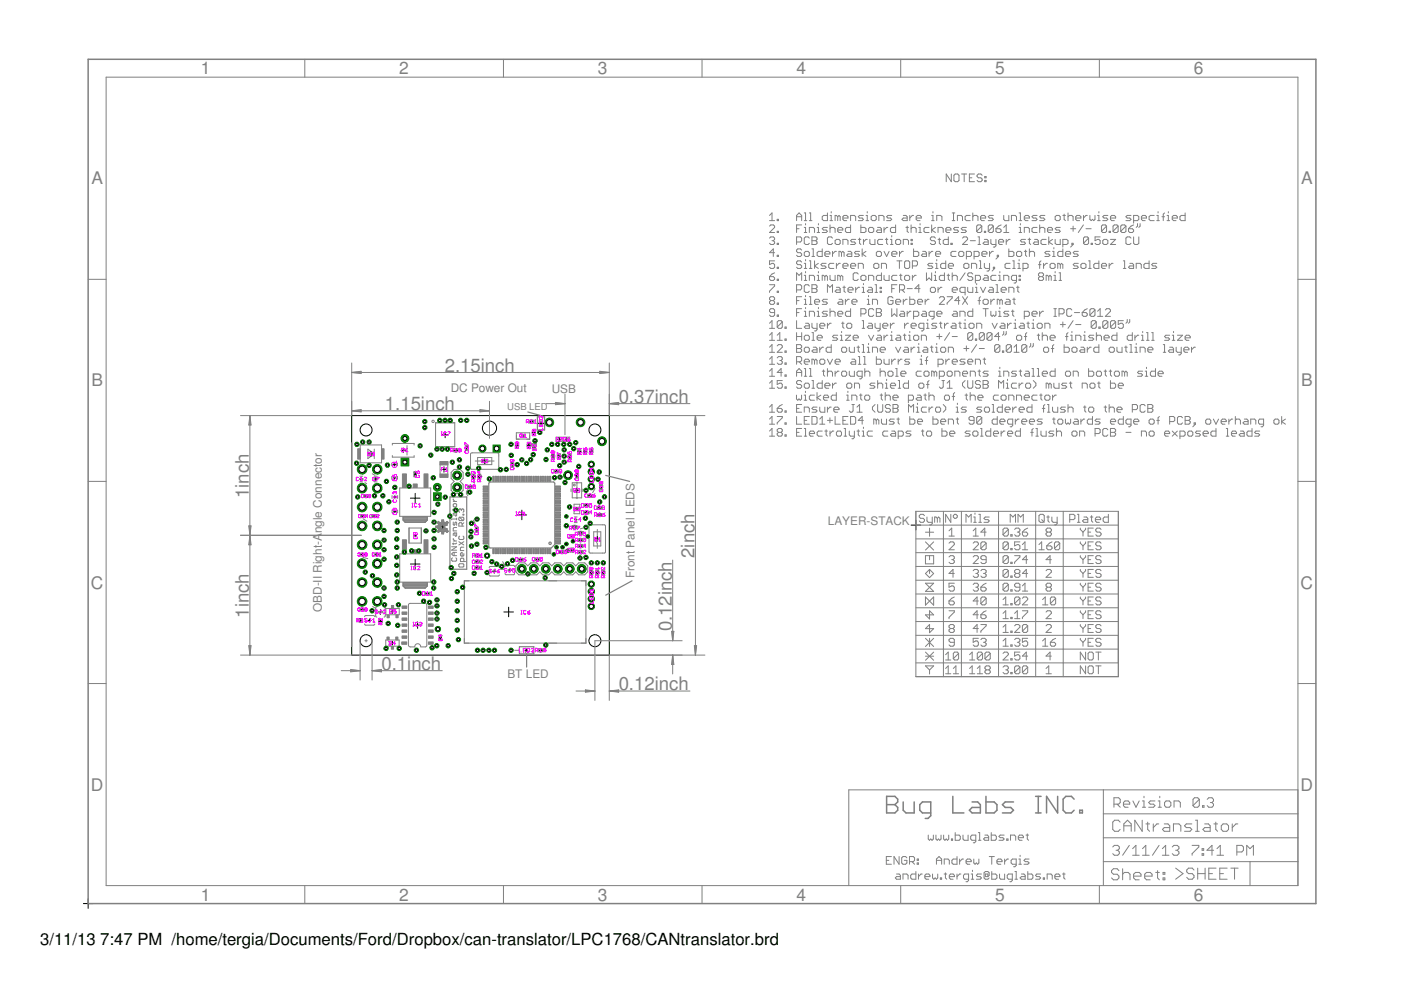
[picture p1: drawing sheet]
<svg xmlns="http://www.w3.org/2000/svg" width="297mm" height="210mm" viewBox="0 0 297 210" stroke-linecap="round" stroke-linejoin="round" font-family="sans-serif">
<defs><g id="words">
<g font-size="3.9" fill="#808080">
<text x="94.3" y="78.8">2.15inch</text>
<text x="81.6" y="86.9">1.15inch</text>
<text x="131.2" y="85.4">0.37inch</text>
<text x="52.8" y="105.6" transform="rotate(-90 52.8 105.6)">1inch</text>
<text x="147.3" y="118.3" transform="rotate(-90 147.3 118.3)">2inch</text>
<text x="52.8" y="131" transform="rotate(-90 52.8 131)">1inch</text>
<text x="142.4" y="133.8" transform="rotate(-90 142.4 133.8)">0.12inch</text>
<text x="80.9" y="142">0.1inch</text>
<text x="131.2" y="146.3">0.12inch</text>
</g>
<g font-size="3.7" fill="#808080">
<text x="42.6" y="15.8">1</text>
<text x="84.7" y="15.8">2</text>
<text x="126.8" y="15.8">3</text>
<text x="168.9" y="15.8">4</text>
<text x="211" y="15.8">5</text>
<text x="253.1" y="15.8">6</text>
<text x="19.4" y="39.1">A</text>
<text x="275.9" y="39.1">A</text>
<text x="19.4" y="81.9">B</text>
<text x="275.9" y="81.9">B</text>
<text x="19.3" y="124.8">C</text>
<text x="275.8" y="124.8">C</text>
<text x="19.3" y="167.6">D</text>
<text x="275.8" y="167.6">D</text>
<text x="42.6" y="191">1</text>
<text x="84.7" y="191">2</text>
<text x="126.8" y="191">3</text>
<text x="168.9" y="191">4</text>
<text x="211" y="191">5</text>
<text x="253.1" y="191">6</text>
</g>
<g font-size="3.5">
<text x="8.5" y="200.4">3/11/13</text>
<text x="21.3" y="200.4">7:47 PM /home/tergia/Documents/Ford/Dropbox/can-translator/LPC1768/CANtranslator.brd</text>
</g>
<g font-size="2.5" fill="#808080">
<text x="95.6" y="83.2">DC Power Out</text>
<text x="117" y="83.3">USB</text>
<text x="68.2" y="113.1" transform="rotate(-90 68.2 113.1)">ngle Connector</text>
<text x="175.5" y="111.3">LAYER-STACK</text>
<text x="134.5" y="122.6" transform="rotate(-90 134.5 122.6)">Front Panel LEDS</text>
<text x="68.2" y="129.8" transform="rotate(-90 68.2 129.8)">OBD-II Right-A</text>
<text x="107.6" y="143.7">BT LED</text>
</g>
<text font-size="2" fill="#808080" x="107.5" y="87">USB LED</text>
</g></defs>
<g fill="none" stroke="#808080" stroke-width=".21">
<path d="M76.4 94.3h4.5v3.8h-4.5zM78 95.2l1.4 1-1.4 1zM79.4 95.2v2M83.1 98.2v.6M83.2 94.4v-.4h4.6v.4M83.2 96.6v.3h4.6v-.3M84.3 98.2v.6M86.3 94.5v2M92.4 89.6h4v5.1h-4zM93.3 98.6v1.9M94.9 98.6v1.9M96.4 95.7h.5"/>
<path d="M96.4 95.2h.5M98.7 94.7v.5M99.2 94.7v.5M99.8 96.1h5.9v3.3l-.2 .1h-5.6l-.1-.2zM100.8 97.7h1.7M101.3 97h3v1.5h-3zM104.8 97.7h-1l-1.1 .6M108.4 98.3v.5M108.8 98.3v.5M109.4 94.2v.5M109.5 91.8h2.8v1.3h-2.8zM109.5 92.3v.8h.6"/>
<path d="M109.8 94.2v.5M111.9 94.2v.5M112.3 92.3v.8h-.6M112.3 94.2v.5M112.4 89.2h.5M112.4 89.6h.5M112.7 94.6v-.5h1v.5M112.7 94.2h1M112.9 94.5h.6v1h-.6zM112.9 95h.6M112.9 91.5v.5M113.4 91.5v.5"/>
<path d="M114.2 89.6h.9M114.7 89.6l-.2 .3M114.7 89.6l.2 .3M117 96.5v.5M117.5 96.5v.5M117.8 99.7h.4M117.9 92.7h1.3v.9h-1.3zM118.3 96.5v.5M118.6 92.8v.6M118.7 96.5v.5M119.5 92.7h1.3v.9h-1.3zM120.1 92.8v.6"/>
<path d="M120.6 96.5v.5M121 96.5v.5M122.6 95.5v.5M123 95.5v.5M123.9 95.5v.5M124.3 95.5v.5M125.1 95.5v.5M125.6 95.5v.5M76.3 102.2h.6M76.3 101h.6M76.6 117.8h.5M76.6 117.3h.5"/>
<path d="M76.7 109.7h.5M76.7 109.2h.5M77 118.2l1 .2M77 110l.8 .5M77.4 104.9h.5M77.4 105.4h.5M77.4 102.3l.3 .3M78.9 100.5l.6 .3M79.1 109.7h.6M79.1 109.2h.6M79.4 102.2h.5M79.4 101h.5"/>
<path d="M79.7 117.8h.5M79.7 117.3h.5M83.1 101v.6M83.1 105.1v.6M83.1 108.1v.6M84.3 101v.6M84.3 105.1v.6M84.3 108.1v.6M84.8 103.5h6.5v6h-6.5zM84.8 117.4h6.5v6h-6.5zM85.5 109.7h5.1M85.5 109.6h5.1v.7l-.5 .4h-4.2l-.4-.4z"/>
<path d="M85.5 110.2h5.1M85.5 110h5.1M85.5 109.8h5.1M85.5 110.3h5M85.7 110.5h4.7M85.9 110.7h4.3M86.7 112h2.6v3.1h-2.6zM87.8 100.3v.5M88.2 100.3v.5M92.4 111.8h1M92.4 111.7h1M92.4 111.6h1"/>
<path d="M92.7 112.6l.2 .3M92.7 112.6h.6M92.7 112h.8M92.7 110.8h.5M92.8 110.9h2.2M92.8 112.5h2.2M92.8 112.8h.3M92.9 111.5h-.5v.4l.5 .1 .1 .3-.3 .3M92.9 111h2M92.9 110.6h.2M92.9 112.4h2M92.9 111.5h.6"/>
<path d="M92.9 112.1h.7M92.9 111.3v.2M92.9 112.9h.1M92.9 111.4h.7M92.9 112.9l.4-.3 .3 .1 .1 .5h.3l.1-.5 .3-.1 .4 .3M92.9 112.2h1.9M92.9 111.1h1.9M93 111.2h1.8M93 112.3h1.8M93.4 111.7l.2 .4M93.4 111.6v.1M93.4 112.6h.9"/>
<path d="M93.5 111.5l-.1 .1M93.5 110.8h.7M93.6 112.1l.2 .1M93.6 112.8h.5M93.6 110.6h.5M93.7 113h.4M93.7 110.4h.4M93.7 112.9h.4M93.7 110.5h.4M93.7 113.1h.4M93.7 110.3h.4M94.1 111.4h.7"/>
<path d="M94.2 112.1l.1-.2 .5 .2-.1 .2 .4 .3M94.2 112.1l-.2 .1M94.2 112.1h.5M94.3 110.8h.1l.4-.3 .3 .3-.4 .4 .1 .1-.5 .2a.47 .47 0 0 0-.8 0M94.3 110.8l-.2-.1-.1-.5h-.3l-.1 .5-.3 .1-.4-.3-.2 .3 .3 .4-.1 .1M94.3 111.5h.2M94.3 112h.1M94.5 112.6h.5M94.5 110.8h.5M94.6 112.8h.3M94.7 110.6h.2M94.8 112.9h.1"/>
<path d="M95.1 112.6l-.3 .3M95.7 100.2l.6-.7h1.3l.6 .7v1.2l-.6 .7 .6 .6v1.3l-.6 .6h-1.3l-.6-.6v-1.3l.6-.6-.6-.7zM95.8 115.9h1l-1 .7h1M95.9 118.3l-.1 .1v.4l.1 .2h.7l.2-.2v-.4l-.2-.1M96.1 107l.5-.2 .2 .2v.3l-.2 .2h-.3l-.2-.2zM96.1 110.7v.5l.2 .2 .3-.7 .2 .1v.6M96.1 105.8l.4 .5M96.1 107.9v.4M96.1 114.2l.4 .5M96.1 115.1v.4M96.1 114.7h.7M96.1 106.3h.7"/>
<path d="M96.3 117.1v.7M96.5 108.7v.6l.1 .1 .2-.1v-.6h-.5l-.2 .2v.4M96.5 113v.5l.1 .2 .2-.2v-.5h-.5l-.2 .2v.3M96.8 110h-1v.2M96.8 109.9v.3M96.8 117.1h-.7l-.3 .4 .3 .3h.7M96.8 115.1l-.2 .2h-.7M96.8 111.8h-.5l-.2 .2v.6h.7M96.8 107.9l-.2 .2h-.7M97.3 114.9l1 .6M97.5 109.7l-.2 .1 .2 .6h.7M97.5 113.7l-.2 .2v.3l.2 .2h.7l.1-.2-.1-.5"/>
<path d="M97.5 119.5h.7l.1 .2v.4l-.1 .1h-.7l-.2-.1v-.4zM97.5 109.7h.7l.1 .1-.1 .6M97.5 109.7l.7 .7M97.8 108.1l-.2-.2-.3 .2 .2 .5M97.8 108.1l.2-.2 .3 .2-.1 .5M97.8 108.1v.2M98 111.5v-.5l-.2-.2h-.3l-.2 .2v.5h1M98.2 109h.1v.2h-.1zM98.3 117.4l-.1 .5h-.4l-.2-.2v-.3l.4-.2v.7M98.3 110.8l-.3 .4M98.3 119.1v-.6l-.1-.2h-.4l-.2 .2v.6h1.1M98.3 116h-.5l-.2 .2v.5h.7"/>
<path d="M98.3 114.9l-1 .6M99.1 103.8l-.2 .9 .3 .4M99.4 103.4h.5M99.4 103h.5M100.1 100.8v.5M100.4 110.3l.4 .8M100.4 102.2l.2 .2M100.6 100.8v.5M100.8 112.1v.4M101 119.3h.5M101 118.9h.5M101 118h.5"/>
<path d="M101 117.6h.5M101.3 112.1v.4M101.4 100.8v.5M101.9 100.8v.5M102.1 101h.1M106.6 119.1l.4 .7M109.4 120l.6-.7h1.3l.6 .7 .6-.7h1.3l.6 .7 .7-.7h1.3l.6 .7 .6-.7h1.3l.6 .7 .7-.7h1.2l.7 .7 .6-.7h1.3l.6 .7v1.2l-.6 .7h-1.3l-.6-.7-.7 .7h-1.2l-.7-.7-.6 .7h-1.3l-.6-.7-.6 .7h-1.3l-.7-.7-.6 .7h-1.3l-.6-.7-.6 .7h-1.3l-.6-.7zM110.1 118.4h.5M110.1 118.9h.5M113.7 118.4h.5M113.7 118.8h.5M117.8 100.2h.4"/>
<path d="M118.5 117.3h.1M118.5 116.9h.1M118.6 116.8h.8v.5h-.8zM119 116.7h.4M119 117.4h.4M120.8 113.5h.1M120.8 113.9h.1M120.8 113.4h.8v.6h-.8zM121 116.6v.5M121 116.2h.6v.9h-.6zM121.1 103.7v.5M121.1 116.1v.1"/>
<path d="M121.2 113.4h.4M121.2 114.1h.4M121.3 102.4h2v3.2h-2zM121.5 116.1v.1M121.6 111.5h.4M121.6 112h.4M121.6 116.6v.5M121.7 106.9h1.2v2h-1.2zM121.8 110.8h.6M121.8 109.6h.6M122.1 100.6v.4M122.3 102.2v3.5"/>
<path d="M122.5 100.6v.4M122.8 116h.5M122.8 113.2h.5M122.8 112.8h.5M122.8 114.7h.5M122.8 114.3h.5M122.8 115.6h.5M122.8 117.3h.5M122.8 116.8h.5M123.5 112l-.5 .1M123.6 103.7v.5M124.1 108.9h.5"/>
<path d="M124.1 106.9h.5M124.1 108.5h.5M124.1 107.4h.5M124.9 104.9h.4M124.9 105.3h.4M124.9 111.3l3.4 .1v5.8h-3.4zM125.9 112.8h1.5v3h-1.5zM126.1 114.2l.5 1.1v1M126.2 103.6l-.6 .9M126.6 112.3v1.7M126.9 109h.5M126.9 109.4h.5"/>
<path d="M126.9 107.9h.5M126.9 107.4h.5M127.2 103.1v.5M127.6 103.1v.5M76.1 131.3h.5M76.1 131.8h.5M76.6 129h.5M76.6 129.5h.5M77.3 132.3l.3 .2h1.6l.3-.2M77.3 130.8l.3-.3h1.6l.3 .3M79 128.6l.7 .4M79.9 128.7l-.2 .2v1.7l.2 .2"/>
<path d="M80.4 131.6v.4M80.9 131.6v.4M81.4 128.7l.3 .2v1.7l-.3 .2M81.8 135.7h2.8v1.3h-2.8zM81.8 129h2.8v1.3h-2.8zM85.5 123.5h5.1v.7l-.5 .5h-4.2l-.4-.5zM85.5 124.1h5.1M85.5 124h5.1M85.5 123.8h5.1M85.5 123.6h5.1M85.5 124.3h5.1M85.7 124.4h4.7"/>
<path d="M85.8 124.6h4.4M87.9 137.2h-1l-.3-.4v-8.6l.4-.3h3.2l.3 .3v8.7l-.3 .3h-1M87.9 137.1a.63 .63 0 0 1 .7-.6 .63 .63 0 0 1 .6 .6M90.4 125.6h.5M90.4 126.1h.5M93.1 135v.5M93.6 135v.5M98.4 123.1h25.8v13.3h-25.8zM101 120.1h.5M101 120.6h.5M103.7 120.4l.3-.3h1.6l.3 .3M103.7 121.9l.3 .2h1.6l.3-.2"/>
<path d="M106.1 120.7h.8M107.1 120.2l.2-.3h1.6l.2 .3M107.1 121.6l.2 .3h1.6l.2-.3M109.1 137.9h1M111.5 137.4v.9M111.5 137.9l.3 .2M111.8 137.6l-.3 .3M114.4 138.1h.5M114.4 137.7h.5M125.1 121.1v.5M125.6 121.1v.5M126.4 121.1v.5"/>
<path d="M126.9 121.1v.5M127.7 121.1v.5M128.1 121.1v.5"/>
<circle cx="91.8" cy="89.3" r=".25"/>
<circle cx="121.8" cy="102.8" r=".19"/>
</g>
<g fill="none" stroke="#808080" stroke-width=".25">
<path d="M95.4 105.4h3.6v15.3h-3.6zM103.6 102.4l.3-.2h13.5l.2 .2v13l-.7 .8h-13l-.3-.3z"/>
<circle cx="116.6" cy="115.2" r=".25"/>
</g>
<g fill="none" stroke="#808080" stroke-width=".42">
<path d="M98.9 95h.1M108.6 98.5h.1M118 99.9v.1M76.9 117.5v.1M77 109.4v.1M77.6 105.1v.1M79.4 109.4v.1M79.9 117.5v.1M88 100.5h.1M99.6 103.2h.1M101 112.3h.1M101.2 119.1h.1"/>
<path d="M110.4 118.6v.1M113.9 118.6h.1M122.3 100.8h.1M124.4 107.1v.1M124.4 108.6v.1M125.1 105.1v.1M127.1 107.6v.1M127.4 103.3h.1M76.9 129.2v.1M90.6 125.8v.1M93.3 135.2h.1M101.2 120.3v.1"/>
</g>
<g fill="#808080" stroke="#808080" stroke-width=".21">
<path d="M114.4 137.5h.4v.7h-.4z"/>
<path d="M76.1 131.2h.5v.7h-.5z"/>
<path d="M80.3 131.6h.7v.4h-.7z"/>
<path d="M87.6 116.6h.9v.7h-.9z"/>
<path d="M87.6 102.6h.9v.8h-.9z"/>
<path d="M126.9 108.8h.5v.7h-.5z"/>
<path d="M122.9 112.6h.4v.7h-.4z"/>
<path d="M122.9 114.2h.4v.7h-.4z"/>
<path d="M122.9 115.4h.4v.7h-.4z"/>
<path d="M122.9 116.7h.4v.7h-.4z"/>
<path d="M121.6 111.4h.4v.7h-.4z"/>
<path d="M118.2 96.5h.7v.5h-.7z"/>
<path d="M116.9 96.5h.7v.5h-.7z"/>
<path d="M112.8 91.5h.7v.4h-.7z"/>
<path d="M112.5 89h.4v.7h-.4z"/>
<path d="M111.7 94.3h.8v.4h-.8z"/>
<path d="M109.3 94.3h.7v.4h-.7z"/>
<path d="M96.5 95.1h.4v.7h-.4z"/>
<path d="M122.5 95.5h.7v.4h-.7z"/>
<path d="M123.7 95.5h.8v.4h-.8z"/>
<path d="M125 95.5h.7v.4h-.7z"/>
<path d="M125 121.2h.7v.4h-.7z"/>
<path d="M126.3 121.2h.7v.4h-.7z"/>
<path d="M127.6 121.2h.7v.4h-.7z"/>
<path d="M100 100.8h.7v.5h-.7z"/>
<path d="M101.3 100.8h.7v.5h-.7z"/>
<path d="M120.4 96.5h.8v.5h-.8z"/>
<path d="M117.8 115h1v.3h-1z"/>
<path d="M117.8 114.5h1v.3h-1z"/>
<path d="M117.8 114h1v.3h-1z"/>
<path d="M117.8 113.5h1v.3h-1z"/>
<path d="M117.8 113h1v.3h-1z"/>
<path d="M117.8 112.5h1v.3h-1z"/>
<path d="M117.8 112h1v.3h-1z"/>
<path d="M117.8 111.5h1v.3h-1z"/>
<path d="M117.8 111h1v.3h-1z"/>
<path d="M117.8 110.5h1v.3h-1z"/>
<path d="M117.8 110h1v.3h-1z"/>
<path d="M117.8 109.5h1v.3h-1z"/>
<path d="M117.8 109h1v.3h-1z"/>
<path d="M117.8 108.5h1v.3h-1z"/>
<path d="M117.8 108h1v.3h-1z"/>
<path d="M117.8 107.5h1v.3h-1z"/>
<path d="M117.8 107h1v.3h-1z"/>
<path d="M117.8 106.5h1v.3h-1z"/>
<path d="M117.8 106h1v.3h-1z"/>
<path d="M117.8 105.5h1v.3h-1z"/>
<path d="M117.8 105h1v.3h-1z"/>
<path d="M117.8 104.5h1v.3h-1z"/>
<path d="M117.8 104h1v.3h-1z"/>
<path d="M117.8 103.5h1v.3h-1z"/>
<path d="M117.8 103h1v.3h-1z"/>
<path d="M116.5 101h.3v1h-.3z"/>
<path d="M116 101h.3v1h-.3z"/>
<path d="M115.5 101h.3v1h-.3z"/>
<path d="M115 101h.3v1h-.3z"/>
<path d="M114.5 101h.3v1h-.3z"/>
<path d="M114 101h.3v1h-.3z"/>
<path d="M113.5 101h.3v1h-.3z"/>
<path d="M113 101h.3v1h-.3z"/>
<path d="M112.5 101h.3v1h-.3z"/>
<path d="M112 101h.3v1h-.3z"/>
<path d="M111.5 101h.3v1h-.3z"/>
<path d="M111 101h.3v1h-.3z"/>
<path d="M110.5 101h.3v1h-.3z"/>
<path d="M110 101h.3v1h-.3z"/>
<path d="M109.5 101h.3v1h-.3z"/>
<path d="M109 101h.3v1h-.3z"/>
<path d="M108.5 101h.3v1h-.3z"/>
<path d="M108 101h.3v1h-.3z"/>
<path d="M107.5 101h.3v1h-.3z"/>
<path d="M107 101h.3v1h-.3z"/>
<path d="M106.5 101h.3v1h-.3z"/>
<path d="M106 101h.3v1h-.3z"/>
<path d="M105.5 101h.3v1h-.3z"/>
<path d="M105 101h.3v1h-.3z"/>
<path d="M104.5 101h.3v1h-.3z"/>
<path d="M102.4 103h1.1v.3h-1.1z"/>
<path d="M102.4 103.5h1.1v.3h-1.1z"/>
<path d="M102.4 104h1.1v.3h-1.1z"/>
<path d="M102.4 104.5h1.1v.3h-1.1z"/>
<path d="M102.4 105h1.1v.3h-1.1z"/>
<path d="M102.4 105.5h1.1v.3h-1.1z"/>
<path d="M102.4 106h1.1v.3h-1.1z"/>
<path d="M102.4 106.5h1.1v.3h-1.1z"/>
<path d="M102.4 107h1.1v.3h-1.1z"/>
<path d="M102.4 107.5h1.1v.3h-1.1z"/>
<path d="M102.4 108h1.1v.3h-1.1z"/>
<path d="M102.4 108.5h1.1v.3h-1.1z"/>
<path d="M102.4 109h1.1v.3h-1.1z"/>
<path d="M102.4 109.5h1.1v.3h-1.1z"/>
<path d="M102.4 110h1.1v.3h-1.1z"/>
<path d="M102.4 110.5h1.1v.3h-1.1z"/>
<path d="M102.4 111h1.1v.3h-1.1z"/>
<path d="M102.4 111.5h1.1v.3h-1.1z"/>
<path d="M102.4 112h1.1v.3h-1.1z"/>
<path d="M102.4 112.5h1.1v.3h-1.1z"/>
<path d="M102.4 113h1.1v.3h-1.1z"/>
<path d="M102.4 113.5h1.1v.3h-1.1z"/>
<path d="M102.4 114h1.1v.3h-1.1z"/>
<path d="M102.4 114.5h1.1v.3h-1.1z"/>
<path d="M102.4 115h1.1v.3h-1.1z"/>
<path d="M104.5 116.3h.3v1.1h-.3z"/>
<path d="M105 116.3h.3v1.1h-.3z"/>
<path d="M105.5 116.3h.3v1.1h-.3z"/>
<path d="M106 116.3h.3v1.1h-.3z"/>
<path d="M106.5 116.3h.3v1.1h-.3z"/>
<path d="M107 116.3h.3v1.1h-.3z"/>
<path d="M107.5 116.3h.3v1.1h-.3z"/>
<path d="M108 116.3h.3v1.1h-.3z"/>
<path d="M108.5 116.3h.3v1.1h-.3z"/>
<path d="M109 116.3h.3v1.1h-.3z"/>
<path d="M109.5 116.3h.3v1.1h-.3z"/>
<path d="M110 116.3h.3v1.1h-.3z"/>
<path d="M110.5 116.3h.3v1.1h-.3z"/>
<path d="M111 116.3h.3v1.1h-.3z"/>
<path d="M111.5 116.3h.3v1.1h-.3z"/>
<path d="M112 116.3h.3v1.1h-.3z"/>
<path d="M112.5 116.3h.3v1.1h-.3z"/>
<path d="M113 116.3h.3v1.1h-.3z"/>
<path d="M113.5 116.3h.3v1.1h-.3z"/>
<path d="M114 116.3h.3v1.1h-.3z"/>
<path d="M114.5 116.3h.3v1.1h-.3z"/>
<path d="M115 116.3h.3v1.1h-.3z"/>
<path d="M115.5 116.3h.3v1.1h-.3z"/>
<path d="M116 116.3h.3v1.1h-.3z"/>
<path d="M116.5 116.3h.3v1.1h-.3z"/>
<path d="M117.5 99.7h.3v.5h-.3z"/>
<path d="M118.3 99.7h.3v.5h-.3z"/>
<path d="M108.3 98.8h.6v.3h-.6z"/>
<path d="M108.3 98h.6v.3h-.6z"/>
<path d="M99.9 102.9h.3v.6h-.3z"/>
<path d="M99.1 102.9h.3v.6h-.3z"/>
<path d="M100.8 112.6h.6v.3h-.6z"/>
<path d="M100.8 111.8h.6v.3h-.6z"/>
<path d="M109.8 118.4h.3v.6h-.3z"/>
<path d="M110.6 118.4h.3v.6h-.3z"/>
<path d="M114.2 118.3h.3v.6h-.3z"/>
<path d="M113.4 118.3h.3v.6h-.3z"/>
<path d="M87.7 100h.6v.3h-.6z"/>
<path d="M87.7 100.8h.6v.3h-.6z"/>
<path d="M100.7 120.1h.3v.5h-.3z"/>
<path d="M101.5 120.1h.3v.5h-.3z"/>
<path d="M114.9 137.6h.3v.6h-.3z"/>
<path d="M114 137.6h.3v.6h-.3z"/>
<path d="M75.8 131.2h.3v.6h-.3z"/>
<path d="M76.6 131.2h.3v.6h-.3z"/>
<path d="M80.4 131.2h.6v.3h-.6z"/>
<path d="M80.4 132h.6v.3h-.6z"/>
<path d="M83 137.1h.4v.5h-.4z"/>
<path d="M82 135.1h.5v.6h-.5z"/>
<path d="M83.9 135.1h.5v.6h-.5z"/>
<path d="M83 128.4h.5v.6h-.5z"/>
<path d="M83.9 130.4h.5v.6h-.5z"/>
<path d="M82.1 130.4h.4v.6h-.4z"/>
<path d="M89.9 114.4h.8v2.9h-.8z"/>
<path d="M85.3 114.4h.9v2.9h-.9z"/>
<path d="M80.9 95.1h.5v2.2h-.5z"/>
<path d="M75.8 95.1h.6v2.2h-.6z"/>
<path d="M90.1 125.6h.3v.6h-.3z"/>
<path d="M90.9 125.6h.3v.6h-.3z"/>
<path d="M89.9 100.5h.8v2.9h-.8z"/>
<path d="M85.3 100.5h.9v2.9h-.9z"/>
<path d="M93.1 134.7h.6v.3h-.6z"/>
<path d="M93.1 135.5h.6v.3h-.6z"/>
<path d="M126.6 108.9h.3v.6h-.3z"/>
<path d="M127.4 108.9h.3v.6h-.3z"/>
<path d="M127.4 107.4h.3v.5h-.3z"/>
<path d="M126.6 107.4h.3v.5h-.3z"/>
<path d="M124.6 108.4h.3v.6h-.3z"/>
<path d="M123.8 108.4h.3v.6h-.3z"/>
<path d="M124.6 106.8h.3v.6h-.3z"/>
<path d="M123.8 106.8h.3v.6h-.3z"/>
<path d="M122 101.1h.6v.3h-.6z"/>
<path d="M122 100.2h.6v.3h-.6z"/>
<path d="M124.5 104.8h.3v.6h-.3z"/>
<path d="M125.4 104.8h.3v.6h-.3z"/>
<path d="M90.8 136.1h1v.5h-1z"/>
<path d="M90.8 134.8h1v.5h-1z"/>
<path d="M90.8 133.6h1v.5h-1z"/>
<path d="M90.8 132.3h1v.5h-1z"/>
<path d="M90.8 131h1v.5h-1z"/>
<path d="M90.8 129.8h1v.5h-1z"/>
<path d="M90.8 128.5h1v.5h-1z"/>
<path d="M85.2 136.1h1v.5h-1z"/>
<path d="M85.2 134.8h1.1v.5h-1.1z"/>
<path d="M85.2 133.6h1.1v.5h-1.1z"/>
<path d="M85.2 132.3h1.1v.5h-1.1z"/>
<path d="M85.2 131h1.1v.5h-1.1z"/>
<path d="M85.2 129.8h1.1v.5h-1.1z"/>
<path d="M85.2 128.5h1.1v.5h-1.1z"/>
<path d="M123.3 112.7h.3v.6h-.3z"/>
<path d="M122.5 112.7h.3v.6h-.3z"/>
<path d="M123.3 114.2h.3v.6h-.3z"/>
<path d="M122.5 114.2h.3v.6h-.3z"/>
<path d="M123.3 115.5h.3v.6h-.3z"/>
<path d="M122.5 115.5h.3v.6h-.3z"/>
<path d="M123.3 116.8h.3v.5h-.3z"/>
<path d="M122.5 116.8h.3v.5h-.3z"/>
<path d="M121.3 111.4h.3v.6h-.3z"/>
<path d="M122.1 111.4h.3v.6h-.3z"/>
<path d="M118.2 97h.6v.3h-.6z"/>
<path d="M118.2 96.2h.6v.3h-.6z"/>
<path d="M116.9 97h.6v.3h-.6z"/>
<path d="M116.9 96.2h.6v.3h-.6z"/>
<path d="M112.9 92h.6v.3h-.6z"/>
<path d="M112.9 91.2h.6v.3h-.6z"/>
<path d="M112.1 89.1h.3v.6h-.3z"/>
<path d="M112.9 89.1h.3v.6h-.3z"/>
<path d="M111.8 93.9h.6v.3h-.6z"/>
<path d="M111.8 94.7h.6v.3h-.6z"/>
<path d="M109.3 93.9h.6v.3h-.6z"/>
<path d="M109.3 94.7h.6v.3h-.6z"/>
<path d="M96.9 95.2h.3v.6h-.3z"/>
<path d="M96.1 95.2h.3v.6h-.3z"/>
<path d="M98.7 94.4h.6v.3h-.6z"/>
<path d="M98.7 95.2h.6v.3h-.6z"/>
<path d="M122.5 95.2h.6v.3h-.6z"/>
<path d="M122.5 96h.6v.3h-.6z"/>
<path d="M123.8 95.2h.6v.3h-.6z"/>
<path d="M123.8 96h.6v.3h-.6z"/>
<path d="M125.1 95.2h.5v.3h-.5z"/>
<path d="M125.1 96h.5v.3h-.5z"/>
<path d="M125.1 120.8h.5v.3h-.5z"/>
<path d="M125.1 121.6h.5v.3h-.5z"/>
<path d="M126.3 120.8h.6v.3h-.6z"/>
<path d="M126.3 121.6h.6v.3h-.6z"/>
<path d="M127.6 120.8h.6v.3h-.6z"/>
<path d="M127.6 121.6h.6v.3h-.6z"/>
<path d="M100.1 100.5h.6v.3h-.6z"/>
<path d="M100.1 101.3h.6v.3h-.6z"/>
<path d="M101.3 100.5h.6v.3h-.6z"/>
<path d="M101.3 101.3h.6v.3h-.6z"/>
<path d="M96.7 103.1h.5v.5h-.5z"/>
<path d="M96.7 100.5h.5v.5h-.5z"/>
<path d="M123.1 120.4h.5v.5h-.5z"/>
<path d="M120.5 120.4h.6v.5h-.6z"/>
<path d="M118 120.4h.5v.5h-.5z"/>
<path d="M115.5 120.4h.5v.5h-.5z"/>
<path d="M112.9 120.4h.5v.5h-.5z"/>
<path d="M110.4 120.4h.5v.5h-.5z"/>
<path d="M77.1 128.9h.3v.6h-.3z"/>
<path d="M76.3 128.9h.3v.6h-.3z"/>
<path d="M77.1 117.3h.3v.6h-.3z"/>
<path d="M76.3 117.3h.3v.6h-.3z"/>
<path d="M79.4 117.3h.3v.6h-.3z"/>
<path d="M80.2 117.3h.3v.6h-.3z"/>
<path d="M79.7 109.1h.2v.6h-.2z"/>
<path d="M78.8 109.1h.3v.6h-.3z"/>
<path d="M77.1 104.9h.3v.6h-.3z"/>
<path d="M77.9 104.9h.3v.6h-.3z"/>
<path d="M76.4 109.2h.3v.5h-.3z"/>
<path d="M77.2 109.2h.3v.5h-.3z"/>
<path d="M120.5 97h.6v.3h-.6z"/>
<path d="M120.5 96.2h.6v.3h-.6z"/>
<path d="M127.1 103.6h.6v.3h-.6z"/>
<path d="M127.1 102.8h.6v.3h-.6z"/>
<path d="M101.5 117.5h.3v.6h-.3z"/>
<path d="M100.7 117.5h.3v.6h-.3z"/>
<path d="M100.7 118.8h.3v.6h-.3z"/>
<path d="M101.5 118.8h.3v.6h-.3z"/>
<path d="M93.3 100.5h1.7v.7h-1.7z"/>
<path d="M93.3 97.9h1.7v.7h-1.7z"/>
</g>
<g fill="none" stroke="#000" stroke-width=".21">
<path d="M78.1 96.2h1.1M78.6 95.7v1.1M83.3 98.5h.7M83.7 98.1v.7M85 95.5h1M85.5 95v.9M93.6 99.5h1.1M93.7 92.2h1.3M94.1 99v1.1M94.4 91.5v1.3M96.3 95.5h.7M96.7 95.1v.7"/>
<path d="M98.7 95h.5M99 94.7v.5M102.3 97.7h1M102.8 97.3v1M108.3 98.5h.6M108.6 98.2v.6M109.3 94.5h.7M109.6 94.1v.7M110.5 92.4h.7M110.9 92.1v.7M111.8 94.5h.6M112.1 94.1v.7"/>
<path d="M112.4 89.4h.5M112.7 89.1v.5M112.8 91.7h.7M112.8 95h.8M113.2 91.4v.7M113.2 94.6v.8M114.1 89.8h1.2M114.7 89.2v1.1M116.9 96.8h.6M117.2 96.4v.6M117.8 99.9h.5M118 99.7v.5"/>
<path d="M118.2 93.1h.7M118.2 96.8h.6M118.5 96.5v.5M118.6 92.8v.7M119.8 93.1h.6M120.1 92.8v.7M120.5 96.8h.6M120.8 96.4v.7M122.6 95.7h.5M122.8 95.5v.5M123.8 95.7h.6M124.1 95.5v.5"/>
<path d="M125.1 95.7h.5M125.4 95.5v.5M76.2 101.6h.8M76.5 117.6h.7M76.6 101.2v.8M76.6 109.4h.7M76.9 117.2v.7M77 109.1v.7M77.3 105.2h.6M77.6 104.9v.6M79.1 109.4h.6M79.3 101.6h.7"/>
<path d="M79.4 109.1v.6M79.7 101.2v.7M79.7 117.6h.5M79.9 117.3v.5M83.4 101.3h.5M83.4 108.4h.6M83.4 105.4h.6M83.7 101v.6M83.7 105.1v.6M83.7 108.1v.6M87 119.6h2M87 105.6h2"/>
<path d="M87.8 113.6h.5M87.8 100.5h.5M88 100.3v.5M88 104.6v2M88 113.3v.5M88 118.6v2M93.6 111.7h.5M93.9 111.4v.6M96.4 100.8h1M96.9 100.3v1M99.4 103.2h.5M99.6 102.9v.5"/>
<path d="M100 101h.7M100.4 100.7v.7M100.8 112.3h.5M100.9 119.1h.6M100.9 117.8h.6M101 112v.6M101.2 117.5v.6M101.2 118.8v.6M101.3 101h.7M101.6 100.7v.7M109.6 109.2h2.1M110.1 118.7h.5"/>
<path d="M110.4 118.4v.5M110.6 108.2v2M113.7 118.6h.5M113.9 118.3v.6M118.7 117.1h.6M119 116.8v.6M121 113.7h.5M121.1 116.6h.5M121.2 113.5v.5M121.3 116.4v.5M121.5 111.7h.6M121.8 110.2h.5"/>
<path d="M121.8 111.4v.6M121.8 103.9h1M121.9 107.9h.8M122 100.8h.7M122.1 109.9v.6M122.3 100.5v.7M122.3 103.5v.9M122.3 107.5v.8M122.8 113h.5M122.8 114.5h.5M122.8 115.8h.5M122.8 117.1h.5"/>
<path d="M123.1 112.7v.6M123.1 114.3v.5M123.1 115.5v.6M123.1 116.8v.5M124.1 108.7h.6M124.1 107.1h.5M124.4 106.9v.5M124.4 108.4v.6M124.8 105.1h.6M125.1 104.8v.7M126.1 114.3h1M126.6 113.8v1"/>
<path d="M126.8 109.2h.7M126.8 107.7h.6M127.1 103.3h.6M127.1 107.4v.6M127.1 108.9v.6M127.4 103.1v.5M193.2 111.3h2M194.2 110.3v2.1M76.1 131.5h.5M76.3 131.2v.6M76.6 129.2h.5M76.9 129v.5"/>
<path d="M78 131.5h.7M78.4 131.2v.7M80.1 129.8h1.1M80.3 131.8h.7M80.7 129.2v1.1M80.7 131.5v.6M82.8 136.4h.8M82.8 129.7h.8M83.2 136v.7M83.2 129.3v.8M87.8 132.5h1.4M88.5 131.8v1.4"/>
<path d="M90.4 125.8h.5M90.6 125.6v.5M93.1 135.2h.5M93.4 135v.5M100.9 120.4h.7M101.2 120v.7M104.4 121.1h.8M104.8 120.7v.8M106.8 129.8h2.1M107.7 120.9h.8M107.8 128.7v2.1M108.1 120.5v.8"/>
<path d="M110.1 120.6h1M110.6 120.1v1M111.4 137.9h.5M111.7 137.6v.5M114.3 137.9h.6M114.6 137.6v.6M125 121.4h.7M125.4 121v.8M126.4 121.4h.5M126.6 121.1v.5M127.6 121.4h.6M127.9 121.1v.5"/>
<path d="M17.7 191.6h2M18.7 190.6v2"/>
</g>
<path d="M85 97.2h1.7v1.6h-1.7z" fill="#008000" stroke="#008000" stroke-width=".21"/>
<circle cx="85.9" cy="98" r=".42" fill="#fff" stroke="#000" stroke-width=".21"/>
<circle cx="85.9" cy="93" r=".83" fill="#008000" stroke="#008000" stroke-width=".21"/>
<circle cx="85.9" cy="93" r=".42" fill="#fff" stroke="#000" stroke-width=".21"/>
<path d="M91.9 104.5h1.7v1.6h-1.7z" fill="#008000" stroke="#008000" stroke-width=".21"/>
<circle cx="92.7" cy="105.3" r=".36" fill="#fff" stroke="#000" stroke-width=".21"/>
<circle cx="92.7" cy="103.3" r=".83" fill="#008000" stroke="#008000" stroke-width=".21"/>
<circle cx="92.7" cy="103.3" r=".36" fill="#fff" stroke="#000" stroke-width=".21"/>
<circle cx="102.3" cy="95.1" r=".76" fill="#008000" stroke="#008000" stroke-width=".21"/>
<circle cx="102.3" cy="95.1" r=".51" fill="#fff" stroke="#000" stroke-width=".21"/>
<path d="M104.5 94.3h1.5v1.6h-1.5z" fill="#008000" stroke="#008000" stroke-width=".21"/>
<circle cx="105.3" cy="95.1" r=".51" fill="#fff" stroke="#000" stroke-width=".21"/>
<circle cx="76.8" cy="111.5" r="1.02" fill="#008000" stroke="#008000" stroke-width=".21"/>
<circle cx="76.8" cy="111.5" r=".68" fill="#fff" stroke="#000" stroke-width=".21"/>
<circle cx="80" cy="111.5" r="1.02" fill="#008000" stroke="#008000" stroke-width=".21"/>
<circle cx="80" cy="111.5" r=".68" fill="#fff" stroke="#000" stroke-width=".21"/>
<circle cx="76.8" cy="107.5" r="1.02" fill="#008000" stroke="#008000" stroke-width=".21"/>
<circle cx="76.8" cy="107.5" r=".68" fill="#fff" stroke="#000" stroke-width=".21"/>
<circle cx="80" cy="107.5" r="1.02" fill="#008000" stroke="#008000" stroke-width=".21"/>
<circle cx="80" cy="107.5" r=".68" fill="#fff" stroke="#000" stroke-width=".21"/>
<circle cx="76.8" cy="103.5" r="1.02" fill="#008000" stroke="#008000" stroke-width=".21"/>
<circle cx="76.8" cy="103.5" r=".68" fill="#fff" stroke="#000" stroke-width=".21"/>
<circle cx="80" cy="103.5" r="1.02" fill="#008000" stroke="#008000" stroke-width=".21"/>
<circle cx="80" cy="103.5" r=".68" fill="#fff" stroke="#000" stroke-width=".21"/>
<circle cx="76.8" cy="99.5" r="1.02" fill="#008000" stroke="#008000" stroke-width=".21"/>
<circle cx="76.8" cy="99.5" r=".68" fill="#fff" stroke="#000" stroke-width=".21"/>
<circle cx="80" cy="99.5" r="1.02" fill="#008000" stroke="#008000" stroke-width=".21"/>
<circle cx="80" cy="99.5" r=".68" fill="#fff" stroke="#000" stroke-width=".21"/>
<circle cx="76.8" cy="127.5" r="1.02" fill="#008000" stroke="#008000" stroke-width=".21"/>
<circle cx="76.8" cy="127.5" r=".68" fill="#fff" stroke="#000" stroke-width=".21"/>
<circle cx="80" cy="127.5" r="1.02" fill="#008000" stroke="#008000" stroke-width=".21"/>
<circle cx="80" cy="127.5" r=".68" fill="#fff" stroke="#000" stroke-width=".21"/>
<circle cx="76.8" cy="123.5" r="1.02" fill="#008000" stroke="#008000" stroke-width=".21"/>
<circle cx="76.8" cy="123.5" r=".68" fill="#fff" stroke="#000" stroke-width=".21"/>
<circle cx="80" cy="123.5" r="1.02" fill="#008000" stroke="#008000" stroke-width=".21"/>
<circle cx="80" cy="123.5" r=".68" fill="#fff" stroke="#000" stroke-width=".21"/>
<circle cx="76.8" cy="119.5" r="1.02" fill="#008000" stroke="#008000" stroke-width=".21"/>
<circle cx="76.8" cy="119.5" r=".68" fill="#fff" stroke="#000" stroke-width=".21"/>
<circle cx="80" cy="119.5" r="1.02" fill="#008000" stroke="#008000" stroke-width=".21"/>
<circle cx="80" cy="119.5" r=".68" fill="#fff" stroke="#000" stroke-width=".21"/>
<circle cx="76.8" cy="115.5" r="1.02" fill="#008000" stroke="#008000" stroke-width=".21"/>
<circle cx="76.8" cy="115.5" r=".68" fill="#fff" stroke="#000" stroke-width=".21"/>
<circle cx="80" cy="115.5" r="1.02" fill="#008000" stroke="#008000" stroke-width=".21"/>
<circle cx="80" cy="115.5" r=".68" fill="#fff" stroke="#000" stroke-width=".21"/>
<circle cx="125.4" cy="127" r=".68" fill="#008000" stroke="#008000" stroke-width=".21"/>
<circle cx="125.4" cy="127" r=".47" fill="#fff" stroke="#000" stroke-width=".21"/>
<circle cx="125.4" cy="125.4" r=".68" fill="#008000" stroke="#008000" stroke-width=".21"/>
<circle cx="125.4" cy="125.4" r=".47" fill="#fff" stroke="#000" stroke-width=".21"/>
<circle cx="125.4" cy="128.6" r=".68" fill="#008000" stroke="#008000" stroke-width=".21"/>
<circle cx="125.4" cy="128.6" r=".47" fill="#fff" stroke="#000" stroke-width=".21"/>
<circle cx="125.4" cy="123.8" r=".68" fill="#008000" stroke="#008000" stroke-width=".21"/>
<circle cx="125.4" cy="123.8" r=".47" fill="#fff" stroke="#000" stroke-width=".21"/>
<circle cx="125.4" cy="101.6" r=".68" fill="#008000" stroke="#008000" stroke-width=".21"/>
<circle cx="125.4" cy="101.6" r=".47" fill="#fff" stroke="#000" stroke-width=".21"/>
<circle cx="125.4" cy="100" r=".68" fill="#008000" stroke="#008000" stroke-width=".21"/>
<circle cx="125.4" cy="100" r=".47" fill="#fff" stroke="#000" stroke-width=".21"/>
<circle cx="125.4" cy="103.2" r=".68" fill="#008000" stroke="#008000" stroke-width=".21"/>
<circle cx="125.4" cy="103.2" r=".47" fill="#fff" stroke="#000" stroke-width=".21"/>
<circle cx="125.4" cy="98.4" r=".68" fill="#008000" stroke="#008000" stroke-width=".21"/>
<circle cx="125.4" cy="98.4" r=".47" fill="#fff" stroke="#000" stroke-width=".21"/>
<circle cx="96.9" cy="100.8" r=".93" fill="#008000" stroke="#008000" stroke-width=".21"/>
<circle cx="96.9" cy="100.8" r=".51" fill="#fff" stroke="#000" stroke-width=".21"/>
<circle cx="96.9" cy="103.3" r=".93" fill="#008000" stroke="#008000" stroke-width=".21"/>
<circle cx="96.9" cy="103.3" r=".51" fill="#fff" stroke="#000" stroke-width=".21"/>
<circle cx="110.6" cy="120.6" r=".93" fill="#008000" stroke="#008000" stroke-width=".21"/>
<circle cx="110.6" cy="120.6" r=".51" fill="#fff" stroke="#000" stroke-width=".21"/>
<circle cx="113.2" cy="120.6" r=".93" fill="#008000" stroke="#008000" stroke-width=".21"/>
<circle cx="113.2" cy="120.6" r=".51" fill="#fff" stroke="#000" stroke-width=".21"/>
<circle cx="115.7" cy="120.6" r=".93" fill="#008000" stroke="#008000" stroke-width=".21"/>
<circle cx="115.7" cy="120.6" r=".51" fill="#fff" stroke="#000" stroke-width=".21"/>
<circle cx="118.3" cy="120.6" r=".93" fill="#008000" stroke="#008000" stroke-width=".21"/>
<circle cx="118.3" cy="120.6" r=".51" fill="#fff" stroke="#000" stroke-width=".21"/>
<circle cx="120.8" cy="120.6" r=".93" fill="#008000" stroke="#008000" stroke-width=".21"/>
<circle cx="120.8" cy="120.6" r=".51" fill="#fff" stroke="#000" stroke-width=".21"/>
<circle cx="123.3" cy="120.6" r=".93" fill="#008000" stroke="#008000" stroke-width=".21"/>
<circle cx="123.3" cy="120.6" r=".51" fill="#fff" stroke="#000" stroke-width=".21"/>
<circle cx="116.5" cy="89.6" r=".91" fill="#008000" stroke="#008000" stroke-width=".21"/>
<circle cx="116.5" cy="89.6" r=".59" fill="#fff" stroke="#000" stroke-width=".21"/>
<circle cx="123.1" cy="89.6" r=".91" fill="#008000" stroke="#008000" stroke-width=".21"/>
<circle cx="123.1" cy="89.6" r=".59" fill="#fff" stroke="#000" stroke-width=".21"/>
<circle cx="127.6" cy="93.6" r=".93" fill="#008000" stroke="#008000" stroke-width=".21"/>
<circle cx="127.6" cy="93.6" r=".59" fill="#fff" stroke="#000" stroke-width=".21"/>
<circle cx="120.4" cy="100.8" r=".93" fill="#008000" stroke="#008000" stroke-width=".21"/>
<circle cx="120.4" cy="100.8" r=".59" fill="#fff" stroke="#000" stroke-width=".21"/>
<circle cx="124.2" cy="111.8" r=".47" fill="#008000" stroke="#008000" stroke-width=".21"/>
<circle cx="124.2" cy="111.8" r=".25" fill="#fff" stroke="#000" stroke-width=".21"/>
<circle cx="75.7" cy="94.2" r=".47" fill="#008000" stroke="#008000" stroke-width=".21"/>
<circle cx="75.7" cy="94.2" r=".25" fill="#fff" stroke="#000" stroke-width=".21"/>
<circle cx="92.6" cy="131.3" r=".47" fill="#008000" stroke="#008000" stroke-width=".21"/>
<circle cx="92.6" cy="131.3" r=".25" fill="#fff" stroke="#000" stroke-width=".21"/>
<circle cx="81.9" cy="137.5" r=".47" fill="#008000" stroke="#008000" stroke-width=".21"/>
<circle cx="81.9" cy="137.5" r=".25" fill="#fff" stroke="#000" stroke-width=".21"/>
<circle cx="103" cy="116.1" r=".47" fill="#008000" stroke="#008000" stroke-width=".21"/>
<circle cx="103" cy="116.1" r=".25" fill="#fff" stroke="#000" stroke-width=".21"/>
<circle cx="99.8" cy="113.8" r=".47" fill="#008000" stroke="#008000" stroke-width=".21"/>
<circle cx="99.8" cy="113.8" r=".25" fill="#fff" stroke="#000" stroke-width=".21"/>
<circle cx="118.7" cy="101.2" r=".47" fill="#008000" stroke="#008000" stroke-width=".21"/>
<circle cx="118.7" cy="101.2" r=".25" fill="#fff" stroke="#000" stroke-width=".21"/>
<circle cx="126.8" cy="101.6" r=".47" fill="#008000" stroke="#008000" stroke-width=".21"/>
<circle cx="126.8" cy="101.6" r=".25" fill="#fff" stroke="#000" stroke-width=".21"/>
<circle cx="120.1" cy="109.5" r=".38" fill="#008000" stroke="#008000" stroke-width=".21"/>
<circle cx="120.1" cy="109.5" r=".17" fill="#fff" stroke="#000" stroke-width=".21"/>
<circle cx="111.9" cy="121.7" r=".47" fill="#008000" stroke="#008000" stroke-width=".21"/>
<circle cx="111.9" cy="121.7" r=".25" fill="#fff" stroke="#000" stroke-width=".21"/>
<circle cx="89.1" cy="94.5" r=".47" fill="#008000" stroke="#008000" stroke-width=".21"/>
<circle cx="89.1" cy="94.5" r=".25" fill="#fff" stroke="#000" stroke-width=".21"/>
<circle cx="91.9" cy="101.3" r=".47" fill="#008000" stroke="#008000" stroke-width=".21"/>
<circle cx="91.9" cy="101.3" r=".25" fill="#fff" stroke="#000" stroke-width=".21"/>
<circle cx="92" cy="108.6" r=".47" fill="#008000" stroke="#008000" stroke-width=".21"/>
<circle cx="92" cy="108.6" r=".25" fill="#fff" stroke="#000" stroke-width=".21"/>
<circle cx="84.2" cy="110.7" r=".47" fill="#008000" stroke="#008000" stroke-width=".21"/>
<circle cx="84.2" cy="110.7" r=".25" fill="#fff" stroke="#000" stroke-width=".21"/>
<circle cx="88.3" cy="137.9" r=".47" fill="#008000" stroke="#008000" stroke-width=".21"/>
<circle cx="88.3" cy="137.9" r=".25" fill="#fff" stroke="#000" stroke-width=".21"/>
<circle cx="95.4" cy="89.1" r=".47" fill="#008000" stroke="#008000" stroke-width=".21"/>
<circle cx="95.4" cy="89.1" r=".25" fill="#fff" stroke="#000" stroke-width=".21"/>
<circle cx="94.4" cy="89.1" r=".47" fill="#008000" stroke="#008000" stroke-width=".21"/>
<circle cx="94.4" cy="89.1" r=".25" fill="#fff" stroke="#000" stroke-width=".21"/>
<circle cx="93.2" cy="89.1" r=".47" fill="#008000" stroke="#008000" stroke-width=".21"/>
<circle cx="93.2" cy="89.1" r=".25" fill="#fff" stroke="#000" stroke-width=".21"/>
<circle cx="97.7" cy="104.9" r=".47" fill="#008000" stroke="#008000" stroke-width=".21"/>
<circle cx="97.7" cy="104.9" r=".25" fill="#fff" stroke="#000" stroke-width=".21"/>
<circle cx="94.4" cy="105.4" r=".47" fill="#008000" stroke="#008000" stroke-width=".21"/>
<circle cx="94.4" cy="105.4" r=".25" fill="#fff" stroke="#000" stroke-width=".21"/>
<circle cx="103.8" cy="101.5" r=".47" fill="#008000" stroke="#008000" stroke-width=".21"/>
<circle cx="103.8" cy="101.5" r=".25" fill="#fff" stroke="#000" stroke-width=".21"/>
<circle cx="81.4" cy="116.5" r=".47" fill="#008000" stroke="#008000" stroke-width=".21"/>
<circle cx="81.4" cy="116.5" r=".25" fill="#fff" stroke="#000" stroke-width=".21"/>
<circle cx="81.9" cy="102.1" r=".47" fill="#008000" stroke="#008000" stroke-width=".21"/>
<circle cx="81.9" cy="102.1" r=".25" fill="#fff" stroke="#000" stroke-width=".21"/>
<circle cx="115.6" cy="122.5" r=".47" fill="#008000" stroke="#008000" stroke-width=".21"/>
<circle cx="115.6" cy="122.5" r=".25" fill="#fff" stroke="#000" stroke-width=".21"/>
<circle cx="86.7" cy="103.1" r=".47" fill="#008000" stroke="#008000" stroke-width=".21"/>
<circle cx="86.7" cy="103.1" r=".25" fill="#fff" stroke="#000" stroke-width=".21"/>
<circle cx="92.8" cy="106.9" r=".47" fill="#008000" stroke="#008000" stroke-width=".21"/>
<circle cx="92.8" cy="106.9" r=".25" fill="#fff" stroke="#000" stroke-width=".21"/>
<circle cx="96.1" cy="104.9" r=".47" fill="#008000" stroke="#008000" stroke-width=".21"/>
<circle cx="96.1" cy="104.9" r=".25" fill="#fff" stroke="#000" stroke-width=".21"/>
<circle cx="122.7" cy="98.9" r=".47" fill="#008000" stroke="#008000" stroke-width=".21"/>
<circle cx="122.7" cy="98.9" r=".25" fill="#fff" stroke="#000" stroke-width=".21"/>
<circle cx="122.1" cy="93.9" r=".47" fill="#008000" stroke="#008000" stroke-width=".21"/>
<circle cx="122.1" cy="93.9" r=".25" fill="#fff" stroke="#000" stroke-width=".21"/>
<circle cx="121.6" cy="95.1" r=".47" fill="#008000" stroke="#008000" stroke-width=".21"/>
<circle cx="121.6" cy="95.1" r=".25" fill="#fff" stroke="#000" stroke-width=".21"/>
<circle cx="119.6" cy="95.4" r=".47" fill="#008000" stroke="#008000" stroke-width=".21"/>
<circle cx="119.6" cy="95.4" r=".25" fill="#fff" stroke="#000" stroke-width=".21"/>
<circle cx="119.6" cy="96.7" r=".47" fill="#008000" stroke="#008000" stroke-width=".21"/>
<circle cx="119.6" cy="96.7" r=".25" fill="#fff" stroke="#000" stroke-width=".21"/>
<circle cx="118.7" cy="98.7" r=".47" fill="#008000" stroke="#008000" stroke-width=".21"/>
<circle cx="118.7" cy="98.7" r=".25" fill="#fff" stroke="#000" stroke-width=".21"/>
<circle cx="115.8" cy="97.4" r=".47" fill="#008000" stroke="#008000" stroke-width=".21"/>
<circle cx="115.8" cy="97.4" r=".25" fill="#fff" stroke="#000" stroke-width=".21"/>
<circle cx="116" cy="95.4" r=".47" fill="#008000" stroke="#008000" stroke-width=".21"/>
<circle cx="116" cy="95.4" r=".25" fill="#fff" stroke="#000" stroke-width=".21"/>
<circle cx="117" cy="94.2" r=".47" fill="#008000" stroke="#008000" stroke-width=".21"/>
<circle cx="117" cy="94.2" r=".25" fill="#fff" stroke="#000" stroke-width=".21"/>
<circle cx="83.7" cy="103.3" r=".47" fill="#008000" stroke="#008000" stroke-width=".21"/>
<circle cx="83.7" cy="103.3" r=".25" fill="#fff" stroke="#000" stroke-width=".21"/>
<circle cx="119.6" cy="98" r=".47" fill="#008000" stroke="#008000" stroke-width=".21"/>
<circle cx="119.6" cy="98" r=".25" fill="#fff" stroke="#000" stroke-width=".21"/>
<circle cx="108.4" cy="96.5" r=".47" fill="#008000" stroke="#008000" stroke-width=".21"/>
<circle cx="108.4" cy="96.5" r=".25" fill="#fff" stroke="#000" stroke-width=".21"/>
<circle cx="106.1" cy="99.6" r=".47" fill="#008000" stroke="#008000" stroke-width=".21"/>
<circle cx="106.1" cy="99.6" r=".25" fill="#fff" stroke="#000" stroke-width=".21"/>
<circle cx="76.9" cy="93.7" r=".47" fill="#008000" stroke="#008000" stroke-width=".21"/>
<circle cx="76.9" cy="93.7" r=".25" fill="#fff" stroke="#000" stroke-width=".21"/>
<circle cx="78.3" cy="93.7" r=".47" fill="#008000" stroke="#008000" stroke-width=".21"/>
<circle cx="78.3" cy="93.7" r=".25" fill="#fff" stroke="#000" stroke-width=".21"/>
<circle cx="78.3" cy="98.7" r=".47" fill="#008000" stroke="#008000" stroke-width=".21"/>
<circle cx="78.3" cy="98.7" r=".25" fill="#fff" stroke="#000" stroke-width=".21"/>
<circle cx="82.1" cy="98.6" r=".47" fill="#008000" stroke="#008000" stroke-width=".21"/>
<circle cx="82.1" cy="98.6" r=".25" fill="#fff" stroke="#000" stroke-width=".21"/>
<circle cx="124.2" cy="118.2" r=".47" fill="#008000" stroke="#008000" stroke-width=".21"/>
<circle cx="124.2" cy="118.2" r=".25" fill="#fff" stroke="#000" stroke-width=".21"/>
<circle cx="92.6" cy="136.9" r=".47" fill="#008000" stroke="#008000" stroke-width=".21"/>
<circle cx="92.6" cy="136.9" r=".25" fill="#fff" stroke="#000" stroke-width=".21"/>
<circle cx="95" cy="136.9" r=".47" fill="#008000" stroke="#008000" stroke-width=".21"/>
<circle cx="95" cy="136.9" r=".25" fill="#fff" stroke="#000" stroke-width=".21"/>
<circle cx="95.7" cy="122.7" r=".47" fill="#008000" stroke="#008000" stroke-width=".21"/>
<circle cx="95.7" cy="122.7" r=".25" fill="#fff" stroke="#000" stroke-width=".21"/>
<circle cx="98.1" cy="124.5" r=".47" fill="#008000" stroke="#008000" stroke-width=".21"/>
<circle cx="98.1" cy="124.5" r=".25" fill="#fff" stroke="#000" stroke-width=".21"/>
<circle cx="92.6" cy="127.2" r=".47" fill="#008000" stroke="#008000" stroke-width=".21"/>
<circle cx="92.6" cy="127.2" r=".25" fill="#fff" stroke="#000" stroke-width=".21"/>
<circle cx="96.9" cy="131.6" r=".47" fill="#008000" stroke="#008000" stroke-width=".21"/>
<circle cx="96.9" cy="131.6" r=".25" fill="#fff" stroke="#000" stroke-width=".21"/>
<circle cx="96.9" cy="129.5" r=".47" fill="#008000" stroke="#008000" stroke-width=".21"/>
<circle cx="96.9" cy="129.5" r=".25" fill="#fff" stroke="#000" stroke-width=".21"/>
<circle cx="96.9" cy="127.5" r=".47" fill="#008000" stroke="#008000" stroke-width=".21"/>
<circle cx="96.9" cy="127.5" r=".25" fill="#fff" stroke="#000" stroke-width=".21"/>
<circle cx="96.9" cy="125.5" r=".47" fill="#008000" stroke="#008000" stroke-width=".21"/>
<circle cx="96.9" cy="125.5" r=".25" fill="#fff" stroke="#000" stroke-width=".21"/>
<circle cx="96.9" cy="133.6" r=".47" fill="#008000" stroke="#008000" stroke-width=".21"/>
<circle cx="96.9" cy="133.6" r=".25" fill="#fff" stroke="#000" stroke-width=".21"/>
<circle cx="97.2" cy="135.6" r=".47" fill="#008000" stroke="#008000" stroke-width=".21"/>
<circle cx="97.2" cy="135.6" r=".25" fill="#fff" stroke="#000" stroke-width=".21"/>
<circle cx="92.6" cy="128.5" r=".47" fill="#008000" stroke="#008000" stroke-width=".21"/>
<circle cx="92.6" cy="128.5" r=".25" fill="#fff" stroke="#000" stroke-width=".21"/>
<circle cx="92.6" cy="130" r=".47" fill="#008000" stroke="#008000" stroke-width=".21"/>
<circle cx="92.6" cy="130" r=".25" fill="#fff" stroke="#000" stroke-width=".21"/>
<circle cx="92" cy="116" r=".47" fill="#008000" stroke="#008000" stroke-width=".21"/>
<circle cx="92" cy="116" r=".25" fill="#fff" stroke="#000" stroke-width=".21"/>
<circle cx="92" cy="114.3" r=".47" fill="#008000" stroke="#008000" stroke-width=".21"/>
<circle cx="92" cy="114.3" r=".25" fill="#fff" stroke="#000" stroke-width=".21"/>
<circle cx="92" cy="112.5" r=".47" fill="#008000" stroke="#008000" stroke-width=".21"/>
<circle cx="92" cy="112.5" r=".25" fill="#fff" stroke="#000" stroke-width=".21"/>
<circle cx="92" cy="110.7" r=".47" fill="#008000" stroke="#008000" stroke-width=".21"/>
<circle cx="92" cy="110.7" r=".25" fill="#fff" stroke="#000" stroke-width=".21"/>
<circle cx="91.9" cy="124.7" r=".47" fill="#008000" stroke="#008000" stroke-width=".21"/>
<circle cx="91.9" cy="124.7" r=".25" fill="#fff" stroke="#000" stroke-width=".21"/>
<circle cx="92" cy="123.4" r=".47" fill="#008000" stroke="#008000" stroke-width=".21"/>
<circle cx="92" cy="123.4" r=".25" fill="#fff" stroke="#000" stroke-width=".21"/>
<circle cx="101.1" cy="115.4" r=".47" fill="#008000" stroke="#008000" stroke-width=".21"/>
<circle cx="101.1" cy="115.4" r=".25" fill="#fff" stroke="#000" stroke-width=".21"/>
<circle cx="100.5" cy="121.6" r=".47" fill="#008000" stroke="#008000" stroke-width=".21"/>
<circle cx="100.5" cy="121.6" r=".25" fill="#fff" stroke="#000" stroke-width=".21"/>
<circle cx="95.4" cy="109.4" r=".47" fill="#008000" stroke="#008000" stroke-width=".21"/>
<circle cx="95.4" cy="109.4" r=".25" fill="#fff" stroke="#000" stroke-width=".21"/>
<circle cx="96.6" cy="108.2" r=".47" fill="#008000" stroke="#008000" stroke-width=".21"/>
<circle cx="96.6" cy="108.2" r=".25" fill="#fff" stroke="#000" stroke-width=".21"/>
<circle cx="81.4" cy="118.6" r=".47" fill="#008000" stroke="#008000" stroke-width=".21"/>
<circle cx="81.4" cy="118.6" r=".25" fill="#fff" stroke="#000" stroke-width=".21"/>
<circle cx="81.4" cy="114.5" r=".47" fill="#008000" stroke="#008000" stroke-width=".21"/>
<circle cx="81.4" cy="114.5" r=".25" fill="#fff" stroke="#000" stroke-width=".21"/>
<circle cx="92.6" cy="95.2" r=".47" fill="#008000" stroke="#008000" stroke-width=".21"/>
<circle cx="92.6" cy="95.2" r=".25" fill="#fff" stroke="#000" stroke-width=".21"/>
<circle cx="94.9" cy="95.2" r=".47" fill="#008000" stroke="#008000" stroke-width=".21"/>
<circle cx="94.9" cy="95.2" r=".25" fill="#fff" stroke="#000" stroke-width=".21"/>
<circle cx="93.7" cy="95.2" r=".47" fill="#008000" stroke="#008000" stroke-width=".21"/>
<circle cx="93.7" cy="95.2" r=".25" fill="#fff" stroke="#000" stroke-width=".21"/>
<circle cx="128.2" cy="105.3" r=".47" fill="#008000" stroke="#008000" stroke-width=".21"/>
<circle cx="128.2" cy="105.3" r=".25" fill="#fff" stroke="#000" stroke-width=".21"/>
<circle cx="124.2" cy="104" r=".47" fill="#008000" stroke="#008000" stroke-width=".21"/>
<circle cx="124.2" cy="104" r=".25" fill="#fff" stroke="#000" stroke-width=".21"/>
<circle cx="127.1" cy="106.4" r=".47" fill="#008000" stroke="#008000" stroke-width=".21"/>
<circle cx="127.1" cy="106.4" r=".25" fill="#fff" stroke="#000" stroke-width=".21"/>
<circle cx="84.2" cy="112.5" r=".47" fill="#008000" stroke="#008000" stroke-width=".21"/>
<circle cx="84.2" cy="112.5" r=".25" fill="#fff" stroke="#000" stroke-width=".21"/>
<circle cx="84.1" cy="114.3" r=".47" fill="#008000" stroke="#008000" stroke-width=".21"/>
<circle cx="84.1" cy="114.3" r=".25" fill="#fff" stroke="#000" stroke-width=".21"/>
<circle cx="84.1" cy="116.1" r=".47" fill="#008000" stroke="#008000" stroke-width=".21"/>
<circle cx="84.1" cy="116.1" r=".25" fill="#fff" stroke="#000" stroke-width=".21"/>
<circle cx="84.1" cy="118.1" r=".47" fill="#008000" stroke="#008000" stroke-width=".21"/>
<circle cx="84.1" cy="118.1" r=".25" fill="#fff" stroke="#000" stroke-width=".21"/>
<circle cx="84.1" cy="119.9" r=".47" fill="#008000" stroke="#008000" stroke-width=".21"/>
<circle cx="84.1" cy="119.9" r=".25" fill="#fff" stroke="#000" stroke-width=".21"/>
<circle cx="84.1" cy="121.9" r=".47" fill="#008000" stroke="#008000" stroke-width=".21"/>
<circle cx="84.1" cy="121.9" r=".25" fill="#fff" stroke="#000" stroke-width=".21"/>
<circle cx="82.4" cy="106.4" r=".47" fill="#008000" stroke="#008000" stroke-width=".21"/>
<circle cx="82.4" cy="106.4" r=".25" fill="#fff" stroke="#000" stroke-width=".21"/>
<circle cx="81.2" cy="105.1" r=".47" fill="#008000" stroke="#008000" stroke-width=".21"/>
<circle cx="81.2" cy="105.1" r=".25" fill="#fff" stroke="#000" stroke-width=".21"/>
<circle cx="81.4" cy="112.5" r=".47" fill="#008000" stroke="#008000" stroke-width=".21"/>
<circle cx="81.4" cy="112.5" r=".25" fill="#fff" stroke="#000" stroke-width=".21"/>
<circle cx="81.4" cy="124.7" r=".47" fill="#008000" stroke="#008000" stroke-width=".21"/>
<circle cx="81.4" cy="124.7" r=".25" fill="#fff" stroke="#000" stroke-width=".21"/>
<circle cx="81.4" cy="126.4" r=".47" fill="#008000" stroke="#008000" stroke-width=".21"/>
<circle cx="81.4" cy="126.4" r=".25" fill="#fff" stroke="#000" stroke-width=".21"/>
<circle cx="79" cy="122.1" r=".47" fill="#008000" stroke="#008000" stroke-width=".21"/>
<circle cx="79" cy="122.1" r=".25" fill="#fff" stroke="#000" stroke-width=".21"/>
<circle cx="124.1" cy="109.9" r=".47" fill="#008000" stroke="#008000" stroke-width=".21"/>
<circle cx="124.1" cy="109.9" r=".25" fill="#fff" stroke="#000" stroke-width=".21"/>
<circle cx="90.3" cy="112.6" r=".47" fill="#008000" stroke="#008000" stroke-width=".21"/>
<circle cx="90.3" cy="112.6" r=".25" fill="#fff" stroke="#000" stroke-width=".21"/>
<circle cx="81.5" cy="128.2" r=".47" fill="#008000" stroke="#008000" stroke-width=".21"/>
<circle cx="81.5" cy="128.2" r=".25" fill="#fff" stroke="#000" stroke-width=".21"/>
<circle cx="77.4" cy="121.3" r=".47" fill="#008000" stroke="#008000" stroke-width=".21"/>
<circle cx="77.4" cy="121.3" r=".25" fill="#fff" stroke="#000" stroke-width=".21"/>
<circle cx="91.6" cy="137.4" r=".47" fill="#008000" stroke="#008000" stroke-width=".21"/>
<circle cx="91.6" cy="137.4" r=".25" fill="#fff" stroke="#000" stroke-width=".21"/>
<circle cx="84.6" cy="137.5" r=".47" fill="#008000" stroke="#008000" stroke-width=".21"/>
<circle cx="84.6" cy="137.5" r=".25" fill="#fff" stroke="#000" stroke-width=".21"/>
<circle cx="79.4" cy="105.1" r=".47" fill="#008000" stroke="#008000" stroke-width=".21"/>
<circle cx="79.4" cy="105.1" r=".25" fill="#fff" stroke="#000" stroke-width=".21"/>
<circle cx="99.2" cy="99.3" r=".47" fill="#008000" stroke="#008000" stroke-width=".21"/>
<circle cx="99.2" cy="99.3" r=".25" fill="#fff" stroke="#000" stroke-width=".21"/>
<circle cx="97.4" cy="99" r=".47" fill="#008000" stroke="#008000" stroke-width=".21"/>
<circle cx="97.4" cy="99" r=".25" fill="#fff" stroke="#000" stroke-width=".21"/>
<circle cx="97.4" cy="97.5" r=".47" fill="#008000" stroke="#008000" stroke-width=".21"/>
<circle cx="97.4" cy="97.5" r=".25" fill="#fff" stroke="#000" stroke-width=".21"/>
<circle cx="75.6" cy="98.2" r=".47" fill="#008000" stroke="#008000" stroke-width=".21"/>
<circle cx="75.6" cy="98.2" r=".25" fill="#fff" stroke="#000" stroke-width=".21"/>
<circle cx="119.8" cy="102.3" r=".47" fill="#008000" stroke="#008000" stroke-width=".21"/>
<circle cx="119.8" cy="102.3" r=".25" fill="#fff" stroke="#000" stroke-width=".21"/>
<circle cx="127" cy="100.1" r=".47" fill="#008000" stroke="#008000" stroke-width=".21"/>
<circle cx="127" cy="100.1" r=".25" fill="#fff" stroke="#000" stroke-width=".21"/>
<circle cx="113.1" cy="96.4" r=".47" fill="#008000" stroke="#008000" stroke-width=".21"/>
<circle cx="113.1" cy="96.4" r=".25" fill="#fff" stroke="#000" stroke-width=".21"/>
<circle cx="120.3" cy="116.8" r=".38" fill="#008000" stroke="#008000" stroke-width=".21"/>
<circle cx="120.3" cy="116.8" r=".17" fill="#fff" stroke="#000" stroke-width=".21"/>
<circle cx="124.6" cy="113.7" r=".38" fill="#008000" stroke="#008000" stroke-width=".21"/>
<circle cx="124.6" cy="113.7" r=".17" fill="#fff" stroke="#000" stroke-width=".21"/>
<circle cx="120.1" cy="111.5" r=".47" fill="#008000" stroke="#008000" stroke-width=".21"/>
<circle cx="120.1" cy="111.5" r=".25" fill="#fff" stroke="#000" stroke-width=".21"/>
<circle cx="107.3" cy="99.5" r=".47" fill="#008000" stroke="#008000" stroke-width=".21"/>
<circle cx="107.3" cy="99.5" r=".25" fill="#fff" stroke="#000" stroke-width=".21"/>
<circle cx="103.3" cy="117.8" r=".57" fill="#008000" stroke="#008000" stroke-width=".21"/>
<circle cx="103.3" cy="117.8" r=".36" fill="#fff" stroke="#000" stroke-width=".21"/>
<circle cx="123" cy="118.3" r=".47" fill="#008000" stroke="#008000" stroke-width=".21"/>
<circle cx="123" cy="118.3" r=".25" fill="#fff" stroke="#000" stroke-width=".21"/>
<circle cx="99.6" cy="104.4" r=".47" fill="#008000" stroke="#008000" stroke-width=".21"/>
<circle cx="99.6" cy="104.4" r=".25" fill="#fff" stroke="#000" stroke-width=".21"/>
<circle cx="108.7" cy="118.8" r=".47" fill="#008000" stroke="#008000" stroke-width=".21"/>
<circle cx="108.7" cy="118.8" r=".25" fill="#fff" stroke="#000" stroke-width=".21"/>
<circle cx="117.6" cy="101.3" r=".47" fill="#008000" stroke="#008000" stroke-width=".21"/>
<circle cx="117.6" cy="101.3" r=".25" fill="#fff" stroke="#000" stroke-width=".21"/>
<circle cx="112.5" cy="97.5" r=".47" fill="#008000" stroke="#008000" stroke-width=".21"/>
<circle cx="112.5" cy="97.5" r=".25" fill="#fff" stroke="#000" stroke-width=".21"/>
<circle cx="115.7" cy="136.8" r=".47" fill="#008000" stroke="#008000" stroke-width=".21"/>
<circle cx="115.7" cy="136.8" r=".25" fill="#fff" stroke="#000" stroke-width=".21"/>
<circle cx="99.9" cy="112.7" r=".47" fill="#008000" stroke="#008000" stroke-width=".21"/>
<circle cx="99.9" cy="112.7" r=".25" fill="#fff" stroke="#000" stroke-width=".21"/>
<circle cx="99.2" cy="100.5" r=".47" fill="#008000" stroke="#008000" stroke-width=".21"/>
<circle cx="99.2" cy="100.5" r=".25" fill="#fff" stroke="#000" stroke-width=".21"/>
<circle cx="84.3" cy="132.6" r=".47" fill="#008000" stroke="#008000" stroke-width=".21"/>
<circle cx="84.3" cy="132.6" r=".25" fill="#fff" stroke="#000" stroke-width=".21"/>
<circle cx="84.2" cy="123.4" r=".47" fill="#008000" stroke="#008000" stroke-width=".21"/>
<circle cx="84.2" cy="123.4" r=".25" fill="#fff" stroke="#000" stroke-width=".21"/>
<circle cx="87.3" cy="116.8" r=".47" fill="#008000" stroke="#008000" stroke-width=".21"/>
<circle cx="87.3" cy="116.8" r=".25" fill="#fff" stroke="#000" stroke-width=".21"/>
<circle cx="88.8" cy="116.8" r=".47" fill="#008000" stroke="#008000" stroke-width=".21"/>
<circle cx="88.8" cy="116.8" r=".25" fill="#fff" stroke="#000" stroke-width=".21"/>
<circle cx="92.8" cy="133.4" r=".57" fill="#008000" stroke="#008000" stroke-width=".21"/>
<circle cx="92.8" cy="133.4" r=".36" fill="#fff" stroke="#000" stroke-width=".21"/>
<circle cx="85.7" cy="117.1" r=".47" fill="#008000" stroke="#008000" stroke-width=".21"/>
<circle cx="85.7" cy="117.1" r=".25" fill="#fff" stroke="#000" stroke-width=".21"/>
<circle cx="106.4" cy="120.1" r=".47" fill="#008000" stroke="#008000" stroke-width=".21"/>
<circle cx="106.4" cy="120.1" r=".25" fill="#fff" stroke="#000" stroke-width=".21"/>
<circle cx="91.1" cy="127.7" r=".47" fill="#008000" stroke="#008000" stroke-width=".21"/>
<circle cx="91.1" cy="127.7" r=".25" fill="#fff" stroke="#000" stroke-width=".21"/>
<circle cx="105.3" cy="119.6" r=".47" fill="#008000" stroke="#008000" stroke-width=".21"/>
<circle cx="105.3" cy="119.6" r=".25" fill="#fff" stroke="#000" stroke-width=".21"/>
<circle cx="89.8" cy="127.5" r=".47" fill="#008000" stroke="#008000" stroke-width=".21"/>
<circle cx="89.8" cy="127.5" r=".25" fill="#fff" stroke="#000" stroke-width=".21"/>
<circle cx="95.7" cy="120.4" r=".47" fill="#008000" stroke="#008000" stroke-width=".21"/>
<circle cx="95.7" cy="120.4" r=".25" fill="#fff" stroke="#000" stroke-width=".21"/>
<circle cx="108.4" cy="137.9" r=".47" fill="#008000" stroke="#008000" stroke-width=".21"/>
<circle cx="108.4" cy="137.9" r=".25" fill="#fff" stroke="#000" stroke-width=".21"/>
<circle cx="101.2" cy="137.9" r=".47" fill="#008000" stroke="#008000" stroke-width=".21"/>
<circle cx="101.2" cy="137.9" r=".25" fill="#fff" stroke="#000" stroke-width=".21"/>
<circle cx="102.4" cy="137.9" r=".47" fill="#008000" stroke="#008000" stroke-width=".21"/>
<circle cx="102.4" cy="137.9" r=".25" fill="#fff" stroke="#000" stroke-width=".21"/>
<circle cx="120.1" cy="115.3" r=".38" fill="#008000" stroke="#008000" stroke-width=".21"/>
<circle cx="120.1" cy="115.3" r=".17" fill="#fff" stroke="#000" stroke-width=".21"/>
<circle cx="121.5" cy="114.8" r=".38" fill="#008000" stroke="#008000" stroke-width=".21"/>
<circle cx="121.5" cy="114.8" r=".17" fill="#fff" stroke="#000" stroke-width=".21"/>
<circle cx="118" cy="116" r=".38" fill="#008000" stroke="#008000" stroke-width=".21"/>
<circle cx="118" cy="116" r=".17" fill="#fff" stroke="#000" stroke-width=".21"/>
<circle cx="117.4" cy="117.5" r=".38" fill="#008000" stroke="#008000" stroke-width=".21"/>
<circle cx="117.4" cy="117.5" r=".17" fill="#fff" stroke="#000" stroke-width=".21"/>
<circle cx="119.3" cy="116" r=".38" fill="#008000" stroke="#008000" stroke-width=".21"/>
<circle cx="119.3" cy="116" r=".17" fill="#fff" stroke="#000" stroke-width=".21"/>
<circle cx="119.5" cy="94.2" r=".47" fill="#008000" stroke="#008000" stroke-width=".21"/>
<circle cx="119.5" cy="94.2" r=".25" fill="#fff" stroke="#000" stroke-width=".21"/>
<circle cx="114.4" cy="91.7" r=".47" fill="#008000" stroke="#008000" stroke-width=".21"/>
<circle cx="114.4" cy="91.7" r=".25" fill="#fff" stroke="#000" stroke-width=".21"/>
<circle cx="118.2" cy="94.2" r=".47" fill="#008000" stroke="#008000" stroke-width=".21"/>
<circle cx="118.2" cy="94.2" r=".25" fill="#fff" stroke="#000" stroke-width=".21"/>
<circle cx="113.4" cy="93.5" r=".47" fill="#008000" stroke="#008000" stroke-width=".21"/>
<circle cx="113.4" cy="93.5" r=".25" fill="#fff" stroke="#000" stroke-width=".21"/>
<circle cx="95.9" cy="98" r=".47" fill="#008000" stroke="#008000" stroke-width=".21"/>
<circle cx="95.9" cy="98" r=".25" fill="#fff" stroke="#000" stroke-width=".21"/>
<circle cx="101.1" cy="110.1" r=".47" fill="#008000" stroke="#008000" stroke-width=".21"/>
<circle cx="101.1" cy="110.1" r=".25" fill="#fff" stroke="#000" stroke-width=".21"/>
<circle cx="108.4" cy="94.2" r=".47" fill="#008000" stroke="#008000" stroke-width=".21"/>
<circle cx="108.4" cy="94.2" r=".25" fill="#fff" stroke="#000" stroke-width=".21"/>
<circle cx="99" cy="89.1" r=".47" fill="#008000" stroke="#008000" stroke-width=".21"/>
<circle cx="99" cy="89.1" r=".25" fill="#fff" stroke="#000" stroke-width=".21"/>
<circle cx="125.4" cy="119.3" r=".47" fill="#008000" stroke="#008000" stroke-width=".21"/>
<circle cx="125.4" cy="119.3" r=".25" fill="#fff" stroke="#000" stroke-width=".21"/>
<circle cx="109.7" cy="98.5" r=".47" fill="#008000" stroke="#008000" stroke-width=".21"/>
<circle cx="109.7" cy="98.5" r=".25" fill="#fff" stroke="#000" stroke-width=".21"/>
<circle cx="126.6" cy="119.3" r=".47" fill="#008000" stroke="#008000" stroke-width=".21"/>
<circle cx="126.6" cy="119.3" r=".25" fill="#fff" stroke="#000" stroke-width=".21"/>
<circle cx="110.6" cy="97.5" r=".47" fill="#008000" stroke="#008000" stroke-width=".21"/>
<circle cx="110.6" cy="97.5" r=".25" fill="#fff" stroke="#000" stroke-width=".21"/>
<circle cx="127.9" cy="119.3" r=".47" fill="#008000" stroke="#008000" stroke-width=".21"/>
<circle cx="127.9" cy="119.3" r=".25" fill="#fff" stroke="#000" stroke-width=".21"/>
<circle cx="111.7" cy="98.3" r=".47" fill="#008000" stroke="#008000" stroke-width=".21"/>
<circle cx="111.7" cy="98.3" r=".25" fill="#fff" stroke="#000" stroke-width=".21"/>
<circle cx="90.1" cy="90.7" r=".47" fill="#008000" stroke="#008000" stroke-width=".21"/>
<circle cx="90.1" cy="90.7" r=".25" fill="#fff" stroke="#000" stroke-width=".21"/>
<circle cx="91.3" cy="96.5" r=".47" fill="#008000" stroke="#008000" stroke-width=".21"/>
<circle cx="91.3" cy="96.5" r=".25" fill="#fff" stroke="#000" stroke-width=".21"/>
<circle cx="103.7" cy="137.9" r=".47" fill="#008000" stroke="#008000" stroke-width=".21"/>
<circle cx="103.7" cy="137.9" r=".25" fill="#fff" stroke="#000" stroke-width=".21"/>
<circle cx="100" cy="115.8" r=".47" fill="#008000" stroke="#008000" stroke-width=".21"/>
<circle cx="100" cy="115.8" r=".25" fill="#fff" stroke="#000" stroke-width=".21"/>
<circle cx="100" cy="111" r=".47" fill="#008000" stroke="#008000" stroke-width=".21"/>
<circle cx="100" cy="111" r=".25" fill="#fff" stroke="#000" stroke-width=".21"/>
<circle cx="104.8" cy="137.9" r=".47" fill="#008000" stroke="#008000" stroke-width=".21"/>
<circle cx="104.8" cy="137.9" r=".25" fill="#fff" stroke="#000" stroke-width=".21"/>
<circle cx="78.9" cy="129.5" r=".47" fill="#008000" stroke="#008000" stroke-width=".21"/>
<circle cx="78.9" cy="129.5" r=".25" fill="#fff" stroke="#000" stroke-width=".21"/>
<circle cx="75.8" cy="105.4" r=".47" fill="#008000" stroke="#008000" stroke-width=".21"/>
<circle cx="75.8" cy="105.4" r=".25" fill="#fff" stroke="#000" stroke-width=".21"/>
<circle cx="82.3" cy="132.2" r=".47" fill="#008000" stroke="#008000" stroke-width=".21"/>
<circle cx="82.3" cy="132.2" r=".25" fill="#fff" stroke="#000" stroke-width=".21"/>
<circle cx="101.5" cy="99.3" r=".47" fill="#008000" stroke="#008000" stroke-width=".21"/>
<circle cx="101.5" cy="99.3" r=".25" fill="#fff" stroke="#000" stroke-width=".21"/>
<circle cx="120.8" cy="94.2" r=".47" fill="#008000" stroke="#008000" stroke-width=".21"/>
<circle cx="120.8" cy="94.2" r=".25" fill="#fff" stroke="#000" stroke-width=".21"/>
<circle cx="120.8" cy="107.5" r=".47" fill="#008000" stroke="#008000" stroke-width=".21"/>
<circle cx="120.8" cy="107.5" r=".25" fill="#fff" stroke="#000" stroke-width=".21"/>
<circle cx="125.1" cy="111" r=".47" fill="#008000" stroke="#008000" stroke-width=".21"/>
<circle cx="125.1" cy="111" r=".25" fill="#fff" stroke="#000" stroke-width=".21"/>
<circle cx="107.6" cy="119.5" r=".47" fill="#008000" stroke="#008000" stroke-width=".21"/>
<circle cx="107.6" cy="119.5" r=".25" fill="#fff" stroke="#000" stroke-width=".21"/>
<circle cx="104.3" cy="119.1" r=".47" fill="#008000" stroke="#008000" stroke-width=".21"/>
<circle cx="104.3" cy="119.1" r=".25" fill="#fff" stroke="#000" stroke-width=".21"/>
<circle cx="88.9" cy="125.8" r=".47" fill="#008000" stroke="#008000" stroke-width=".21"/>
<circle cx="88.9" cy="125.8" r=".25" fill="#fff" stroke="#000" stroke-width=".21"/>
<circle cx="84.2" cy="124.7" r=".47" fill="#008000" stroke="#008000" stroke-width=".21"/>
<circle cx="84.2" cy="124.7" r=".25" fill="#fff" stroke="#000" stroke-width=".21"/>
<circle cx="84.5" cy="128.2" r=".47" fill="#008000" stroke="#008000" stroke-width=".21"/>
<circle cx="84.5" cy="128.2" r=".25" fill="#fff" stroke="#000" stroke-width=".21"/>
<circle cx="96.2" cy="121.6" r=".47" fill="#008000" stroke="#008000" stroke-width=".21"/>
<circle cx="96.2" cy="121.6" r=".25" fill="#fff" stroke="#000" stroke-width=".21"/>
<circle cx="103.3" cy="121.4" r=".47" fill="#008000" stroke="#008000" stroke-width=".21"/>
<circle cx="103.3" cy="121.4" r=".25" fill="#fff" stroke="#000" stroke-width=".21"/>
<circle cx="90.1" cy="89.4" r=".47" fill="#008000" stroke="#008000" stroke-width=".21"/>
<circle cx="90.1" cy="89.4" r=".25" fill="#fff" stroke="#000" stroke-width=".21"/>
<circle cx="97.7" cy="89.1" r=".47" fill="#008000" stroke="#008000" stroke-width=".21"/>
<circle cx="97.7" cy="89.1" r=".25" fill="#fff" stroke="#000" stroke-width=".21"/>
<g fill="none" stroke="#000" stroke-width=".21">
<path d="M74.6 88.1h54.6v50.8h-54.6z"/>
<circle cx="77.6" cy="91.2" r="1.27"/>
<circle cx="103.8" cy="90.8" r="1.5"/>
<circle cx="126.1" cy="91.2" r="1.27"/>
<circle cx="77.6" cy="135.8" r="1.27"/>
<circle cx="126.1" cy="135.8" r="1.27"/>
</g>
<g fill="none" stroke="#808080" stroke-width=".21">
<path d="M22.5 16.4h252.7v171.4h-252.7zM64.6 12.6v3.8M106.7 12.6v3.8M148.8 12.6v3.8M191 12.6v3.8M233.1 12.6v3.8M201.7 36.9v1.6l-1.1-1.6v1.6M202.5 36.9h.6l.2 .3v1l-.2 .3h-.6l-.3-.3v-1zM203.9 36.9h1.1M204.4 36.9v1.6M205.5 37.7h.6M206.6 36.9h-1.1v1.6h1.1"/>
<path d="M208.2 37.2l-.2-.3h-.6l-.2 .3v.2l.2 .3h.6l.2 .3v.2l-.2 .3h-.6l-.2-.3M208.8 38.2h.3v.3h-.3zM208.8 37.4h.3v.3h-.3zM18.7 59.2h3.8M163.2 45.7l.5-.6v1.7M163.2 46.8h1M163.2 47.9l.2-.2h.6l.2 .2v.3l-1 1.1h1M163.2 50.5l.2-.3h.6l.2 .3v.3l-.2 .2M163.2 58.7h.8l.2 .2v.3l-.2 .3h-.6l-.2-.3zM163.7 51h.3M164 51l.2 .3v.3l-.2 .2h-.6l-.2-.2M164.2 55.3h-1v.8l.5-.3h.3l.2 .3v.6l-.2 .2h-.6l-.2-.2"/>
<path d="M164.2 53.6h-1l.8-.8v1.6M164.2 57.8l-.5 .3-.5 .6M164.8 46.5h.3v.3h-.3zM164.8 49h.3v.3h-.3zM164.8 51.6h.3v.2h-.3zM164.8 54.1h.3v.3h-.3zM164.8 56.7h.3v.2h-.3zM164.8 59.2h.3v.3h-.3zM168.9 46.8v-1.1l.5-.6 .6 .6v1.1M168.9 51.3h.8l.3-.3v-.5l-.3-.3h-.8v1.6M168.9 59.5v-1.7l.5 .6 .6-.6v1.7M168.9 46h1.1"/>
<path d="M168.9 48.5h.5M170 47.7h-1.1v1.6M170 53l-.3-.2h-.6l-.2 .2v.3l.2 .3h.6l.3 .2v.3l-.3 .3h-.6l-.2-.3M170 55.6l-.3-.3h-.6l-.2 .3v.2l.2 .3h.6l.3 .3v.3l-.3 .2h-.6l-.2-.2M170.5 46.8h.5M170.5 45.1h.3v1.7M170.5 48.2h.3v1.1M170.5 55.8h.3v1.1M170.5 58.4h.3v1.1M170.5 49.3h.5M170.5 53.6l.3-.3h.5l.3 .3v.5l-.3 .3h-.5l-.3-.3zM170.5 56.9h.5"/>
<path d="M170.5 59.5h.5M170.8 47.4v.3M170.8 55v.3M170.8 57.6v.2M171.6 46.8h.5M171.6 45.1h.3v1.7M171.6 55.3h.3v1.6M171.6 49.3v-1.1h.8l.3 .3v.8M171.6 59.5v-1.1h.8l.3 .3v.8M171.6 50.5l-.3-.3h-.5l-.3 .3v1.1l.3 .2h.5l.3-.2M171.6 56.9h.5M172.1 50.2h.9l.2 .3v.3l-.2 .2 .2 .3v.3l-.2 .2h-.9z"/>
<path d="M172.1 51h.9M172.1 54.4h.6M172.1 52.8h.3v1.6M172.7 55.3v1.6M173.2 49.3h.6M173.2 48.2h.3v1.1M173.2 58.4h.3v1.1M173.2 59.5h.6M173.5 55.8l-.8 .6 .8 .5M173.5 47.4v.3M173.5 57.6v.2M174.3 52.8v1.6h-.8l-.3-.3v-.5l.3-.3h.8"/>
<path d="M174.9 58.7l.3-.3 .2 .3v.8M174.9 58.7l-.3-.3h-.3v1.1M174.9 53.8h1.1v-.2l-.3-.3h-.5l-.3 .3v.5l.3 .3h.5M174.9 58.7v.8M175.2 55.8h-.9l-.2 .3 .2 .3h.6l.3 .3-.3 .2h-.8M175.4 45.1v1.7h-.8l-.3-.3v-.5l.3-.3h.8M175.4 48.2h-.8l-.3 .3 .3 .3h.6l.2 .2-.2 .3h-.9M176 46.8h.5M176 45.7h.2v1.1M176 48.5l.2-.3h.6l.3 .3v.8M176 58.4v.8l.2 .3h.9v-1.1M176 47.7v1.6"/>
<path d="M176.2 44.9v.2M176.5 50.5l-.3-.3h-.5l-.3 .3v1.1l.3 .2h.5l.3-.2M176.5 53.3v1.1M176.8 55.8h-.8l-.3 .3v.6l.3 .2h.8M177.1 51l.2-.2h.6l.2 .2v.6l-.2 .2h-.6l-.2-.2zM177.3 53.3h-.2l-.6 .5M177.3 55.8v1.1M177.6 46l-.3-.3h-.2v1.1M177.6 46v.8M177.6 48.8h1.1v-.3l-.3-.3h-.5l-.3 .3v.5l.3 .3h.5M177.6 46l.3-.3 .2 .3v.8M178.2 58.7l-.3-.3h-.3v1.1"/>
<path d="M178.2 58.7v.8M178.2 58.7l.2-.3 .3 .3v.8M178.2 55.8h-.3l-.6 .6M178.4 53.6l-.2-.3h-.3v1.1M178.4 53.6v.8M178.4 53.6l.3-.3 .3 .3v.8M178.7 46.2h1.1v-.2l-.3-.3h-.5l-.3 .3v.5l.3 .3h.5M178.7 51.8v-1h.8l.3 .2v.8M178.7 56.4h1.1v-.3l-.3-.3h-.5l-.3 .3v.6l.3 .2h.5M179.8 53.3h.5l.3 .3v.8h-.8l-.3-.3 .3-.3h.8M180.3 46.8v-1.1h.8l.3 .3v.8M180.3 47.7v1.6h-.8l-.3-.3v-.5l.3-.3h.8"/>
<path d="M180.3 56.4h1.1v-.3l-.3-.3h-.5l-.3 .3v.6l.3 .2h.5M181.4 50.8h-.8l-.3 .2 .3 .3h.5l.3 .3-.3 .2h-.8M182 50.8h.5M182 56.9v-1.1h.8l.2 .3v.8M182 58.1l-.3-.3h-.6l-.2 .3v1.1l.2 .3h.6l.3-.3M182.2 50.5v1.1l.3 .2M182.2 53.3h-.8l-.2 .3 .2 .2h.6l.2 .3-.2 .3h-.8M182.5 47.7v1.6h.8l.3-.3v-.5l-.3-.3h-.8M182.5 58.7l.3-.3h.5l.3 .3v.5l-.3 .3h-.5l-.3-.3zM182.8 52.8v1.6M183 45.7h-.8l-.2 .3 .2 .2h.6l.2 .3-.2 .3h-.8M183.1 50.8v1"/>
<path d="M183.6 53.3l-.8 .5 .8 .6M183.6 46.8h.5M183.6 45.7h.3v1.1M183.9 44.9v.2M183.9 50.8h-.3l-.5 .5M184.1 59.5v-1.1h.9l.3 .3v.8M184.4 48.2h.6l.3 .3v.5l-.3 .3h-.6l-.3-.3v-.5zM184.4 50.8v.8l.3 .2h.8v-1M184.7 46l.3-.3h.5l.3 .3v.5l-.3 .3h-.5l-.3-.3zM185.3 56.1l.2-.3h.6l.2 .3v.6l-.2 .2h-.6l-.2-.2zM186.1 53.3h.5l.3 .3v.5l-.3 .3h-.5l-.3-.3v-.5zM186.1 48.2h.5l.3 .3v.8h-.8l-.3-.3 .3-.2h.8"/>
<path d="M186.3 46.8v-1.1h.9l.2 .3v.8M186.9 57.8v1.7h-.8l-.3-.3v-.5l.3-.3h.8M186.9 56.9v-1.1h.8l.3 .3v.8M187.2 50.8h-.9l-.2 .2v.6l.2 .2h.9M187.4 48.2v1.1M187.4 58.4v.8l.3 .3h.8v-1.1M187.4 53.3l.6 1.1 .5-1.1M187.7 50.8h.5M188 50.5v1.1l.2 .2M188.2 48.2h-.2l-.6 .6M188.8 51.8h.5M188.8 50.8h.3v1"/>
<path d="M189.1 45.7h-.8l-.3 .3 .3 .2h.5l.3 .3-.3 .3h-.8M189.1 50v.2M189.1 53.8h1.1v-.2l-.3-.3h-.6l-.2 .3v.5l.2 .3h.6M189.9 47.7v1.6h-.8l-.3-.3v-.5l.3-.3h.8M190.2 50.8h.5l.3 .2v.6l-.3 .2h-.5l-.3-.2v-.6zM190.2 58.4h-.9l-.2 .3v.5l.2 .3h.9M190.2 55.3h1M190.7 55.3v1.6M190.7 53.3v1.1M190.7 58.4h.5M191 58.1v1.1l.2 .3M191.5 45.7h.6l.2 .3v.8h-.8l-.3-.3 .3-.3h.8"/>
<path d="M191.5 51.8v-1h.8l.3 .2v.8M191.5 53.3h-.3l-.5 .5M191.8 55.6l.3-.3h.5l.3 .3v1.1l-.3 .2h-.5l-.3-.2zM191.8 58.7l.3-.3h.5l.3 .3v.5l-.3 .3h-.5l-.3-.3zM192.1 48.2h.5M192.3 47.9v1.1l.3 .3M192.9 45.7v1.1M193.2 48.5l.2-.3h.6l.2 .3v.8M193.2 47.7v1.6M193.2 50.8h.2v.2h-.2zM193.2 51.6h.2v.2h-.2zM193.4 56.4h.8l.3-.3v-.5l-.3-.3h-.8v1.6"/>
<path d="M193.4 58.4v1.1M193.7 45.7h-.3l-.5 .5M193.7 52.8v1.6h.8l.3-.3v-.5l-.3-.3h-.8M194.2 46.2h1.1v-.2l-.2-.3h-.6l-.3 .3v.5l.3 .3h.6M194.2 58.4h-.2l-.6 .5M194.8 49.3h.5M194.8 48.2h.3v1.1M195.1 47.4v.3M195.6 53.3h.6l.2 .3v.8h-.8l-.3-.3 .3-.3h.8M196.4 57.8v1.7l.6-.6 .5 .6v-1.7M197 48.2h-.8l-.3 .3v.5l.3 .3h.8M197 53.3v1.1"/>
<path d="M197.5 46.8h.6M197.5 45.7h.3v1.1M197.5 47.7v1.6M197.8 53.3h-.3l-.5 .5M197.8 55.8h-.8l-.3 .3 .3 .3h.5l.3 .3-.3 .2h-.8M197.8 44.9v.2M198.1 58.4h.2v1.1M198.1 59.5h.5M198.3 48.2l-.8 .6 .8 .5M198.3 50.5l-.2-.3h-.6l-.2 .3v.3l.2 .2h.6l.2 .3v.3l-.2 .2h-.6l-.2-.2M198.3 57.6v.2M198.4 55.8h.2v1.1"/>
<path d="M198.4 53.8h1v-.2l-.2-.3h-.6l-.2 .3v.5l.2 .3h.6M198.4 56.9h.5M198.6 46.8v-1.1h.8l.3 .3v.8M198.6 55v.3M198.9 49.3v-1.1h.8l.3 .3v.8M198.9 50.8h.5M199.2 50.5v1.1l.2 .2M200.2 57.8v1.7h-.8l-.2-.3v-.5l.2-.3h.8M200.5 55.3v1.6h-.8l-.3-.2v-.6l.3-.3h.8M200.5 48.8h1.1v-.3l-.3-.3h-.5l-.3 .3v.5l.3 .3h.5M200.8 58.4h.5M201.1 56.4h1.1v-.3l-.3-.3h-.6l-.2 .3v.6l.2 .2h.6"/>
<path d="M201.1 50.2v1.6h-.8l-.3-.2v-.6l.3-.2h.8M201.1 58.1v1.1l.2 .3M201.6 51.6h.3v.2h-.3zM201.9 46.8h.5M201.9 45.1h.5M201.9 57.8v1.7M201.9 58.7l.3-.3h.5l.3 .3v.8M202.2 45.1v1.7M202.7 53.3h-.8l-.3 .3v.5l.3 .3h.8M203 46.8v-1.1h.8l.3 .3v.8M203.2 48.2h-.8l-.2 .3 .2 .3h.6l.2 .2-.2 .3h-.8M203.5 53.3h.6l.2 .3v.5l-.2 .3h-.6l-.2-.3v-.5z"/>
<path d="M204.1 50.5l.2-.3h.6l.2 .3v.3l-1 1h1M204.6 55.8h.5l.3 .3v.6l-.3 .2h-.5l-.3-.2v-.6zM204.6 57.8l-1.1 1.7M204.9 48.2h-.8l-.3 .3 .3 .3h.5l.3 .2-.3 .3h-.8M204.9 54.4h.8l.3-.3v-.5l-.3-.3h-.8v1.6M205.7 45.7h-.8l-.3 .3v.5l.3 .3h.8M205.7 51h1.1M206 56.9v-1.1h.8l.3 .3v.8M206.2 46l.3-.3h.6l.2 .3v.8M206.2 45.1v1.7M206.2 58.1l-.2-.3h-.6l-.2 .3v.3l.2 .3h.6l.2 .2v.3l-.2 .3h-.6l-.2-.3M206.5 54.4h.8l.3-.3v-.5l-.3-.3h-.8v1.6"/>
<path d="M206.8 59.5h.8l.3-.3v-.5l-.3-.3h-.8v1.6M207.3 50.2h.3v1.6M207.3 51.8h.6M207.6 55.3h.3v1.6M207.6 56.9h.6M207.9 46.2h1.1v-.2l-.3-.3h-.5l-.3 .3v.5l.3 .3h.5M208.2 47.9v1.1l-.3 .3h-.6l-.2-.3M208.2 47.9l-.3-.2h-.6l-.2 .2v1.1M208.2 47.9l-1.1 1.1M208.2 53.8h1.1v-.2l-.3-.3h-.6l-.2 .3v.5l.2 .3h.6M208.7 49h.3v.3h-.3zM208.7 55.8v.9l.3 .2h.8"/>
<path d="M208.7 50.8h.6l.2 .2v.8h-.8l-.3-.2 .3-.3h.8M208.7 58.4h.6l.2 .3v.8h-.8l-.3-.3 .3-.3h.8M209.8 53.3v1.1M209.8 55.8v1.4l-.3 .3h-.2M210.1 50.8v.8l.3 .2h.8M210.6 45.7h-.8l-.3 .3 .3 .2h.5l.3 .3-.3 .3h-.8M210.6 47.9v1.1l-.3 .3h-.5l-.3-.3M210.6 47.9l-.3-.2h-.5l-.3 .2v1.1M210.6 56.7h.3v.2h-.3zM210.6 47.9l-1.1 1.1M210.6 53.3h-.3l-.5 .5M210.9 56.9l-.5 .6"/>
<path d="M211.2 48.5h.8l.3 .3v.2l-.3 .3h-.6l-.2-.3zM211.2 50.8v1.3l-.3 .3h-.3M211.2 58.4h-.8l-.3 .3v.5l.3 .3h.8M211.4 54.1h.3v.3h-.3zM211.7 51.3h1.1v-.3l-.3-.2h-.5l-.3 .2v.6l.3 .2h.5M211.7 54.4l-.5 .5M211.7 59.5h.6M211.7 58.4h.3v1.1M212 57.6v.2M212.3 47.7l-.6 .2-.5 .6M212.8 45.7v.8l.3 .3h.8v-1.1M212.8 59.5v-1.1h.8l.3 .3v.8"/>
<path d="M212.8 49.3h1.1M212.8 48.2l.5-.5v1.6M213.3 50.8v1M213.9 52.8v1.6h.8l.3-.3v-.5l-.3-.3h-.8M214.2 50.8h-.3l-.6 .5M214.2 55.8h-.9l-.2 .3v.6l.2 .2h.9M214.4 46.8v-1.1h.8l.3 .3v.8M214.7 55.3h.3v1.6M214.7 56.9h.5M215.5 53.6l.3-.3h.5l.3 .3v.5l-.3 .3h-.5l-.3-.3zM215.5 59.5h-.8l-.3-.3v-.5l.3-.3h.8v1.3l-.3 .3h-.2M215.8 55.8h.3v1.1"/>
<path d="M215.8 56.9h.5M216.1 46.8h.5M216.1 45.1h.2v1.7M216.1 48.2h.2v1.1M216.1 58.4h.2v.3h-.2zM216.1 59.2h.2v.3h-.2zM216.1 49.3h.5M216.1 55v.3M216.3 47.4v.3M216.9 56.9h.8l.3-.2v-.6l-.3-.3h-.8v1.7M217.2 46.2h1v-.2l-.2-.3h-.6l-.2 .3v.5l.2 .3h.6M217.2 49.3v-1.1h.8l.2 .3v.8"/>
<path d="M217.2 53.3h.5M217.4 50.8h-.8l-.3 .2 .3 .3h.6l.2 .3-.2 .2h-.9M217.4 53v1.1l.3 .3M218 50.8h.5M218.2 50.5v1.1l.3 .2M218.2 52.8v1.6M218.2 53.6l.3-.3h.6l.3 .3v.8M219.4 50.8h.5l.3 .2v.8h-.8l-.3-.2 .3-.3h.8M219.9 45.7h-.8l-.3 .3 .3 .2h.5l.3 .3-.3 .3h-.8M219.9 48.2h-.8l-.3 .3v.5l.3 .3h.8M220.2 56.1h.5M220.4 48.5l.3-.3h.6l.2 .3v.8"/>
<path d="M220.4 47.7v1.6M220.4 58.7l-.2-.3v-.3l.2-.3h.6l.3 .3v.3l-.3 .3M220.4 58.7l-.2 .2v.3l.2 .3h.6l.3-.3v-.3l-.3-.2M220.4 58.7h.6M220.7 55.3l-.3 .3v1.3M221.3 55.8v1.1M221.5 45.7h-.8l-.3 .3 .3 .2h.6l.2 .3-.2 .3h-.9M221.8 50.8h-.8l-.3 .2v.6l.3 .2h.8M222.1 48.8h1.1v-.3l-.3-.3h-.5l-.3 .3v.5l.3 .3h.5M222.1 55.8h-.3l-.5 .6M222.4 50.2v1.6M222.4 58.7v.8"/>
<path d="M222.4 58.7l-.3-.3h-.3v1.1M222.4 58.7l.2-.3 .3 .3v.8M222.6 53.3h-.8l-.3 .3 .3 .2h.5l.3 .3-.3 .3h-.8M222.9 55.8h.5l.3 .3v.6l-.3 .2h-.5l-.3-.2v-.6zM223.2 50.8l-.8 .5 .8 .5M223.2 54.4h.5M223.2 53.3h.2v1.1M223.4 58.4h.3v1.1M223.4 52.5v.3M223.4 59.5h.6M223.7 46l.3-.3h.5l.3 .3v.5l-.3 .3h-.5l-.3-.3zM223.7 50.8v.8l.3 .2h.8v-1"/>
<path d="M223.7 57.6v.2M224.5 57.8h.3v1.7M224.5 59.5h.6M224.8 48.2h-.8l-.3 .3 .3 .3h.5l.3 .2-.3 .3h-.8M224.8 56.1v.8M224.8 56.1l.3-.3 .2 .3v.8M224.8 56.1l-.3-.3h-.2v1.1M225.3 45.7h.6M225.3 51.8h.9l.2-.2v-.6l-.2-.2h-.9v1.6M225.3 52.8v1.6h-.8l-.2-.3v-.5l.2-.3h.8M225.6 45.4v1.1l.3 .3M225.9 53.8h1.1v-.2l-.3-.3h-.5l-.3 .3v.5l.3 .3h.5"/>
<path d="M226.4 46l.3-.3h.5l.3 .3v.8M226.4 45.1v1.7M227 48.5h1.1M227.3 51.6h.2v.2h-.2zM227.5 47.9v1.1M227.5 51.8l-.5 .6M228.1 46.2h1.1v-.2l-.3-.3h-.6l-.2 .3v.5l.2 .3h.6M228.6 53.3h-.8l-.3 .3 .3 .2h.5l.3 .3-.3 .3h-.8M228.6 55.8h-.8l-.3 .3 .3 .3h.5l.3 .3-.3 .2h-.8M229.4 55.8h.6l.3 .3v.6l-.3 .2h-.6l-.2-.2v-.6zM229.7 47.7l-1.1 1.6M229.7 45.7v1.1"/>
<path d="M230.3 48.5h1.1M230.5 45.7h-.2l-.6 .5M230.8 50.5l-.3-.3h-.5l-.3 .3v1.1M230.8 55.3h.3v1.6M230.8 50.5v1.1l-.3 .2h-.5l-.3-.2M230.8 50.5l-1.1 1.1M230.8 56.9h.6M231.1 45.7v.8l.3 .3 .2-.3 .3 .3 .3-.3v-.8M231.4 51.6h.2v.2h-.2zM232.7 46.8h.6M232.7 45.7h.3v1.1M233 44.9v.2"/>
<path d="M233 55.3v1.6h-.8l-.3-.2v-.6l.3-.3h.8M233.3 50.2h-1.1v.8l.5-.2h.3l.3 .2v.6l-.3 .2h-.5l-.3-.2M233.5 56.4h1.1v-.3l-.2-.3h-.6l-.3 .3v.6l.3 .2h.6M233.8 51l.3-.2h.5l.3 .2v.6l-.3 .2h-.5l-.3-.2zM234.6 47.9v1.1l-.2 .3h-.6l-.3-.3M234.6 47.9l-.2-.2h-.6l-.3 .2v1.1M234.6 47.9l-1.1 1.1M234.9 45.7h-.8l-.3 .3 .3 .2h.5l.3 .3-.3 .3h-.8M235.2 49h.2v.3h-.2zM235.2 55.8v1.1M235.4 46.2h1.1v-.2l-.2-.3h-.6l-.3 .3v.5l.3 .3h.6M235.4 50.8h1.1l-1.1 1h1.1"/>
<path d="M236 55.8h-.3l-.5 .6M237.1 47.9v1.1l-.3 .3h-.5l-.3-.3M237.1 47.9l-.3-.2h-.5l-.3 .2v1.1M237.1 47.9l-1.1 1.1M238.2 55.3h.2v1.6M238.2 56.9h.5M238.7 47.9v1.1l-.3 .3h-.5l-.3-.3M238.7 47.9l-.3-.2h-.5l-.3 .2v1.1M238.7 47.9l-1.1 1.1M239.3 48.5h.8l.2 .3v.2l-.2 .3h-.6l-.2-.3zM239.5 55.8h.6l.2 .3v.8h-.8l-.2-.2 .2-.3h.8M239.8 45.7h-.8l-.3 .3 .3 .2h.5l.3 .3-.3 .3h-.8"/>
<path d="M239.8 50.5l-.3-.3h-.5l-.3 .3v1.1l.3 .2h.5l.3-.2M240.3 46.8h.9l.2-.3v-.5l-.2-.3h-.9v1.6M240.3 50.2v1.4l.3 .2h.6l.2-.2v-1.4M240.3 47.7l-.5 .2-.5 .6M240.9 56.9v-1.1h.8l.3 .3v.8M241.2 47.4v.5l-.3 .3M241.7 47.4v.5l-.3 .3M242 46.2h1.1v-.2l-.3-.3h-.5l-.3 .3v.5l.3 .3h.5M243.6 55.3v1.6h-.8l-.3-.2v-.6l.3-.3h.8M244.7 45.7h-.8l-.3 .3v.5l.3 .3h.8M245.3 46.8h.5M245.3 45.7h.2v1.1"/>
<path d="M245.3 55.8h-.8l-.3 .3 .3 .3h.5l.3 .3-.3 .2h-.8M245.5 44.9v.2M246.4 46h.5M246.9 45.1l-.3 .3v1.4M247.4 46.8h.6M247.4 45.7h.3v1.1M247.7 44.9v.2M248.5 46.2h1.1v-.2l-.3-.3h-.5l-.3 .3v.5l.3 .3h.5M251.3 45.1v1.7h-.9l-.2-.3v-.5l.2-.3h.9M275.2 59.2h3.8M74.6 79h54.6M74.6 77v11.1h-23.6"/>
<path d="M74.6 79l2-.3v.5zM74.6 79l2 .1M76.6 78.8l-2 .2M127.2 78.7l2 .3-2 .2zM127.2 78.8l2 .2M129.2 77v11.1h20.3M129.2 79l-2 .1M163.2 68.5l.5-.5v1.6M163.2 71.1l.5-.6v1.7M163.2 73.6l.5-.5v1.6M163.2 76.2l.5-.6v1.6M163.2 78.7l.5-.6v1.7"/>
<path d="M163.2 60.4h1v.2l-1 1.1v.3M163.2 69.6h1M163.2 72.2h1M163.2 74.7h1M163.2 77.2h1M163.2 79.8h1M163.4 63.7l-.2-.2v-.3l.2-.3h.6l.2 .3v.3l-.2 .2M163.4 63.7l-.2 .3v.3l.2 .2h.6l.2-.2v-.3l-.2-.3M163.4 63.7h.6M164.2 66.3h-.8l-.2-.3v-.3l.2-.3h.6l.2 .3v1.1l-.2 .3h-.6l-.2-.3M164.8 61.7h.3v.3h-.3zM164.8 64.3h.3v.2h-.3z"/>
<path d="M164.8 66.8h.3v.3h-.3zM164.8 73.3l.3-.2h.5l.3 .2v.3l-1.1 1.1h1.1M164.8 75.9l.3-.3h.5l.3 .3v.3l-.3 .2M164.8 72.2h1.1M164.8 71.1l.5-.6v1.7M165.3 76.4h.3M165.6 76.4l.3 .3v.3l-.3 .2h-.5l-.3-.2M165.9 68.3l-.3-.3h-.5l-.3 .3v1M165.9 68.3v1l-.3 .3h-.5l-.3-.3M165.9 68.3l-1.1 1M165.9 79h-1.1l.8-.9v1.7M166.4 69.3h.3v.3h-.3z"/>
<path d="M166.4 71.9h.3v.3h-.3zM166.4 74.4h.3v.3h-.3zM166.4 77h.3v.2h-.3zM166.4 79.5h.3v.3h-.3zM168.9 61.5h.8l.3-.3v-.6l-.3-.2h-.8v1.6M168.9 68v1.6h1.1M168.9 70.5v1.7M168.9 73.1h.8l.3 .2v.3l-.3 .3 .3 .3v.2l-.3 .3h-.8zM168.9 76.7h.8l.3-.3v-.5l-.3-.3h-.8v1.6M168.9 79.8v-1.1l.5-.6 .6 .6v1.1M168.9 63.7h.5M168.9 66.3h.5"/>
<path d="M168.9 71.4h1.1M168.9 73.9h.8M168.9 79h1.1M169.4 76.7l.6 .5M170 62.9h-1.1v1.6M170 65.4h-1.1v1.7M170 70.5v1.7M170.5 63.5h.3v1M170.5 66h.3v1.1M170.5 78.1h.3v1.7M170.5 71.4l.3-.3h.5l.3 .3v.5l-.3 .3h-.5l-.3-.3zM170.5 73.9l.3-.3h.5l.3 .3v.5l-.3 .3h-.5l-.3-.3z"/>
<path d="M170.5 76.7h1.1v-.3l-.3-.2h-.5l-.3 .2v.6l.3 .2h.5M170.5 64.5h.5M170.5 67.1h.5M170.5 79.8h.5M170.8 62.7v.2M170.8 65.2v.2M170.8 68.5h.5l.3 .3v.8h-.8l-.3-.3 .3-.2h.8M171.6 62.9h.3v1.6M171.6 78.1h.3v1.7M171.6 67.1v-1.1h.8l.3 .3v.8M171.6 60.6l-.3-.2h-.5l-.3 .2v1.1l.3 .3h.5l.3-.3M171.6 64.5h.5"/>
<path d="M171.6 79.8h.5M172.1 60.4h.9l.2 .2v.3l-.2 .3 .2 .3v.2l-.2 .3h-.9zM172.1 68.5v.8l.3 .3h.8M172.1 70.5h.3v1.7M172.1 61.2h.9M172.1 72.2h.6M172.4 73.6h.6l.2 .3v.8h-.8l-.3-.3 .3-.2h.8M172.7 64h1.1v-.3l-.3-.2h-.5l-.3 .2v.6l.3 .2h.5M172.7 76.4v.8M172.7 76.4l-.3-.2h-.3v1M172.7 76.4l.3-.2 .2 .2v.8M173.2 68.5v1.4l-.2 .3h-.3"/>
<path d="M173.2 71.6h1.1v-.2l-.2-.3h-.6l-.3 .3v.5l.3 .3h.6M173.2 66h.3v1.1M173.2 67.1h.6M173.5 65.2v.2M173.8 69.1h1.1v-.3l-.3-.3h-.5l-.3 .3v.5l.3 .3h.5M173.8 73.6v1.1M174.1 76.2h.5l.3 .2v.6l-.3 .2h-.5l-.3-.2v-.6zM174.3 78.7h.6M174.6 73.6h-.3l-.5 .6M174.6 78.4v1.1l.3 .3M175.4 62v-1.6l.6 .5 .5-.5v1.6M175.4 68.5v1.1"/>
<path d="M175.4 78.1v1.7M175.4 79l.3-.3h.5l.3 .3v.8M175.4 63.5h-.8l-.3 .2 .3 .3h.6l.2 .3-.2 .2h-.9M175.4 66h-.8l-.3 .3 .3 .2h.6l.2 .3-.2 .3h-.9M175.4 76.2l.6 1 .5-1M176 66.3l.2-.3h.6l.3 .3v.8M176 65.4v1.7M176.2 73.1v1.6h-.8l-.2-.3v-.5l.2-.3h.8M176.2 68.5h-.2l-.6 .6M177.1 76.7h1v-.3l-.2-.2h-.6l-.2 .2v.6l.2 .2h.6M177.1 78.7v1.1M177.3 60.9h.6l.2 .3v.8h-.8l-.2-.3 .2-.2h.8"/>
<path d="M177.6 66.5h1.1v-.2l-.3-.3h-.5l-.3 .3v.5l.3 .3h.5M177.6 71.1h-.8l-.3 .3 .3 .2h.5l.3 .3-.3 .3h-.8M177.9 63.5h.5l.3 .2v.8h-.8l-.3-.2 .3-.3h.8M177.9 78.7h-.3l-.5 .5M178.2 71.1h.2v1.1M178.2 72.2h.5M178.4 70.3v.2M178.4 68.5h.6M178.7 68.3v1l.3 .3M178.7 73.6h.5l.3 .3v.5l-.3 .3h-.5l-.3-.3v-.5zM178.7 78.7h.5l.3 .3v.5l-.3 .3h-.5l-.3-.3v-.5zM178.7 60.9h.5"/>
<path d="M179 60.6v1.1l.2 .3M179.2 63.5v1M179.2 71.1h1.1l-1.1 1.1h1.1M179.5 68.8l.3-.3h.5l.3 .3v.5l-.3 .3h-.5l-.3-.3zM179.8 61.5h1.1v-.3l-.3-.3h-.5l-.3 .3v.5l.3 .3h.5M180.1 63.5h-.3l-.6 .5M180.1 73.6v.8l.2 .3h.8v-1.1M180.1 78.7v.8l.2 .3h.8v-1.1M180.3 65.4v1.7h-.8l-.3-.3v-.5l.3-.3h.8M180.6 76.2h.5l.3 .2v.8h-.8l-.3-.2 .3-.3h.8M180.6 64h1.1v-.3l-.3-.2h-.5l-.3 .2v.6l.3 .2h.5M180.9 71.6h1.1v-.2l-.3-.3h-.6l-.2 .3v.5l.2 .3h.6"/>
<path d="M181.4 60.9v1.1M181.7 73.6h.5M182 75.6h.2v1.6M182 73.3v1.1l.2 .3M182 77.2h.5M182.2 60.9h-.2l-.6 .6M182.5 66.5h.8l.3-.2v-.6l-.3-.3h-.8v1.7M182.8 60.9h.3v1.1M182.8 68h.3v1.6M182.8 73.1h.3v1.6M182.8 79.8h-.8l-.3-.3v-.5l.3-.3h.8v1.4l-.3 .2h-.3M182.8 62h.5"/>
<path d="M182.8 69.6h.5M182.8 74.7h.5M183.1 60.1v.3M183.1 77.2h.5M183.1 75.6h.2v1.6M183.3 79l.3-.3h.5l.3 .3v.8M183.3 78.1v1.7M183.9 63.5h.2v1M183.9 73.6h.2v1.1M183.9 64.5h.5M183.9 74.7h.5M184.1 62.7v.2"/>
<path d="M184.1 72.8v.3M184.1 68.5h.6l.3 .3v.8h-.9l-.2-.3 .2-.2h.9M184.1 60.9h.6l.3 .3v.8h-.9l-.2-.3 .2-.2h.9M184.1 71.1l.6 1.1 .6-1.1M185 64.5v-1h.8l.3 .2v.8M185 74.7v-1.1h.8l.3 .3v.8M185.3 65.7l-.3-.3h-.6l-.3 .3v1.1l.3 .3h.6l.3-.3M185.5 60.4h.3v1.6M185.5 68.5v.8l.3 .3h.8M185.5 62h.6M185.8 65.4h.8l.3 .3v.3l-.3 .3 .3 .2v.3l-.3 .3h-.8zM185.8 75.6v1.6h.8l.3-.2v-.6l-.3-.2h-.8"/>
<path d="M185.8 66.3h.8M186.1 71.1h.5l.3 .3v.8h-.8l-.3-.3 .3-.3h.8M186.6 60.9h.3v.3h-.3zM186.6 61.7h.3v.3h-.3zM186.6 74.2h1.1v-.3l-.3-.3h-.5l-.3 .3v.5l.3 .3h.5M186.6 68.5v1.4l-.3 .3h-.2M186.6 78.1v1.7M186.6 79l.3-.3h.5l.3 .3v.8M187.2 69.1h1v-.3l-.2-.3h-.6l-.2 .3v.5l.2 .3h.6M187.4 71.1v1.1M187.4 76.2v.8l.3 .2h.8v-1M188.2 71.1h-.2l-.6 .5"/>
<path d="M188.5 78.7h.6l.2 .3v.5l-.2 .3h-.6l-.2-.3v-.5zM188.8 68.5v1.1M188.8 71.1h.3v1.1M188.8 72.2h.5M189.1 65.4v1.7l.5-.6 .6 .6v-1.7M189.1 70.3v.2M189.1 76.2v1M189.1 61.2h.5M189.3 63.2l-.2-.3h-.6l-.2 .3v1.1l.2 .2h.6l.2-.2v-.6h-.5M189.6 68.5h-.3l-.5 .6M189.9 64h1.1v-.3l-.3-.2h-.5l-.3 .2v.6l.3 .2h.5M189.9 78.1h.3v1.7"/>
<path d="M189.9 76.2h-.3l-.5 .5M189.9 73.6l.5 1.1 .6-1.1M189.9 79.8h.5M190.2 60.4h-1.1v1.6M190.2 71.1h.5l.3 .3v.8h-.8l-.3-.3 .3-.3h.8M190.4 76.2v1M190.7 61.5h.8l.3-.3v-.6l-.3-.2h-.8v1.6M191 66h.5l.3 .3v.8h-.8l-.3-.3 .3-.3h.8M191 79.2h1.1v-.2l-.3-.3h-.6l-.2 .3v.5l.2 .3h.6M191.2 61.5l.6 .5M191.2 76.2h-.2l-.6 .5M191.5 63.5v1"/>
<path d="M191.5 71.1h.6M191.8 73.6h.5l.3 .3v.8h-.8l-.3-.3 .3-.2h.8M191.8 68.5v1.1M191.8 70.8v1.1l.3 .3M192.3 66v1.1M192.3 63.5h-.2l-.6 .5M192.3 61.2h1.1M192.6 71.1h.3v1.1M192.6 68.5h-.3l-.5 .6M192.6 72.2h.5M192.9 76.2h-.8l-.3 .2 .3 .3h.5l.3 .3-.3 .2h-.8M192.9 62.9v1.6h.8l.3-.2v-.6l-.3-.2h-.8"/>
<path d="M192.9 70.3v.2M193.1 66h-.2l-.6 .5M193.2 69.1h1v-.3l-.2-.3h-.6l-.2 .3v.5l.2 .3h.6M193.2 73.6v1.1M193.7 67.1h.8l.3-.3v-.5l-.3-.3h-.8v1.6M194 71.1h.5l.3 .3v.5l-.3 .3h-.5l-.3-.3v-.5zM194 73.6h-.3l-.5 .6M194.5 64h1.1v-.3l-.3-.2h-.5l-.3 .2v.6l.3 .2h.5M194.5 73.6h.3v1.1M194.5 74.7h.6M194.8 72.8v.3M195.1 76.2h.2v1"/>
<path d="M195.1 61.2h-1.1l.8-.8v1.6M195.1 77.2h.5M195.3 78.7h-.8l-.3 .3v.5l.3 .3h.8M195.3 72.2v-1.1h.9l.2 .3v.8M195.3 75.3v.3M195.6 66h.6l.2 .3v.8h-.8l-.3-.3 .3-.3h.8M195.9 73.6h.5l.3 .3v.8h-.8l-.3-.3 .3-.2h.8M195.9 69.6h-.8l-.3-.3v-.5l.3-.3h.8v1.4l-.3 .3h-.3M196.2 78.7h.5l.3 .3v.5l-.3 .3h-.5l-.3-.3v-.5zM196.2 63.5v1M196.2 76.4h.5M196.4 69.6h.6"/>
<path d="M196.4 68.5h.3v1.1M196.7 75.6l-.3 .3v1.3M196.7 67.7v.3M197 63.5h-.3l-.5 .5M197.3 73.6h.5M197.5 73.3v1.1l.3 .3M197.5 60.9h.6l.2 .3v.5l-.2 .3h-.6l-.2-.3v-.5zM198.1 79l.2-.3 .3 .3v.8M198.1 79l-.3-.3h-.3v1.1M198.1 67.1h-.8l-.3-.3v-.5l.3-.3h.8v1.4l-.3 .2h-.3M198.1 79v.8M198.4 73.6h.2v1.1"/>
<path d="M198.4 74.7h.5M198.6 66.5h1.1v-.2l-.3-.3h-.5l-.3 .3v.5l.3 .3h.5M198.6 72.8v.3M198.6 68.5h-.8l-.3 .3 .3 .3h.5l.3 .2-.3 .3h-.8M198.6 71.4h1.1M198.9 60.9v1.1M198.9 77.2h.8l.3-.2v-.6l-.3-.2h-.8v1.6M199.2 70.8v1.1M199.2 79.8h.8l.2-.3v-.5l-.2-.3h-.8v1.6M199.2 63.2l.2-.3h.6l.2 .3v.3l-1 1h1M199.2 68.5h.5M199.4 73.9l.3-.3h.5l.3 .3v.5l-.3 .3h-.5l-.3-.3z"/>
<path d="M199.4 68.3v1l.3 .3M199.7 60.9h-.3l-.5 .6M200.3 68.5v1.1M200.5 76.2v1M200.8 62.9h1.1v.3l-1.1 1.1v.2M201.1 74.7v-1.1h.8l.3 .3v.8M201.1 78.7h.5l.3 .3v.5l-.3 .3h-.5l-.3-.3v-.5zM201.1 68.5h-.3l-.5 .6M201.3 70.5l-1 1.7M201.3 76.2h-.2l-.6 .5M201.9 61.5h1.1v-.3l-.3-.3h-.5l-.3 .3v.5l.3 .3h.5M201.9 76.7h1.1v-.3l-.3-.2h-.5l-.3 .2v.6l.3 .2h.5"/>
<path d="M201.9 68.5h.5l.3 .3v.8h-.8l-.3-.3 .3-.2h.8M201.9 71.4h1.1M202.2 66h.5l.3 .3v.8h-.8l-.3-.3 .3-.3h.8M202.4 79.8v-1.1h.8l.3 .3v.8M203.3 68.5h.5M203.5 67.1v-1.1h.8l.3 .3v.8M203.5 68.3v1l.3 .3M203.5 63.7h-1.1l.8-.8v1.6M204.1 79.2h1v-.2l-.2-.3h-.6l-.2 .3v.5l.2 .3h.6M204.1 62.9l1 1.6M204.3 68.5h.3v1.1M204.3 69.6h.6"/>
<path d="M204.3 73.9h1.1M204.6 62h-.8l-.3-.3v-.5l.3-.3h.8v1.6M204.6 67.7v.3M204.6 76.2h-.8l-.3 .2 .3 .3h.5l.3 .3-.3 .2h-.8M204.9 73.3v1.1M205.1 62.9l-1 1.6M205.2 60.9v.8l.2 .3h.8v-1.1M205.2 76.7h1v-.3l-.2-.2h-.6l-.2 .2v.6l.2 .2h.6M205.7 68.5h.5l.3 .3v.5l-.3 .3h-.5l-.3-.3v-.5zM205.7 79.8v-1.1h.8l.3 .3v.8M206.2 65.4v1.7h-.8l-.2-.3v-.5l.2-.3h.8M206.2 70.8v1.1l-.2 .3h-.6l-.2-.3"/>
<path d="M206.2 70.8l-.2-.3h-.6l-.2 .3v1.1M206.2 70.8l-1 1.1M206.8 77.2v-1h.8l.3 .2v.8M206.8 60.9h.3v1.1M206.8 71.9h.3v.3h-.3zM206.8 62h.5M207.1 60.1v.3M207.1 69.6v-1.1h.8l.3 .3v.8M207.1 73.1l-1.1 1.6M207.3 63.7h.6M207.3 78.7h.6M207.6 78.4v1.1l.3 .3"/>
<path d="M207.6 73.9h1.1M207.9 62.9l-.3 .3v1.3M207.9 60.9l.5 1.1 .6-1.1M208.4 63.7l.3-.2h.6l.2 .2v.6l-.2 .2h-.6l-.3-.2zM208.4 65.4h1.1M208.4 76.2h.6M208.7 75.9v1.1l.3 .2M208.7 70.8v1.1l-.3 .3h-.5l-.3-.3M208.7 70.8l-.3-.3h-.5l-.3 .3v1.1M208.7 70.8l-1.1 1.1M209 65.4v1.7M209.5 78.7h-.8l-.3 .3 .3 .2h.6l.2 .3-.2 .3h-.9"/>
<path d="M209.8 60.9h.5l.3 .3v.8h-.8l-.3-.3 .3-.2h.8M210.1 66v.8l.3 .3 .2-.3 .3 .3 .3-.3v-.8M210.1 63.5v1M210.3 70.8l-.2-.3h-.6l-.2 .3v1.1M210.3 70.8v1.1l-.2 .3h-.6l-.2-.3M210.3 70.8l-1 1.1M210.4 68.5l.5 1.1 .5-1.1M210.9 63.5h-.3l-.5 .5M211.2 60.4h.2v1.6M211.2 62h.5M211.7 66h.3v1.1M211.7 78.7h.3v1.1"/>
<path d="M211.7 67.1h.6M211.7 79.8h.6M212 73.3v1.1l-.3 .3h-.5l-.3-.3M212 71.4h-1.1l.8-.9v1.7M212 63.7l-.3-.2h-.3v1M212 73.3l-.3-.2h-.5l-.3 .2v1.1M212 63.7v.8M212 65.2v.2M212 77.9v.2M212 63.7l.3-.2 .2 .2v.8M212 73.3l-1.1 1.1M212.3 61.5h1v-.3l-.2-.3h-.6l-.2 .3v.5l.2 .3h.6"/>
<path d="M212.3 68.5h.5l.3 .3v.8h-.8l-.3-.3 .3-.2h.8M212.5 74.4h.3v.3h-.3zM212.8 70.3v.5l-.3 .3M212.8 79.8v-1.1h.8l.3 .3v.8M213.3 70.3v.5l-.2 .3M213.3 63.5h.6l.3 .2v.8h-.9l-.2-.2 .2-.3h.9M213.6 68.5v1.1M213.9 62v-1.1h.8l.3 .3v.8M213.9 66h-.8l-.3 .3 .3 .2h.5l.3 .3-.3 .3h-.8M214.4 73.3v1.1l-.2 .3h-.6l-.3-.3M214.4 73.3l-.2-.2h-.6l-.3 .2v1.1M214.4 66h.6"/>
<path d="M214.4 68.5h-.2l-.6 .6M214.4 73.3l-1.1 1.1M214.7 63.5h.5M214.7 65.7v1.1l.3 .3M215 73.6l.5-.5v1.6M215 63.2v1.1l.2 .2M215 69.6h.5M215 68.5h.3v1.1M215 74.7h1.1M215.3 67.7v.3M215.5 60.9h.6M215.5 78.7h-.8l-.3 .3 .3 .2h.5l.3 .3-.3 .3h-.8"/>
<path d="M215.8 71.1h.5l.3 .3v.5l-.3 .3h-.5l-.3-.3v-.5zM215.8 60.6v1.1l.3 .3M216.1 78.7h.5M216.3 78.4v1.1l.3 .3M216.3 68.5h.6l.3 .3v.8h-.9l-.2-.3 .2-.2h.9M217.2 67.1h.8l.2-.3v-.5l-.2-.3h-.8v1.6M217.2 71.4h.5M217.4 78.7h.6l.2 .3v.8h-.8l-.2-.3 .2-.3h.8M217.7 73.3l-.3-.2h-.5l-.3 .2v1.1M217.7 70.5l-.3 .3v1.4M217.7 73.3v1.1l-.3 .3h-.5l-.3-.3M217.7 73.3l-1.1 1.1"/>
<path d="M217.7 68.5h.5M218 68.3v1l.2 .3M218.5 72.8v.5l-.3 .3M218.8 66.5h1.1v-.2l-.3-.3h-.5l-.3 .3v.5l.3 .3h.5M218.8 69.6h.6M218.8 68.5h.3v1.1M218.8 78.1h.3v1.7M218.8 79.8h.6M219.1 67.7v.3M219.1 72.8v.5l-.3 .3M219.9 78.1h.3v1.7M219.9 68.8l.3-.3h.5l.3 .3v.5l-.3 .3h-.5l-.3-.3z"/>
<path d="M219.9 71.1h.5M219.9 79.8h.5M220.2 70.8v1.1l.2 .3M220.4 66v1.1M221 71.4l.3-.3h.5l.3 .3v.8M221 79.2h1.1v-.2l-.3-.3h-.5l-.3 .3v.5l.3 .3h.5M221 70.5v1.7M221.3 73.9l.2-.3h.6l.2 .3v.5l-.2 .3h-.6l-.2-.3zM221.3 66h-.3l-.6 .5M221.5 69.6v-1.1h.8l.3 .3v.8M222.6 71.6h1.1v-.2l-.3-.3h-.5l-.3 .3v.5l.3 .3h.5M222.9 73.9h.5"/>
<path d="M223.4 73.1l-.2 .2v1.4M223.4 67.1h.6M223.4 65.4h.6M223.7 65.4v1.7M223.7 78.1v1.7h-.8l-.3-.3v-.5l.3-.3h.8M224.5 66.5h.8l.3-.2v-.6l-.3-.3h-.8v1.7M224.8 68.8h1.1M225.3 68.3v1M225.6 73.1v1.6h.8l.3-.3v-.5l-.3-.3h-.8M225.9 71.4h.5M226.2 78.7h.5l.3 .3v.5l-.3 .3h-.5l-.3-.3v-.5zM226.4 70.5l-.2 .3v1.4"/>
<path d="M227 71.1h.3v1.1M227 72.2h.5M227.2 65.7l-.2-.3h-.6l-.2 .3v1.1l.2 .3h.6l.2-.3M227.3 70.3v.2M227.5 68l-1.1 1.6M227.5 73.6h.6l.2 .3v.5l-.2 .3h-.6l-.2-.3v-.5zM227.5 79.8v-1.1h.8l.3 .3v.8M227.8 66.3h1.1M228.1 72.2v-1.1h.8l.3 .3v.8M228.1 68.8h1.1M229.2 73.6h.5l.3 .3v.8h-.8l-.3-.3 .3-.2h.8M229.4 66.3h.9l.2 .2v.3l-.2 .3h-.6l-.3-.3z"/>
<path d="M229.7 72.2h.6M229.7 71.1h.3v1.1M230 70.3v.2M230.5 65.4l-.5 .3-.6 .6M230.5 73.6v1.1M230.8 78.1v1.7h.8l.3-.3v-.5l-.3-.3h-.8M231.4 73.6h-.3l-.6 .6M231.9 71.1h-.8l-.3 .3 .3 .2h.5l.3 .3-.3 .3h-.8M232.2 65.7l-.3-.3h-.5l-.3 .3v1.1M232.2 65.7v1.1l-.3 .3h-.5l-.3-.3M232.2 65.7l-1.1 1.1M232.4 68.3l-.2-.3h-.6l-.2 .3v1"/>
<path d="M232.4 68.3v1l-.2 .3h-.6l-.2-.3M232.4 68.3l-1 1M232.5 71.4l.2-.3h.6l.2 .3v.8M232.5 70.5v1.7M232.7 78.7h.6l.2 .3v.5l-.2 .3h-.6l-.2-.3v-.5zM232.7 66l.6-.6v1.7M232.7 67.1h1.1M233 69.3h.3v.3h-.3zM233 73.1v1.6h-.8l-.3-.3v-.5l.3-.3h.8M234.1 71.6h1.1v-.2l-.3-.3h-.5l-.3 .3v.5l.3 .3h.5M234.1 78.7h.5M234.4 65.7l.2-.3h.6l.2 .3v.3l-1 1.1h1"/>
<path d="M234.4 78.4v1.1l.2 .3M234.9 68.3v1l-.3 .3h-.5l-.3-.3M234.9 68.3l-.3-.3h-.5l-.3 .3v1M234.9 68.3l-1.1 1M235.2 78.7h.5M235.4 78.4v1.1l.3 .3M235.4 73.6h.6l.3 .3v.5l-.3 .3h-.6l-.2-.3v-.5zM236.5 68.3l-.2-.3h-.6l-.3 .3v1M236.5 68.3v1l-.2 .3h-.6l-.3-.3M236.5 68.3l-1.1 1M236.5 78.7h.6l.2 .3v.5l-.2 .3h-.6l-.2-.3v-.5zM236.8 70.5v1.7h-.8l-.3-.3v-.5l.3-.3h.8"/>
<path d="M236.8 73.6v.8l.3 .3h.8v-1.1M238.2 68h-1.1v.8l.5-.3h.3l.3 .3v.5l-.3 .3h-.5l-.3-.3M238.4 79v.8M238.4 79l-.2-.3h-.3v1.1M238.4 79l.3-.3 .3 .3v.8M238.4 73.6h.6M238.7 73.3v1.1l.3 .3M239 67.7v.6l-.3 .2M239.5 67.7v.6l-.2 .2M239.5 74.7h.6M239.5 73.1h.3v1.6M240.1 70.5v1.7h-.8l-.3-.3v-.5l.3-.3h.8"/>
<path d="M240.6 73.6h.3v1.1M240.6 71.1v1.1M240.6 74.7h.6M240.9 72.8v.3M241.4 71.1h-.2l-.6 .5M241.7 74.7v-1.1h.8l.3 .3v.8M242 72.2h.5M242 71.1h.3v1.1M242.3 78.7h-.9l-.2 .3 .2 .2h.6l.3 .3-.3 .3h-.8M242.3 70.3v.2M242.8 78.7h.3v1.1M242.8 79.8h.6"/>
<path d="M243.1 77.9v.2M243.1 72.2h.5M243.1 70.5h.3v1.7M243.4 74.2h1v-.3l-.2-.3h-.6l-.2 .3v.5l.2 .3h.6M244.2 72.2h.5M244.2 70.5h.3v1.7M245 78.1v1.7h-.8l-.3-.3v-.5l.3-.3h.8M245.5 79.2h1.1v-.2l-.2-.3h-.6l-.3 .3v.5l.3 .3h.6M246.6 73.1h.3v1.6M246.6 74.7h.6M248 71.1h-.8l-.3 .3 .3 .2h.5l.3 .3-.3 .3h-.8M248 73.6h.5l.3 .3v.8h-.8l-.3-.3 .3-.2h.8"/>
<path d="M248.5 72.2h.6M248.5 71.1h.3v1.1M248.8 70.3v.2M249.4 73.6v.8l.2 .3h.8M249.6 71.1h1.1l-1.1 1.1h1.1M250.4 73.6v1.4l-.2 .2h-.3M251 74.2h1.1v-.3l-.3-.3h-.5l-.3 .3v.5l.3 .3h.5M251.3 71.6h1v-.2l-.2-.3h-.6l-.2 .3v.5l.2 .3h.6M252.6 73.6v1.1M253.4 73.6h-.2l-.6 .6M53 88.1l.2 2h-.5zM53 88.1v50.8"/>
<path d="M53 88.1l-.1 2M53 88.1l.1 2M74.6 87.1l2-.3v.5zM74.6 87.1h29.2M74.6 87.1l2 .1M76.6 87l-2 .1M101.8 86.8l2 .3-2 .2zM101.8 87l2 .1M103.8 85.1v7.8M103.8 87.1l-2 .1M115.8 85.6h4M117.8 85.3l2 .3-2 .2z"/>
<path d="M117.8 85.4l2 .2M119.8 83.6v8.6M119.8 85.6l-2 .1M129.2 85.6h17.1M129.2 85.6l2-.3v.5zM129.2 85.6l2 .1M131.2 85.4l-2 .2M147.4 88.1v50.8M147.4 88.1l.3 2h-.5zM147.4 88.1l-.1 2M147.4 88.1l.2 2M163.2 81.2l.5-.5v1.6"/>
<path d="M163.2 86.3l.5-.5v1.6M163.2 88.9l.5-.6v1.6M163.2 91.4l.5-.6v1.7M163.2 82.3h1M163.2 89.9h1M163.2 92.5h1M163.2 87.4h1M164.8 86.6h.8l.3 .2v.3l-.3 .3h-.5l-.3-.3zM164.8 88.3h1.1v.3l-1.1 1.1v.2M165.1 91.7l-.3-.3v-.3l.3-.3h.5l.3 .3v.3l-.3 .3M165.1 91.7l-.3 .2v.3l.3 .3h.5l.3-.3v-.3l-.3-.2M165.1 91.7h.5"/>
<path d="M165.9 80.7h-1.1v.8l.5-.3h.3l.3 .3v.5l-.3 .3h-.5l-.3-.3M165.9 85.8l-1.1 .8M166.4 82h.3v.3h-.3zM166.4 87.1h.3v.3h-.3zM166.4 89.7h.3v.2h-.3zM166.4 92.2h.3v.3h-.3zM168.9 83.8v.8l.2 .3 .3-.3 .3 .3 .2-.3v-.8M168.9 88.3v1.6h1.1M168.9 91.7h.5M168.9 86.6h.5M170 81l-.3-.3h-.6l-.2 .3v.2l.2 .3h.6l.3 .3v.2l-.3 .3h-.6l-.2-.3M170 85.8h-1.1v1.6h1.1"/>
<path d="M170 90.8h-1.1v1.7h1.1M170.5 83.8h.3v1.1M170.5 84.9h.5M170.5 90.8h.3v1.7M170.5 81.5l.3-.3h.5l.3 .3v.5l-.3 .3h-.5l-.3-.3zM170.5 87.4v-1.1h.8l.3 .3v.8M170.5 89.1h.5M170.5 92.5h.5M170.8 83v.2M171.6 91.9h1.1v-.2l-.3-.3h-.5l-.3 .3v.5l.3 .3h.5M171.6 88.3h-1.1v1.6h1.1M172.1 88.3h.9l.2 .3v1.1l-.2 .2h-.9z"/>
<path d="M172.1 80.7h.3v1.6M172.1 82.3h.6M172.7 83.8h-.8l-.3 .3v.5l.3 .3h.8M173.2 83.2v1.7M173.2 86.3h-.8l-.3 .3 .3 .2h.6l.2 .3-.2 .3h-.9M173.8 88.9l.5-.6v1.6M173.8 86.3v.8l.3 .3h.8v-1.1M173.8 89.9h1.1M174 83.8l-.8 .5 .8 .6M174.3 80.7v1.6h-.8l-.3-.3v-.5l.3-.3h.8M174.3 91.4h-.8l-.3 .3v.5l.3 .3h.8M174.6 84.3h1.1v-.2l-.3-.3h-.5l-.3 .3v.5l.3 .3h.5"/>
<path d="M174.9 81.8h1.1v-.3l-.3-.3h-.5l-.3 .3v.5l.3 .3h.5M174.9 91.4h.5M175.2 91.1v1.1l.2 .3M175.4 86.3v1.1M175.4 89.1h1.1M176 88.6v1.1M176 91.4v1.1M176.2 86.3h-.2l-.6 .5M176.5 81.2v1.1M176.8 86.8h1.1v-.2l-.3-.3h-.5l-.3 .3v.5l.3 .3h.5M176.8 91.4h-.3l-.5 .5M177.1 88.3v1.6h1"/>
<path d="M177.3 83.2v1.7h-.8l-.3-.3v-.5l.3-.3h.8M177.3 91.7l.3-.3h.6l.2 .3v.5l-.2 .3h-.6l-.3-.3zM177.3 81.2h-.2l-.6 .6M178.7 89.1h.5M179 90.8h.2v1.7M179 92.5h.5M179.5 83.8h.3v1.1M179.5 84.9h.5M179.5 81.5l.3-.3h.5l.3 .3v.5l-.3 .3h-.5l-.3-.3zM179.8 83v.2M179.8 88.3h-1.1v1.6h1.1M180.1 91.4v.8l.2 .3h.8"/>
<path d="M180.3 88.3h.8l.3 .3v1.1l-.3 .2h-.8zM180.6 84.9v-1.1h.8l.3 .3v.8M180.6 85.8h.5M180.9 85.8v1.3l-.3 .3h-.3l-.2-.3M181.1 91.4v1.4l-.2 .2h-.3M181.2 82.3v-1.1h.8l.2 .3v.8M181.7 86.3l.5-.5v1.6M181.7 91.4h.5M181.7 87.4h1.1M182 91.1v1.1l.2 .3M182.2 83.8h.6M182.5 83.5v1.1l.3 .3"/>
<path d="M182.8 91.4h.3v1.1M182.8 92.5h.5M183 89.1h-1l.8-.8v1.6M183.1 90.6v.2M183.3 84.1l.3-.3h.5l.3 .3v.5l-.3 .3h-.5l-.3-.3zM185 91.4h-.9l-.2 .3v.5l.2 .3h.9M185.5 81.2h-.8l-.3 .3 .3 .3h.6l.2 .2-.2 .3h-.9M185.5 85.8l-.5 .5v.5l.5 .6M185.8 89.1v.8M185.8 89.1l.3-.2 .2 .2v.8M185.8 89.1l-.3-.2h-.2v1M186.1 80.7v1.6"/>
<path d="M186.1 85.8v1.3l.2 .3h.6l.3-.3v-1.3M186.1 81.5l.2-.3h.6l.3 .3v.8M186.6 83.8h.5M186.9 83.5v1.1l.2 .3M186.9 88.9v.8l.3 .2h.8v-1M187.7 83.2v1.7M187.7 84.1l.3-.3h.5l.3 .3v.8M187.7 81.2h.3v1.1M187.7 82.3h.5M188 80.4v.3M188.2 91.4h-.8l-.2 .3v.5l.2 .3h.8M188.8 81.8h1.1v-.3l-.3-.3h-.5l-.3 .3v.5l.3 .3h.5"/>
<path d="M188.8 86l-.3-.2h-.5l-.3 .2v.3l.3 .3h.5l.3 .2v.3l-.3 .3h-.5l-.3-.3M189.1 91.4h.5l.3 .3v.8h-.8l-.3-.3 .3-.3h.8M189.3 84.3h1.1v-.2l-.3-.3h-.5l-.3 .3v.5l.3 .3h.5M189.3 85.8h.9l.2 .2v.3l-.2 .3 .2 .2v.3l-.2 .3h-.9zM189.3 86.6h.9M189.6 88.9h-.8l-.3 .2 .3 .3h.5l.3 .3-.3 .2h-.8M190.2 88.9h.5M190.4 92.5h.8l.3-.3v-.5l-.3-.3h-.8v1.6M190.4 80.7h.3v1.6M190.4 88.6v1.1l.3 .2M190.4 82.3h.6M192.6 84.9h.8l.3-.3v-.5l-.3-.3h-.8v1.6"/>
<path d="M192.6 80.7v1.6h-.8l-.3-.3v-.5l.3-.3h.8M192.6 87.4v-1.6l.5 .5 .6-.5v1.6M192.9 88.3v1.6h.8l.3-.2v-.6l-.3-.2h-.8M193.1 91.4h-.8l-.2 .3 .2 .2h.6l.2 .3-.2 .3h-.8M194.2 86.3h.3v1.1M194.2 87.4h.6M194.5 83.8h.6l.2 .3v.8h-.8l-.3-.3 .3-.3h.8M194.5 85.5v.3M194.5 89.4h1.1v-.3l-.3-.2h-.5l-.3 .2v.6l.3 .2h.5M195.1 81.2h.5l.3 .3v.5l-.3 .3h-.5l-.3-.3v-.5zM195.3 91.4h.6M195.6 91.1v1.1l.3 .3"/>
<path d="M195.9 83.8h.5M196.2 83.5v1.1l.2 .3M196.4 86.3h-.8l-.3 .3v.5l.3 .3h.8M196.4 91.7l.3-.3h.6l.2 .3v.5l-.2 .3h-.6l-.3-.3zM196.4 81.5h.6M197 83.2v1.7M197 84.1l.2-.3h.6l.3 .3v.8M197 86.3v1.1M197 80.7l-.3 .3v1.3M197.8 86.3h-.3l-.5 .5M197.8 88.3v1.6h.8l.3-.2v-.6l-.3-.2h-.8M198.6 86.3h.6l.2 .3v.5l-.2 .3h-.6l-.2-.3v-.5z"/>
<path d="M199.4 89.4h1.1v-.3l-.3-.2h-.5l-.3 .2v.6l.3 .2h.5M199.7 90.8v1.7h.8l.3-.3v-.5l-.3-.3h-.8M199.7 80.7h.5M200 80.7v1.3l-.3 .3h-.3l-.2-.3M200 85.8l.5 .5v.5l-.5 .6M200.5 83.8h.5l.3 .3v.5l-.3 .3h-.5l-.3-.3v-.5zM200.8 82.3h1.1M200.8 81.2l.5-.5v1.6M201.1 89.9v-1h.8l.3 .2v.8M201.3 91.9h1.1v-.2l-.2-.3h-.6l-.3 .3v.5l.3 .3h.6M201.9 84.1h.5M202.4 83.2l-.3 .3v1.4"/>
<path d="M202.7 86.3h.3v1.1M202.7 88.9h.5M202.7 87.4h.5M203 85.5v.3M203 88.6v1.1l.2 .2M204.6 83.8h.5M204.6 80.7l-.5 .5v.6l.5 .5M204.9 83.5v1.1l.2 .3M204.9 86.3h-.8l-.3 .3 .3 .2h.5l.3 .3-.3 .3h-.8M205.2 80.7v1.3l.2 .3h.6l.2-.3v-1.3M205.7 91.4h-.8l-.3 .3 .3 .2h.5l.3 .3-.3 .3h-.8M205.7 83.2v1.7"/>
<path d="M205.7 84.1l.3-.3h.5l.3 .3v.8M206.5 91.4h.6l.2 .3v.5l-.2 .3h-.6l-.3-.3v-.5zM206.5 89.1h-.8l-.3-.2v-.3l.3-.3h.5l.3 .3v1.1l-.3 .2h-.5l-.3-.2M207.3 84.3h1.1v-.2l-.2-.3h-.6l-.3 .3v.5l.3 .3h.6M207.9 81l-.3-.3h-.5l-.3 .3v.2l.3 .3h.5l.3 .3v.2l-.3 .3h-.5l-.3-.3M207.9 90.8h.3v1.7M207.9 92.5h.5M208.2 88.6l-.3-.3h-.6l-.2 .3v1.1M208.2 88.6v1.1l-.3 .2h-.6l-.2-.2M208.2 88.6l-1.1 1.1M208.2 86.3h-.9l-.2 .3 .2 .2h.6l.3 .3-.3 .3h-.8M208.4 80.7h.9l.2 .3v.2l-.2 .3 .2 .3v.2l-.2 .3h-.9z"/>
<path d="M208.4 81.5h.9M209 86.3h.5l.3 .3v.5l-.3 .3h-.5l-.3-.3v-.5zM210.1 90.8v1.7h-.8l-.3-.3v-.5l.3-.3h.8M210.4 85.8h.2v1.6M210.4 87.4h.5M210.6 91.9h1.1v-.2l-.3-.3h-.5l-.3 .3v.5l.3 .3h.5M211.4 88.3v1.6h-.8l-.2-.2v-.6l.2-.2h.8M211.7 83.8h-.8l-.3 .3v.5l.3 .3h.8M211.7 82.3v-1.6l.6 .5 .5-.5v1.6M212 89.4h1.1v-.3l-.3-.2h-.5l-.3 .2v.6l.3 .2h.5M212.3 91.4v1.1M212.5 85.8v1.6h-.8l-.3-.3v-.5l.3-.3h.8"/>
<path d="M212.5 83.8h.6l.2 .3v.5l-.2 .3h-.6l-.3-.3v-.5zM213.1 91.4h-.3l-.5 .5M213.1 86.8h1.1v-.2l-.3-.3h-.6l-.2 .3v.5l.2 .3h.6M213.3 81.2h.3v1.1M213.3 82.3h.6M213.6 91.9h1.1v-.2l-.3-.3h-.5l-.3 .3v.5l.3 .3h.5M213.6 80.4v.3M213.9 84.9v-1.1h.8l.3 .3v.8M214.7 86.3v1.1M214.7 89.9h-.8l-.3-.2v-.6l.3-.2h.8v1.3l-.3 .3h-.2M215.3 88.9v1M215.5 81.2h-.8l-.3 .3v.5l.3 .3h.8"/>
<path d="M215.5 84.9v-1.1h.8l.3 .3v.8M215.5 86.3h-.3l-.5 .5M216.1 86.8h1.1v-.2l-.3-.3h-.6l-.2 .3v.5l.2 .3h.6M216.1 81.2v1.1M216.1 88.9h-.3l-.5 .5M216.3 90.8v1.7h-.8l-.2-.3v-.5l.2-.3h.8M216.6 89.4h1.1v-.3l-.3-.2h-.5l-.3 .2v.6l.3 .2h.5M216.9 81.2h-.3l-.5 .6M217.1 84.3h1.1v-.2l-.2-.3h-.6l-.3 .3v.5l.3 .3h.6M217.7 81.2h.5l.3 .3v.5l-.3 .3h-.5l-.3-.3v-.5zM218.2 89.4h1.2v-.3l-.3-.2h-.6l-.3 .2v.6l.3 .2h.6M218.5 91.7h.6"/>
<path d="M218.8 85.8v1.6h-.8l-.3-.3v-.5l.3-.3h.8M219.1 90.8l-.3 .3v1.4M219.1 80.7l.5 .5v.6l-.5 .5M219.6 90.8h.3v1.7M219.6 92.5h.6M219.9 83.8h-.8l-.3 .3v.5l.3 .3h.8M220.4 83.8h.6M220.7 83.5v1.1l.3 .3M220.7 91.4v.8l.3 .3h.8v-1.1M221 88.9h-.8l-.3 .2 .3 .3h.5l.3 .3-.3 .2h-.8M221 86.6h.5M221.5 85.8l-.2 .2v1.4"/>
<path d="M221.8 83.8h.5l.3 .3v.5l-.3 .3h-.5l-.3-.3v-.5zM222.1 85.8h.3v1.6M222.1 87.4h.5M222.4 81.5v.8M222.4 81.5l-.3-.3h-.3v1.1M222.4 81.5l.2-.3 .3 .3v.8M223.2 83.8v1.1M223.2 86.3v.8l.2 .3h.9v-1.1M223.2 88.9h.5M223.4 81.2v.8l.3 .3h.8v-1.1M223.4 88.6v1.1l.3 .2M223.4 91.4h-.8l-.2 .3 .2 .2h.6l.2 .3-.2 .3h-.8"/>
<path d="M224 83.8h-.3l-.5 .5M224 91.7l.3-.3h.5l.3 .3v.8M224 90.8v1.7M224.3 89.1l.2-.2h.6l.2 .2v.6l-.2 .2h-.6l-.2-.2zM225.9 88.9v.8l.3 .2 .2-.2 .3 .2 .3-.2v-.8M225.9 86.3h-.8l-.3 .3 .3 .2h.5l.3 .3-.3 .3h-.8M226.2 81.2h-.9l-.2 .3 .2 .3h.6l.3 .2-.3 .3h-.8M226.4 85.8v1.6M226.4 86.6l.3-.3h.5l.3 .3v.8M226.7 81.2h.6M227 81v1l.3 .3M227.5 91.4h.6l.2 .3v.5l-.2 .3h-.6l-.2-.3v-.5z"/>
<path d="M227.8 88.9h.5l.3 .2v.8h-.8l-.3-.2 .3-.3h.8M228.9 92.5v-1.1h.8l.3 .3v.8M229.2 88.9v1M229.4 82.3v-1.1h.9l.2 .3v.8M229.7 86.3h.6M230 88.9h-.3l-.5 .5M230 86v1.1l.3 .3M231.1 86.3h.5l.3 .3v.5l-.3 .3h-.5l-.3-.3v-.5zM231.4 81.2h.5l.3 .3v.5l-.3 .3h-.5l-.3-.3v-.5zM231.6 88.3v1.6h-.8l-.3-.2v-.6l.3-.2h.8M232.2 91.9h.8l.3-.2v-.6l-.3-.3h-.8v1.7M232.7 81.2h.6"/>
<path d="M233 81v1l.3 .3M233.3 88.9h-.8l-.3 .2 .3 .3h.5l.3 .3-.3 .2h-.8M234.1 86.3h.5M234.4 86v1.1l.2 .3M234.9 91.1l-.3-.3h-.5l-.3 .3v1.1l.3 .3h.5l.3-.3M235.2 85.8v1.6M235.2 86.6l.2-.3h.6l.3 .3v.8M235.4 80.7v1.6h.9l.2-.3v-.5l-.2-.3h-.9M235.4 89.4h1.1v-.3l-.2-.2h-.6l-.3 .2v.6l.3 .2h.6M235.4 90.8h.9l.2 .3v.3l-.2 .3 .2 .2v.3l-.2 .3h-.9zM235.4 91.7h.9M236.8 86.8h1.1v-.2l-.3-.3h-.5l-.3 .3v.5l.3 .3h.5"/>
<path d="M237.1 81.8h1.1v-.3l-.3-.3h-.5l-.3 .3v.5l.3 .3h.5M238.2 88.3v1.6h-.8l-.3-.2v-.6l.3-.2h.8M238.7 91.7h1.1M239.8 89.9h-.8l-.3-.2v-.6l.3-.2h.8v1.3l-.3 .3h-.2M240.1 86.8h.8l.3-.2v-.6l-.3-.2h-.8v1.6M240.3 89.4h1.1v-.3l-.2-.2h-.6l-.3 .2v.6l.3 .2h.6M242 92.5v-1.1h.8l.3 .3v.8M242.8 86l-.3-.2h-.5l-.3 .2v1.1l.3 .3h.5l.3-.3M243.4 85.8h.8l.2 .2v.3l-.2 .3 .2 .2v.3l-.2 .3h-.8zM243.4 86.6h.8M243.9 88.9h.5l.3 .2v.6l-.3 .2h-.5l-.3-.2v-.6zM243.9 91.4h.5l.3 .3v.5l-.3 .3h-.5l-.3-.3v-.5z"/>
<path d="M245.3 89.1h.5M245.8 88.3l-.3 .3v1.3M246.9 91.9h1.1v-.2l-.3-.3h-.5l-.3 .3v.5l.3 .3h.5M248 89.4h.8l.3-.3v-.5l-.3-.3h-.8v1.6M248.5 91.4l1.1 1.1M249.6 91.4l-1.1 1.1M250.2 92.5h.8l.3-.3v-.5l-.3-.3h-.8v1.6M250.7 88.6l-.3-.3h-.5l-.3 .3v1.1l.3 .2h.5l.3-.2M251.3 88.3h.8l.2 .3v.3l-.2 .2 .2 .3v.3l-.2 .2h-.8zM251.3 89.1h.8M251.8 91.7l.3-.3h.5l.3 .3v.5l-.3 .3h-.5l-.3-.3zM253.2 89.7h.2v.2h-.2z"/>
<path d="M253.4 89.9l-.5 .6M254.5 91.4h-.8l-.3 .3 .3 .2h.6l.2 .3-.2 .3h-.9M255.1 91.9h1.1v-.2l-.3-.3h-.5l-.3 .3v.5l.3 .3h.5M255.6 89.1l.3-.2h.6l.2 .2v.6l-.2 .2h-.6l-.3-.2zM257.3 88.9l.5 1 .6-1M257.8 90.8v1.7h-.8l-.3-.3v-.5l.3-.3h.8M258.9 89.4h1.1v-.3l-.3-.2h-.5l-.3 .2v.6l.3 .2h.5M260 92.5h.5M260 90.8h.3v1.7M260.5 88.9v1M261.1 91.9h1.1v-.2l-.3-.3h-.5l-.3 .3v.5l.3 .3h.5M261.4 88.9h-.3l-.6 .5"/>
<path d="M261.9 89.1l.3-.2h.5l.3 .2v.8M261.9 88.3v1.6M263 91.4h.5l.3 .3v.8h-.8l-.3-.3 .3-.3h.8M263.8 88.9h.6l.2 .2v.8h-.8l-.3-.2 .3-.3h.8M265.2 89.9v-1h.8l.3 .2v.8M265.5 90.8v1.7h-.9l-.2-.3v-.5l.2-.3h.9M267.1 91.4h-.8l-.3 .3 .3 .2h.5l.3 .3-.3 .3h-.8M267.9 89.9h-.8l-.3-.2v-.6l.3-.2h.8v1.3l-.3 .3h-.2M270.1 89.1l.3-.2h.5l.3 .2v.6l-.3 .2h-.5l-.3-.2zM271.7 88.3v1.6M272.5 88.9l-.8 .5 .8 .5M18.7 102.1h3.8"/>
<path d="M51 113.5h25.6M52.7 111.5h.5l-.2 2zM52.9 111.5l.2 4M53 113.5l.2 2h-.5zM53 113.5l-.1 2M53.1 111.5l-.1 2M142.6 118.7v17.1M194.2 108.4h42.9v35.1h-42.9zM194.2 111.3h42.9M194.2 114.3h42.9M194.2 117.2h42.9M196 109.3l-.3-.2h-.5l-.3 .2v.3l.3 .3h.5l.3 .3v.2l-.3 .3h-.5l-.3-.3"/>
<path d="M196.2 112.8h1.8M196.2 114.9l1.8 1.7M196.2 117.8h1.8v1.7h-1.8zM196.5 109.6v.8l.3 .3h.9M197.1 112v1.7M197.1 117.8v.9M197.7 109.6v1.4l-.3 .3h-.3M198 114.9l-1.8 1.7M198.7 109.9l.3-.3 .3 .3v.8M198.7 109.9l-.3-.3h-.2v1.1M198.7 109.9v.8M200 108.4v35.1"/>
<path d="M201.2 112.5l.6-.5v1.7M201.2 113.7h1.1M201.2 115.2l.3-.3h.6l.2 .3v.3l-1.1 1.1h1.1M201.2 118.1l.3-.3h.6l.2 .3v.3l-.2 .3M201.6 109.1v1.6l-1.1-1.6v1.6M201.8 118.7h.3M202.1 118.7l.2 .2v.3l-.2 .3h-.6l-.3-.3M202.1 109.3l.3-.2h.3l.3 .2v.3l-.3 .3h-.3l-.3-.3zM203.8 108.4v35.1M204.8 110.7v-1.6l.6 .5 .5-.5v1.6M206.3 112.5l.6-.5v1.7M206.3 115.2l.3-.3h.6l.2 .3v.3l-1.1 1.1h1.1"/>
<path d="M206.3 113.7h1.1M206.3 118.1l.3-.3h.6l.2 .3v.3l-1.1 1.1h1.1M206.4 110.7h.6M206.4 109.6h.3v1.1M206.7 108.8v.3M207.5 109.1h.3v1.6M207.5 110.7h.6M209.1 112.8h-1.1l.8-.8v1.7M209.1 118.7h-.9l-.2-.3v-.3l.2-.3h.6l.3 .3v1.1l-.3 .3h-.6l-.2-.3M209.1 115.2v1.1l-.3 .3h-.6l-.2-.3M209.1 115.2l-.3-.3h-.6l-.2 .3v1.1M209.1 115.2l-1.1 1.1"/>
<path d="M209.7 109.6h-.8l-.3 .3 .3 .3h.6l.2 .2-.2 .3h-.9M211.7 108.4v35.1M213.8 112.2l-.3-.2h-.5l-.3 .2v1.2M213.8 115.2l-.3-.3h-.5l-.3 .3v1.1M213.8 112.2v1.2l-.3 .3h-.5l-.3-.3M213.8 118.1l-.3-.3h-.5l-.3 .3v1.1M213.8 115.2v1.1l-.3 .3h-.5l-.3-.3M213.8 118.1v1.1l-.3 .3h-.5l-.3-.3M213.8 112.2l-1.1 1.2M213.8 115.2l-1.1 1.1M213.8 118.1l-1.1 1.1M214.2 110.7v-1.6l.6 .5 .5-.5v1.6"/>
<path d="M214.3 113.4h.3v.3h-.3zM214.3 116.3h.3v.3h-.3zM214.3 119.2h.3v.3h-.3zM215.1 112.2l.3-.2h.6l.2 .2v.3l-.2 .3M215.1 117.8h1.1v.3l-1.1 1.1v.3M215.7 112.8h.3M215.8 110.7v-1.6l.6 .5 .6-.5v1.6M216 112.8l.2 .3v.3l-.2 .3h-.6l-.3-.3M216.2 114.9h-1.1v.8l.9-.2 .2 .2v.6l-.2 .3h-.6l-.3-.3M216.8 112.8h.8l.3 .3v.3l-.3 .3h-.6l-.2-.3zM216.8 116.6h1.1M216.8 115.5l.5-.6v1.7"/>
<path d="M217.9 112l-.6 .2-.5 .6M217.9 118.7h-1.1l.8-.9v1.7M219.6 108.4v35.1M220.3 109.3l.3-.2h.5l.3 .2v1.1l-.3 .3h-.5l-.3-.3zM220.3 116.6h1.1M220.3 115.5l.6-.6v1.7M220.9 110.2l.5 .5M221.9 109.6h.6M221.9 115.7h.9l.3 .3v.3l-.3 .3h-.6l-.3-.3zM222.1 112.8l-.3-.3v-.3l.3-.2h.5l.3 .2v.3l-.3 .3M222.1 112.8l-.3 .3v.3l.3 .3h.5l.3-.3v-.3l-.3-.3M222.1 112.8h.5"/>
<path d="M222.2 109.3v1.1l.3 .3M222.9 118.7h-1.1l.8-.9v1.7M223 109.6v.8l.3 .3h.8M223.1 114.9l-.6 .3-.6 .5M224.1 109.6v1.4l-.2 .3h-.3M224.7 115.2l-.3-.3h-.6l-.2 .3v1.1M224.7 115.2v1.1l-.3 .3h-.6l-.2-.3M224.7 115.2l-1.1 1.1M225.4 108.4v35.1M226.8 110.2h.8l.3-.3v-.6l-.3-.2h-.8v1.6M228.4 109.1h.3v1.6M228.4 110.7h.6"/>
<path d="M229 117.8v.3l.6 .6M229 114.9v.3l.6 .5M229 112v.2l.6 .6M229.6 112.8v.9M229.6 115.7v.9M229.6 118.7v.8M229.8 109.6h.6l.2 .3v.8h-.8l-.3-.3 .3-.2h.8M230.2 112v.2l-.6 .6M230.2 114.9v.3l-.6 .5M230.2 117.8v.3l-.6 .6M230.7 112.8h.5M230.7 115.7h.5"/>
<path d="M230.7 118.7h.5M231.2 109.6h.5M231.4 109.3v1.1l.3 .3M231.8 112h-1.1v1.7h1.1M231.8 114.9h-1.1v1.7h1.1M231.8 117.8h-1.1v1.7h1.1M232.2 110.2h1.2v-.3l-.3-.3h-.6l-.3 .3v.5l.3 .3h.6M233.4 118.1l-.2-.3h-.6l-.3 .3v.3l.3 .3h.6l.2 .2v.3l-.2 .3h-.6l-.3-.3M233.4 115.2l-.2-.3h-.6l-.3 .3v.3l.3 .2h.6l.2 .3v.3l-.2 .3h-.6l-.3-.3M233.4 112.2l-.2-.2h-.6l-.3 .2v.3l.3 .3h.6l.2 .3v.3l-.2 .3h-.6l-.3-.3M235 109.1v1.6h-.8l-.3-.3v-.5l.3-.3h.8M275.2 102.1h3.8"/>
<path d="M51 138.9h23.6M52.7 136.9h.5l-.2 2zM52.9 136.9l.1 2M53.1 136.9l-.1 2M76.3 135.8v8.4M77.4 135.8h.5M77.6 135.6v.5M78.9 135.8v8.4M142.4 133.9h.5l-.3 1.9zM142.5 133.9l.1 1.9M142.6 138.9v4M142.6 138.9l.3 2h-.5z"/>
<path d="M142.6 138.9l-.1 2M142.6 138.9l.2 2M142.8 133.9l-.2 1.9M144.6 135.8h-18.5v12.7M147.2 136.9h.5l-.3 2zM147.3 136.9l.1 2M147.6 136.9l-.2 2M149.5 138.9h-20.3v9.6M194.2 120.1h42.9M194.2 123h42.9M194.2 125.9h42.9M194.2 128.9h42.9"/>
<path d="M194.2 131.8h42.9M194.2 134.7h42.9M194.2 137.6h42.9M196.2 126.6l1.8 1.7v-1.7l-1.8 1.7zM196.2 123.7h1.8l-1.8 1.7h1.8zM196.2 135.3l1.8 1.8M196.2 138.3l1.8 1.7M196.2 139.1h1.8M197.1 132.4l-.9 .9h1.8l-.9 .9zM197.1 120.7v.9M197.1 129.5v1.7l-.9-.8h1.8zM197.1 135.3v1.8"/>
<path d="M197.1 120.7l.9 .9-.9 .9-.9-.9zM198 138.3l-1.8 1.7M198 135.3l-1.8 1.8M200.5 138.8l.5-.5v1.6M200.5 139.9h1.1M201.2 127.4h.9l.2 .3v.3l-.2 .2h-.6l-.3-.2zM201.2 129.5h1.1v.3l-1.1 1.1v.3M201.5 133.3l-.3-.3v-.3l.3-.3h.6l.2 .3v.3l-.2 .3M201.5 133.3l-.3 .2v.3l.3 .3h.6l.2-.3v-.3l-.2-.2M201.5 133.3h.6M202.3 123.7h-1.1v.8l.9-.3 .2 .3v.6l-.2 .2h-.6l-.3-.2M202.3 136.2h-.8l-.3-.3v-.3l.3-.3h.6l.2 .3v1.1l-.2 .3h-.6l-.3-.3"/>
<path d="M202.3 121.6h-1.1l.9-.9v1.7M202.3 126.6l-.5 .3-.6 .5M203.2 138.5v1.2l-.2 .2h-.6l-.3-.2M203.2 138.5l-.2-.2h-.6l-.3 .2v1.2M203.2 138.5l-1.1 1.2M205.6 139.9h1.1M205.6 138.8l.5-.5v1.6M206.3 121l.3-.3h.6l.2 .3v.3l-.2 .3M206.3 123.9l.3-.2h.6l.2 .2v.3l-.2 .3M206.9 121.6h.3M206.9 124.5h.3M207.2 124.5l.2 .3v.3l-.2 .2h-.6l-.3-.2"/>
<path d="M207.2 121.6l.2 .3v.2l-.2 .3h-.6l-.3-.3M207.4 127.4h-1.1l.9-.8v1.6M207.4 130.3h-1.1l.9-.8v1.7M207.4 133.3h-1.1l.9-.9v1.7M207.4 135.3h-1.1v.9l.6-.3h.3l.2 .3v.5l-.2 .3h-.6l-.3-.3M208 121l.2-.3h.6l.3 .3v.3l-.3 .3M208 124.5h.8l.3 .3v.3l-.3 .2h-.6l-.2-.2zM208 130.3h.8l.3 .3v.3l-.3 .3h-.6l-.2-.3zM208 132.4h1.1v.3l-1.1 1.1v.3M208 135.6l.2-.3h.6l.3 .3v.3l-.3 .3M208.3 138.5l-.3-.2h-.5l-.3 .2v1.2M208.3 138.5v1.2l-.3 .2h-.5l-.3-.2"/>
<path d="M208.3 138.5l-1.1 1.2M208.5 121.6h.3M208.5 136.2h.3M208.8 121.6l.3 .3v.2l-.3 .3h-.6l-.2-.3M208.8 136.2l.3 .3v.2l-.3 .3h-.6l-.2-.3M209.1 126.9v1.1l-.3 .2h-.6l-.2-.2M209.1 126.9l-.3-.3h-.6l-.2 .3v1.1M209.1 123.7l-.6 .2-.5 .6M209.1 126.9l-1.1 1.1M209.1 129.5l-.6 .3-.5 .5M210 138.5v1.2l-.3 .2h-.6l-.3-.2M210 138.5l-.3-.2h-.6l-.3 .2v1.2"/>
<path d="M210 138.5l-1.2 1.2M212.7 138.5l.3-.2h.5l.3 .2v.3l-1.1 1.1h1.1M212.7 128.2h1.1M212.7 127.1l.5-.5v1.6M212.7 130l.5-.5v1.7M212.7 133l.5-.6v1.7M212.7 135.9l.5-.6v1.7M212.7 131.2h1.1M212.7 134.1h1.1M212.7 137h1.1M213.8 123.9l-.3-.2h-.5l-.3 .2v1.2M213.8 121l-.3-.3h-.5l-.3 .3v1.1"/>
<path d="M213.8 121v1.1l-.3 .3h-.5l-.3-.3M213.8 123.9v1.2l-.3 .2h-.5l-.3-.2M213.8 121l-1.1 1.1M213.8 123.9l-1.1 1.2M214.3 133.8h.3v.3h-.3zM214.3 122.1h.3v.3h-.3zM214.3 125.1h.3v.2h-.3zM214.3 128h.3v.2h-.3zM214.3 130.9h.3v.3h-.3zM214.3 136.7h.3v.3h-.3zM214.3 139.7h.3v.2h-.3zM215.1 132.7l.3-.3h.6l.2 .3v.3l-1.1 1.1h1.1"/>
<path d="M215.1 135.6l.3-.3h.6l.2 .3v.3l-.2 .3M215.1 131.2h1.1M215.1 130l.6-.5v1.7M215.4 121.6l-.3-.3v-.3l.3-.3h.6l.2 .3v.3l-.2 .3M215.4 121.6l-.3 .3v.2l.3 .3h.6l.2-.3v-.2l-.2-.3M215.4 121.6h.6M215.7 136.2h.3M216 136.2l.2 .3v.2l-.2 .3h-.6l-.3-.3M216.2 124.5h-.8l-.3-.3v-.3l.3-.2h.6l.2 .2v1.2l-.2 .2h-.6l-.3-.2M216.2 126.9v1.1l-.2 .2h-.6l-.3-.2M216.2 138.3h-1.1v.8l.9-.3 .2 .3v.6l-.2 .2h-.6l-.3-.2M216.2 126.9l-.2-.3h-.6l-.3 .3v1.1"/>
<path d="M216.2 126.9l-1.1 1.1M216.8 126.9l.2-.3h.6l.3 .3v.2l-1.1 1.1h1.1M216.8 129.5h1.1v.3l-1.1 1.1v.3M216.8 124.2l.5-.5v1.6M216.8 125.3h1.1M217.9 135.3h-1.1v.9l.8-.3 .3 .3v.5l-.3 .3h-.6l-.2-.3M217.9 132.7v1.1l-.3 .3h-.6l-.2-.3M217.9 132.7l-.3-.3h-.6l-.2 .3v1.1M217.9 121.6h-1.1l.8-.9v1.7M217.9 139.1h-1.1l.8-.8v1.6M217.9 132.7l-1.1 1.1M221 128.2h1.2"/>
<path d="M221 127.1l.6-.5v1.6M221 135.9l.6-.6v1.7M221 137h1.2M221.8 121l.3-.3h.5l.3 .3v.3l-1.1 1.1h1.1M221.8 129.8l.3-.3h.5l.3 .3v.2l-1.1 1.2h1.1M221.8 132.7l.3-.3h.5l.3 .3v.3l-1.1 1.1h1.1M222.1 124.5l-.3-.3v-.3l.3-.2h.5l.3 .2v.3l-.3 .3M222.1 124.5l-.3 .3v.3l.3 .2h.5l.3-.2v-.3l-.3-.3M222.1 124.5h.5M222.7 136.2h.8l.3 .3v.2l-.3 .3h-.5l-.3-.3zM222.9 139.1h-1.1l.8-.8v1.6M223.8 126.9v1.1l-.3 .2h-.5l-.3-.2"/>
<path d="M223.8 126.9l-.3-.3h-.5l-.3 .3v1.1M223.8 126.9l-1.1 1.1M223.8 135.3l-.6 .3-.5 .6M229 123.7v.2l.6 .6M229 120.7v.3l.6 .6M229 126.6v.3l.6 .5M229 129.5v.3l.6 .5M229 132.4v.3l.6 .6M229 135.3v.3l.6 .6M229.6 121.6v.8M229.6 124.5v.8M229.6 127.4v.8"/>
<path d="M229.6 130.3v.9M229.6 133.3v.8M229.6 136.2v.8M230.2 138.3v1.6l-1.2-1.6v1.6M230.2 120.7v.3l-.6 .6M230.2 123.7v.2l-.6 .6M230.2 126.6v.3l-.6 .5M230.2 129.5v.3l-.6 .5M230.2 132.4v.3l-.6 .6M230.2 135.3v.3l-.6 .6M230.7 138.5l.3-.2h.5l.3 .2v1.2l-.3 .2h-.5l-.3-.2zM230.7 121.6h.5"/>
<path d="M230.7 124.5h.5M230.7 127.4h.5M230.7 130.3h.5M230.7 133.3h.5M230.7 136.2h.5M231.8 120.7h-1.1v1.7h1.1M231.8 123.7h-1.1v1.6h1.1M231.8 126.6h-1.1v1.6h1.1M231.8 129.5h-1.1v1.7h1.1M231.8 132.4h-1.1v1.7h1.1M231.8 135.3h-1.1v1.7h1.1M232.3 138.3h1.1"/>
<path d="M232.9 138.3v1.6M233.4 121l-.2-.3h-.6l-.3 .3v.3l.3 .3h.6l.2 .3v.2l-.2 .3h-.6l-.3-.3M233.4 123.9l-.2-.2h-.6l-.3 .2v.3l.3 .3h.6l.2 .3v.3l-.2 .2h-.6l-.3-.2M233.4 132.7l-.2-.3h-.6l-.3 .3v.3l.3 .3h.6l.2 .2v.3l-.2 .3h-.6l-.3-.3M233.4 126.9l-.2-.3h-.6l-.3 .3v.2l.3 .3h.6l.2 .3v.3l-.2 .2h-.6l-.3-.2M233.4 129.8l-.2-.3h-.6l-.3 .3v.2l.3 .3h.6l.2 .3v.3l-.2 .3h-.6l-.3-.3M233.4 135.6l-.2-.3h-.6l-.3 .3v.3l.3 .3h.6l.2 .3v.2l-.2 .3h-.6l-.3-.3M18.7 144.9h3.8M72.3 142.2h4M74.4 141.9l1.9 .3-1.9 .3zM74.4 142.1l1.9 .1M76.3 142.2l-1.9 .1"/>
<path d="M78.9 142.2h14.9M78.9 142.2l2-.3v.6zM78.9 142.2l2 .1M80.9 142.1l-2 .1M122.1 146.5h4M124.1 146.3l2 .2-2 .3zM124.1 146.4l2 .1M126.1 146.5l-2 .1M129.2 146.5l2-.2v.5zM129.2 146.5h17.1M129.2 146.5l2 .1M131.2 146.4l-2 .1"/>
<path d="M194.2 140.5h42.9M196.2 141.2h1.8l-.9 .8zM197.1 142v.9M200.5 141.7l.5-.5v1.7M200.5 142.9h1.1M202.1 141.7l.6-.5v1.7M202.1 142.9h1.1M205.6 141.7l.5-.5v1.7M205.6 142.9h1.1M207.2 141.7l.6-.5v1.7M207.2 142.9h1.1M209.1 142l-.3 .3v.3l.3 .3h.6l.3-.3v-.3l-.3-.3"/>
<path d="M209.1 142l-.3-.3v-.2l.3-.3h.6l.3 .3v.2l-.3 .3M209.1 142h.6M212.7 141.5l.3-.3h.5l.3 .3v.2l-.3 .3M213.2 142h.3M213.5 142l.3 .3v.3l-.3 .3h-.5l-.3-.3M214.3 142.6h.3v.3h-.3zM216.2 141.5v1.1l-.2 .3h-.6l-.3-.3M216.2 141.5l-1.1 1.1M216.2 141.5l-.2-.3h-.6l-.3 .3v1.1M217.9 141.5v1.1l-.3 .3h-.6l-.2-.3M217.9 141.5l-.3-.3h-.6l-.2 .3v1.1M217.9 141.5l-1.1 1.1"/>
<path d="M221.8 141.7l.6-.5v1.7M221.8 142.9h1.1M230.2 141.2v1.7l-1.2-1.7v1.7M231 141.2h.5l.3 .3v1.1l-.3 .3h-.5l-.3-.3v-1.1zM232.3 141.2h1.1M232.9 141.2v1.7M275.2 144.9h3.8M196.8 177.1v.8l.3 .3 .2-.3 .3 .3 .3-.3v-.8M198.4 177.1v.8l.3 .3 .3-.3 .2 .3 .3-.3v-.8M200.1 177.1v.8l.2 .3 .3-.3 .3 .3 .2-.3v-.8M201.7 177.9h.3v.3h-.3zM202.5 176.5v1.7h.8l.3-.3v-.6l-.3-.2h-.8"/>
<path d="M204.2 177.1v.8l.2 .3h.9v-1.1M206.9 178.2h-.8l-.3-.3v-.6l.3-.2h.8v1.3l-.3 .3h-.2M207.4 178.2h.6M207.4 176.5h.3v1.7M208.8 177.1h.5l.3 .2v.9h-.8l-.3-.3 .3-.3h.8M210.2 176.5v1.7h.8l.2-.3v-.6l-.2-.2h-.8M212.9 177.1h-.8l-.3 .2 .3 .3h.5l.3 .3-.3 .3h-.8M213.4 177.9h.3v.3h-.3zM214.2 178.2v-1.1h.9l.2 .2v.9M215.9 177.6h1.1v-.3l-.3-.2h-.5l-.3 .2v.6l.3 .3h.5M217.5 177.1h.6M217.8 176.8v1.1l.3 .3"/>
<path d="M233.9 177.6h41.3M233.9 167.5v20.3M233.9 172.6h41.3M235.9 179.6l.4-.4h.7l.3 .4v.3l-.3 .4M236.2 170.5h1l.3-.3v-.7l-.3-.4h-1v2.1M236.8 170.5l.7 .7M237.5 174.3l-.4-.4h-.8l-.4 .4v1.6l.4 .4h.8l.4-.4M238.2 170.5h1.3v-.3l-.3-.4h-.7l-.3 .4v.6l.3 .4h.7M238.3 176.3v-1.6l.8-.8 .7 .8v1.6M238.3 175.1h1.5M239.4 179.2l-1.4 2.1M240.1 179.9l.7-.7v2.1"/>
<path d="M240.2 169.8l.7 1.4 .6-1.4M242.2 173.9v2.4l-1.6-2.4v2.4M242.2 171.2h.7M242.2 169.8h.3v1.4M242.2 179.9l.7-.7v2.1M242.5 168.8v.3M243 174.7h.7M243.3 174.3v1.6l.4 .4M244.5 174.7v1.6M244.9 169.8h-1l-.4 .4 .4 .3h.7l.3 .3-.3 .4h-1.1M245.6 171.2h.6M245.6 169.8h.3v1.4"/>
<path d="M245.7 174.7h-.4l-.8 .8M245.7 179.2l-1.4 2.1M245.9 168.8v.3M246.4 179.9l.7-.7v2.1M246.8 174.7h.8l.4 .4v1.2h-1.2l-.3-.4 .3-.4h1.2M247.2 169.8h.7l.3 .4v.6l-.3 .4h-.7l-.3-.4v-.6zM248.5 179.6l.4-.4h.7l.4 .4v.3l-.4 .4M248.8 176.3v-1.6h1.2l.4 .4v1.2M248.9 171.2v-1.4h1l.4 .4v1M252.7 174.7h-1.2l-.4 .4 .4 .4h.8l.4 .4-.4 .4h-1.2M252.8 179.2h1.4v.4l-1.4 1.4v.3M253.5 173.9h.4v2.4"/>
<path d="M253.5 176.3h.8M254.3 169.5l-.4-.4h-.6l-.4 .4v1.3M254.3 169.5v1.3l-.4 .4h-.6l-.4-.4M254.3 169.5l-1.4 1.3M254.9 179.9h.3v.4h-.3zM255 170.8h.3v.4h-.3zM255.4 174.7h.8l.4 .4v1.2h-1.2l-.4-.4 .4-.4h1.2M255.9 169.5l.4-.4h.7l.3 .4v.3l-.3 .4M256.6 170.2h.4M257 170.2l.3 .3v.3l-.3 .4h-.7l-.4-.4M257.4 174.7h.7M257.8 174.3v1.6l.3 .4"/>
<path d="M258 179.9l.7-.7v2.1M259.3 174.7h.8l.4 .4v.8l-.4 .4h-.8l-.4-.4v-.8zM261.3 174.7v1.6M262.4 174.7h-.4l-.7 .8M275.2 167.5h-95.2v20.3M64.6 187.8v3.8M106.7 187.8v3.8M148.8 187.8v3.8M187.9 182.4h.5M189 181.6h-1.1v1.6h1.1M190.1 185.3h.5l.3 .3v.8h-.8l-.3-.3 .3-.2h.8M190.6 181.6v1.6l-1.1-1.6v1.6"/>
<path d="M191 187.8v3.8M191.5 186.4v-1.1h.8l.2 .3v.8M192.3 181.9l-.3-.3h-.5l-.3 .3v1.1l.3 .2h.5l.3-.2v-.6h-.6M192.8 182.7h.8l.3-.3v-.5l-.3-.3h-.8v1.6M193.4 182.7l.5 .5M194.2 184.8v1.6h-.8l-.3-.3v-.5l.3-.3h.8M194.5 183h.2v.2h-.2zM194.5 182.1h.2v.3h-.2zM194.7 185.3v1.1M195.5 185.3h-.2l-.6 .6M196.1 185.9h1.1v-.3l-.3-.3h-.5l-.3 .3v.5l.3 .3h.5M197.7 185.3v.8l.3 .3 .3-.3 .2 .3 .3-.3v-.8"/>
<path d="M198.5 182.4h1.1M198.5 183.2v-1.1l.6-.5 .5 .5v1.1M199.4 186.1h.2v.3h-.2zM200.2 185.3h.5M200.2 183.2v-1.1h.8l.3 .3v.8M200.4 185.1v1l.3 .3M201.3 185.9h1.1v-.3l-.3-.3h-.6l-.2 .3v.5l.2 .3h.6M202.9 181.6v1.6h-.8l-.3-.2v-.6l.3-.3h.8M202.9 185.3v1.1M203.5 182.1v1.1M203.7 185.3h-.2l-.6 .6M204.3 182.1h-.3l-.5 .6"/>
<path d="M204.8 182.7h1.1v-.3l-.3-.3h-.5l-.3 .3v.6l.3 .2h.5M205.4 186.4h-.8l-.3-.3v-.5l.3-.3h.8v1.4l-.3 .2h-.3M205.9 185.3h.3v1.1M205.9 186.4h.6M206.2 184.5v.3M206.5 182.1v.9l.2 .2 .3-.2 .3 .2 .2-.2v-.9M208.1 185.3h-.8l-.3 .3 .3 .3h.5l.3 .2-.3 .3h-.8M208.9 185.3h.5v.6h-.5zM209.4 185.9l.3-.3v-.5l-.3-.3h-.5l-.3 .3v1l.3 .3h.5l.3-.3M209.7 181.6h1.1M210.3 181.6v1.6M210.3 184.8v1.6h.8l.3-.3v-.5l-.3-.3h-.8"/>
<path d="M211.4 182.7h1v-.3l-.2-.3h-.6l-.2 .3v.6l.2 .2h.6M211.9 185.3v.8l.3 .3h.8v-1.1M213 182.1v1.1M213.8 182.1h-.2l-.6 .6M214.6 186.4h-.8l-.2-.3v-.5l.2-.3h.8v1.4l-.2 .2h-.3M215.2 184.8h.3v1.6M215.2 186.4h.5M215.5 183.2h-.8l-.3-.2v-.6l.3-.3h.8v1.4l-.3 .3h-.3M216 183.2h.6M216 182.1h.3v1.1M216.3 181.3v.3M216.6 185.3h.5l.3 .3v.8h-.8l-.3-.3 .3-.2h.8"/>
<path d="M217.9 184.8v1.6h.8l.3-.3v-.5l-.3-.3h-.8M218.2 182.1h-.8l-.3 .3 .3 .3h.5l.3 .3-.3 .2h-.8M220.6 185.3h-.8l-.2 .3 .2 .3h.6l.2 .2-.2 .3h-.8M221.2 186.1h.3v.3h-.3zM222 186.4v-1.1h.8l.3 .3v.8M223.6 185.9h1.1v-.3l-.2-.3h-.6l-.3 .3v.5l.3 .3h.6M225.3 185.3h.5M225.6 185.1v1l.2 .3M233.1 187.8v3.8M233.9 182.7h41.3M236.6 180.3h.4M237 180.3l.3 .3v.4l-.3 .3h-.7l-.4-.3"/>
<path d="M237.2 184.6l-.3-.4h-.8l-.4 .4v.4l.4 .4h.8l.3 .4v.3l-.3 .4h-.8l-.4-.4M238 184.2v2.3M238 185.4l.4-.4h.8l.4 .4v1.1M240.1 181.3h1.4M240.3 185.8h1.6v-.4l-.4-.4h-.8l-.4 .4v.7l.4 .4h.8M242.2 181.3h1.4M242.7 185.8h1.6v-.4l-.4-.4h-.8l-.4 .4v.7l.4 .4h.8M245 185h.8M245.4 184.6v1.5l.4 .4M246.4 181.3h1.4M246.6 186.1h.4v.4h-.4zM246.6 185h.4v.4h-.4z"/>
<path d="M249.3 180.3h.3M249.3 184.1l1.5 1.1-1.5 1.2M249.6 180.3l.4 .3v.4l-.4 .3h-.7l-.4-.3M253.2 184.5l-.4-.4h-.8l-.4 .4v.3l.4 .4h.8l.4 .4v.4l-.4 .4h-.8l-.4-.4M253.9 185.2h1.6M253.9 184.1v2.3M254.9 181h.3v.3h-.3zM255.5 184.1v2.3M256.3 185.2h.8M257.3 180.3h-1.4l1.1-1.1v2.1M257.8 184.1h-1.5v2.3h1.5M258 181.3h1.4"/>
<path d="M258.6 185.2h.8M260.2 184.1h-1.6v2.3h1.6M261 184.1h1.5M261.7 184.1v2.3M262.2 180.6h1.1l.3-.3v-.7l-.3-.4h-1.1v2.1M264.3 181.3v-2.1l.7 .7 .7-.7v2.1M265 182.7v5.1"/>
</g>
<g fill="none" stroke="#808080" stroke-width=".32">
<path d="M18.7 12.6h260.3v179h-260.3zM188 168.8h1.7l.6 .6v.6l-.6 .6 .6 .6v.6l-.6 .6h-1.7zM188 170.6h1.7M191.5 170v1.8l.6 .6h1.7v-2.4M197.3 172.4h-1.7l-.6-.6v-1.2l.6-.6h1.7v3l-.5 .5h-.6M202 168.8v3.6h2.4M206.1 170h1.2l.6 .6v1.8h-1.8l-.6-.6 .6-.6h1.8M209 168.8v3.6h1.8l.6-.6v-1.2l-.6-.6h-1.8M214.9 170h-1.8l-.6 .6 .6 .6h1.2l.6 .6-.6 .6h-1.8M219.6 168.8h1.1M219.6 172.4h1.1M220.1 168.8v3.6"/>
<path d="M224.2 168.8v3.6l-2.3-3.6v3.6M227.7 169.4l-.5-.6h-1.2l-.6 .6v2.4l.6 .6h1.2l.5-.6M228.9 171.8h.6v.6h-.6z"/>
</g>
<path d="M74.6 94v43.1M111.9 87.4l2.8 .7M113.9 88.4h1.6v2.8h-1.6zM128.4 100.8l5.1 1.3M110.1 137.1h3.1v1.5h-3.1zM111.7 138.6v2.8M134 123.1l-5.6 3.1" fill="none" stroke="#808080" stroke-width=".25"/>
<g fill="none" stroke="#f0f" stroke-width=".21">
<path d="M78 95.9l.5 .1-.1 .6h-.4zM78.8 96l.4-.1 .2 .1-.2 .3M79.1 96.3h.1M79.2 96.3l.2 .1-.2 .2-.4-.1M83.4 98.6l-.1 .1 .1 .4h.5l.1-.1-.1-.4M84 97.8v.5M84 98h-.7l.2 .3M85.2 95l.5 .1-.2 .7h-.3zM86 95.8h.5M86 95.3l.3-.3v.8M88.1 99.9l.4 .5M93.5 92.4h.3"/>
<path d="M93.5 91.6h.3M93.6 99.5h.2M93.7 91.6v.8M94.1 99.1h-.5v.8M94.4 99.4l.3-.3v.8M94.4 99.9h.5M94.6 91.7l-.1-.1-.4 .1v.5l.1 .2 .4-.2M95 91.6h.5l-.5 .8M95.6 95.6l.5-.2-.2-.3h-.3v.7M95.8 95.6l.3 .2M96.4 95.8h.5M96.4 95.3l.2-.2v.7"/>
<path d="M97.4 95.4l-.2-.1 .2-.2 .3 .1-.1 .2M97.4 95.4l-.2 .2 .2 .2 .3-.1-.1-.3M97.4 95.4h.2M98.6 94.4v-.5l.7 .5M98.7 95.6l-.1 .1 .1 .4h.5l.1-.2-.1-.3M99.3 94.7v.5l-.5-.5-.2 .1 .1 .4M101.6 99.9v.6l-.4-.4h.8M102.6 97.5l-.4-.1-.1 .2 .4 .1 .1 .3-.1 .1-.4-.1M102.9 97.5l.2-.1 .3 .1-.5 .6h.5M108.3 99.1l-.1 .2 .1 .3h.5l.2-.1-.2-.4M108.6 97.4v.4l-.1 .1-.3-.1 .1-.4h.5l.2 .2-.2 .3M109 98.3v.5"/>
<path d="M109 98.5h-.8l.3 .3M109.6 93.7l-.1 .5-.3-.1 .1-.4h.6l.1 .2-.1 .3M109.7 95.1v-.4l-.4-.1-.1 .5h.8M110 94.6l-.3 .2M110.2 92.1l.2-.1 .3 .1-.1 .7-.4-.2zM110.5 92.5l.2 .3M111.1 92.2l.2-.2v.8M111.1 92.8h.5M111.6 89.5h.4l.1-.4-.5-.1v.7M111.8 89.5l.3 .2M112.2 93.9l-.2-.1-.2 .1 .1 .4M112.2 93.9l.1-.1 .2 .1-.1 .4"/>
<path d="M112.2 93.9v.1M112.3 95.1l-.1-.5-.4 .1v.4h.7M112.4 89.2l.3-.2v.7M112.4 89.7h.5M112.5 94.6l-.2 .3M113 95h.5l.1 .5h-.7zM113.2 91.1l-.1-.1-.2 .1 .1 .4 .2-.1M113.2 91.1l.2-.1 .2 .1-.1 .4-.3-.1M113.2 91.1v.3M113.3 89.2l.2-.2v.7M113.3 89.7h.5M113.4 92.4v-.4l-.4-.1-.1 .5h.7"/>
<path d="M113.6 91.9l-.2 .2M113.6 94.2v.5l-.5-.5-.2 .1 .1 .4M114.3 89.1l.7-.1 .1 .5h-.8zM114.3 89.9v.5h.8v-.5M114.7 90.1v.3M115.1 90.7v.5h-.8M115.1 88.2v.5l-.5-.5-.3 .1 .1 .4M117 95.6l-.2 .1 .2 .4h.5M117 95.6h.5l.1 .1-.1 .4M117 95.6l.5 .5M117.3 97.8v-.4l-.3-.1-.2 .5h.8M117.4 99.7l-.1-.2-.4 .2v.5l.2 .1 .3-.1"/>
<path d="M117.6 96.7h-.8l.3 .2M117.6 97.3l-.3 .2M117.6 96.4v.5M117.8 99.7l.1-.2 .4 .2-.5 .6h.5M117.9 92.8l.5 .1-.1 .7h-.4zM118.2 96.5v-.5l.7 .5M118.7 97.3v-.4l-.4-.1-.1 .5h.7M118.7 92.8h.6l-.6 .8M118.9 96.8l-.2 .3M119.1 99.7l-.1-.2-.4 .2v.5M119.1 99.7v.5l-.1 .1-.4-.1M119.1 99.7l-.5 .5"/>
<path d="M119.5 92.8l.5 .1-.1 .6h-.4zM120.4 93.1h.3l.2 .3-.4 .1zM120.4 95.7v.5h.4l-.1-.2 .1-.3 .4 .2-.1 .3M120.9 92.8l-.5 .3M120.9 97.9v-.4l-.4-.1-.1 .5h.8M121.2 97.4l-.3 .3M121.2 96.6v.5l-.5-.5-.3 .1 .1 .4M122.3 99.8l-.1-.2-.3 .2 .1 .3 .3-.1M122.3 99.8l.1-.2 .3 .2-.1 .3-.3-.1M122.3 99.8v.2M122.9 95v.5l-.4-.4h.8M123 96.3l-.1-.5-.4 .1v.4h.8"/>
<path d="M123.3 95.8l-.3 .3M123.7 95l.4 .5M124.1 95.1l.2-.1 .1 .3-.3 .2zM124.2 96.3v-.4l-.4-.1-.1 .5h.7M124.4 95.8l-.2 .3M124.9 95v.5h.4l-.1-.3 .1-.2 .4 .1-.1 .4M125.4 99.2v.5l-.4-.3h.8M125.5 96.3v-.4l-.4-.1-.2 .5h.8M125.7 95.8l-.2 .3M76 101.3l-.1-.1-.4 .1 .1 .6 .4-.1M76.3 117.3h-.4v.5h.4M76.4 101.9h.5"/>
<path d="M76.4 101.4l.2-.2v.7M76.5 109.2h-.5l.1 .6 .4-.1M76.6 117.3l.4-.1v.4M76.8 109.2l.3-.1v.3M76.9 117.6h.1M77 117.6v.3l-.4-.1M77 109.4h.1M77.1 105l-.1-.2-.4 .2 .1 .5 .4-.1M77.1 109.4v.4l-.3-.1M77.2 101.3l.1-.1 .4 .1-.5 .6h.5M77.4 105l.3-.2 .1 .2-.1 .2M77.6 105.2h.1"/>
<path d="M77.7 105.2l.1 .1-.1 .2-.3-.1M77.9 117.3h-.5v.5M77.9 117.3v.5h-.5M77.9 117.3l-.5 .5M78 109.4h-.5l.4-.3v.7M78.1 105l.4-.2v.4M78.3 105.2h.2M78.5 105.2v.3l-.4-.1M78.9 109.2h-.5v.5h.5M79.2 109.2l.3-.1v.3M79.4 117.3l-.1-.1-.4 .1 .1 .6 .4-.1M79.4 109.4h.1"/>
<path d="M79.5 109.4v.4l-.3-.1M79.5 101.3l-.1-.1-.4 .1v.5l.1 .2 .4-.2M79.7 117.3l.3-.1 .1 .1-.1 .3M79.8 101.2h.5l-.5 .8M79.9 109.2h.5l-.5 .6h.5M79.9 117.6h.1M80 117.6l.1 .1-.1 .2-.3-.1M80.4 117.9h.5M80.4 117.4l.2-.2v.7M83.3 100.6v.5h.4l-.1-.2 .1-.3 .4 .1-.2 .4M83.4 101.5l-.1 .1 .1 .4 .7-.2-.2-.3M83.4 108.6l-.1 .1 .1 .4 .7-.1-.2-.4"/>
<path d="M83.5 106l-.2 .1 .2 .4h.5l.1-.2-.1-.3M83.7 107.9l-.1-.1-.3 .1 .1 .4 .3-.2M83.7 107.9l.1-.1 .3 .1-.2 .4-.2-.2M83.7 107.9v.2M83.7 104.4l-.1-.1-.3 .1 .2 .4M83.7 104.4v.1M83.7 104.4l.1-.1 .3 .1-.1 .4M84.1 105.1v.5M84.1 105.4h-.8l.3 .2M87.3 107.5h.3M87.3 106.7h.3M87.4 106.7v.8"/>
<path d="M87.8 113.7l-.1 .2 .1 .4h.5l.2-.2-.2-.4M88.1 112.9l-.2 .5-.2-.1 .1-.4h.5l.2 .2-.2 .3M88.3 100.7l-.2 .2 .2 .3 .6-.1-.1-.4M88.4 106.8l-.1-.1-.4 .1v.6l.1 .1 .4-.1M88.5 100l.3-.1 .1 .4-.4 .1zM88.7 107.5h.5M88.7 107l.3-.3v.8M99.1 102.9l-.1-.1-.4 .1v.5l.1 .2 .4-.2M99.4 103.6h.5M99.4 103.1l.3-.3v.8M100.2 117.8h.3M100.3 100.1l-.1-.2-.3 .2 .2 .4"/>
<path d="M100.3 100.1l.2-.2 .2 .2-.1 .4M100.3 100.1v.1M100.4 103.2l-.1-.1 .1-.3 .4 .1-.1 .3M100.4 103.2l-.1 .1 .1 .3 .4-.2-.1-.2M100.4 103.2h.3M100.5 102.2v-.4l-.4-.2-.2 .6h.8M100.6 111.7v-.5l.8 .5M100.6 118.9l-.1-.2-.4 .2 .2 .6 .3-.1M100.7 100.8v.5l-.5-.5-.3 .1 .2 .4M100.7 101.6l-.2 .3M100.7 117.4h-.5v.8M100.8 112.9l-.2 .1 .2 .4h.5l.1-.1-.1-.4"/>
<path d="M101 118.9l.1-.2 .4 .2-.5 .6h.5M101.1 117.4l.5 .1-.1 .7h-.4zM101.1 117.8h.4M101.4 112.1v.5M101.4 112.3h-.8l.3 .3M101.7 102.1v-.4l-.4-.1-.1 .5h.8M101.8 118.9l.2-.2 .3 .2-.5 .6h.5M101.9 118.2h.5M101.9 117.7l.3-.3v.8M102 101.6l-.3 .3M102 100.8v.5l-.5-.5-.3 .1 .1 .4M109.3 109.3h.3"/>
<path d="M109.3 108.6h.3M109.5 108.6v.7M109.8 118.4l-.1-.2-.4 .2 .1 .6 .4-.1M110.2 119h.5M110.2 118.5l.2-.3v.8M110.4 108.7l-.1-.1-.4 .1 .1 .6 .4-.1M111 118.6h.4l.1 .3-.4 .1zM111.3 108.6h-.5v.3l.2-.1 .3 .1-.2 .4-.3-.1M111.5 118.2l-.5 .4M113.4 118.3l-.2-.1-.3 .1v.5l.1 .2 .4-.2M113.7 119h.5M113.7 118.4l.3-.2v.8"/>
<path d="M115 118.2h-.5v.4l.3-.2 .2 .2-.1 .4-.4-.2M117.9 116.6l.5 .2-.1 .6h-.4zM118.8 116.9l.2-.3v.8M118.8 117.4h.5M120.1 116.8l-.1 .6-.4-.1M120.1 116.8l-.5 .5M120.1 116.8l-.3-.2-.2 .7M120.4 113.3l.5 .2-.1 .6h-.4zM120.4 116.2l.5 .2-.1 .6h-.4zM120.7 112.1l.5-.1-.1-.5h-.4v.8M121 112.1l.2 .2M121.4 113.7l-.2 .2 .2 .2 .4-.1-.2-.3"/>
<path d="M121.4 113.7l-.2-.1 .2-.3 .4 .2-.2 .2M121.4 113.7h.2M121.5 109.9l-.2-.1-.3 .1 .1 .7 .4-.2M121.6 103.7l.1-.1 .4 .1-.1 .7-.4-.2zM121.6 112.3h.5M121.6 111.8l.2-.3v.8M121.6 107.7l.2-.2 .4 .2-.2 .6-.4-.1zM121.8 116.6h-.4l-.1-.1 .1-.3 .4 .2v.5l-.1 .1-.4-.1M121.8 110.6h.5M121.8 110.1l.3-.3v.8M121.8 104.1l.3 .3M121.9 108.1l.3 .2"/>
<path d="M122 113.3h.3l.2-.4-.5-.1v.8M122 114.6h.4l.1-.4-.5-.1v.8M122 117.2h.4l.1-.4-.5-.1v.7M122 115.9h.4l.1-.4-.5-.1v.7M122 101.3l-.1 .2 .1 .3h.6l.1-.1-.1-.4M122.2 113.3l.3 .3M122.2 114.6l.3 .3M122.3 117.2l.2 .2M122.3 115.9l.2 .2M122.4 103.7l.4-.1 .1 .1-.1 .3M122.4 111.5h.5l-.5 .8M122.5 107.7l.1-.2 .4 .2-.5 .6h.5"/>
<path d="M122.7 100.5v.5l-.5-.5-.3 .1 .1 .4M122.7 104h.1M122.8 104l.1 .1-.1 .3-.4-.2M122.8 113.1l.3-.3v.8M122.8 113.6h.5M122.8 114.3l.3-.2v.8M122.8 115.6l.3-.2v.7M122.8 114.9h.5M122.8 116.1h.5M122.9 116.9l.2-.2v.7M122.9 117.4h.5M123.2 110.2h-.5l.3-.4v.8"/>
<path d="M123.7 114.2l.4-.1 .1 .1-.1 .3M123.7 116.8l.1-.1 .4 .1-.5 .6h.5M123.8 106.9l-.2-.1-.3 .1v.5l.1 .1 .4-.1M123.8 108.4l-.1-.1-.4 .1v.5l.1 .1 .4-.1M123.9 114.5h.2M124.1 114.5l.1 .1-.1 .3-.4-.2M124.1 106.9l.1-.1 .4 .1-.5 .6h.5M124.1 108.4l.1-.1 .4 .1-.5 .6h.5M124.1 112.8h-.5v.4l.3-.1 .2 .1-.1 .4-.4-.1M124.2 115.7h-.5l.4-.3v.7M124.5 104.8l-.1-.1-.4 .1v.5l.1 .1 .4-.1M124.9 104.8l.1-.1 .4 .1-.5 .6h.5"/>
<path d="M125 100.2l.7-.1 .1 .5h-.8zM125 100.9v.5h.8v-.5M125.4 101.2v.2M125.5 106.8h-.6v.3l.3-.1 .3 .1-.2 .4-.4-.1M125.5 108.6h-.5l.3-.3v.7M125.7 105.1h.4l.1 .2-.4 .1zM125.8 101.7v.6h-.8M126.1 109.2h.3l.2-.3-.5-.2v.8M126.2 104.7l-.5 .4M126.3 109.2l.3 .3M126.5 107.4l-.2-.1-.3 .1v.5l.1 .1 .4-.1M126.5 114.1l-.1-.2-.4 .2 .2 .2 .3 .1-.1 .3-.4-.1"/>
<path d="M126.8 107.4l.1-.1 .4 .1-.5 .6h.5M126.9 114.7h.5M126.9 114.2l.2-.3v.8M126.9 109l.3-.3v.8M126.9 109.5h.5M127.2 102.1l.6 .1-.1 .4M127.2 102.1l-.1 .4 .6 .1M127.2 103.8l-.1 .1 .1 .4 .6-.1-.1-.4M127.2 102.1l.5 .5M127.7 107.4l.3-.1 .2 .1-.2 .2M127.8 109.1h.3l.2 .3-.4 .1zM127.8 103.2h-.7l.2 .2"/>
<path d="M127.8 102.9v.5M127.9 107.6h.1M128 107.6l.2 .2-.2 .2-.3-.1M128.3 108.7l-.5 .4M75.7 131.6l.5-.1-.1-.4h-.4v.8M75.9 131.6l.3 .3M76.3 129l-.1-.1-.3 .1 .1 .6 .3-.1M76.5 131.4l.3-.3v.8M76.5 131.9h.5M76.6 129l.1-.1 .4 .1-.5 .6h.5M77.8 129.2h-.3v-.3l.3 .1v.5l-.1 .1-.3-.1M77.8 131.3l-.4-.2-.1 .3 .4 .1 .1 .3-.1 .1-.4-.1"/>
<path d="M78.4 131.1h.3M78.5 131.1v.7l-.1 .1-.2-.1M79 131.9h.5M79 131.4l.2-.3v.8M80 129.5l-.1-.2-.4 .2 .2 .2 .3 .2-.1 .2-.4-.1M80.6 129.3h.3M80.8 129.3v.7l-.2 .1-.2-.1M80.8 132.4v-.3l-.4-.2-.1 .5h.7M81 131.1v.5l-.5-.5-.2 .1 .1 .4M81 131.9l-.2 .3M81.2 129.5l.1-.2 .4 .2-.5 .6h.5M82.5 136l.5 .1-.1 .7h-.4z"/>
<path d="M82.6 129.3l.5 .1-.1 .6h-.4zM83.8 136.4h-.5l.4-.4v.8M84 129.3h-.5v.3l.2-.1 .3 .1-.1 .4-.4-.1M87.1 120.8h.3M87.1 120h.3M87.2 120v.8M87.5 132.7h.3M87.5 132h.3M87.7 132v.7M88.2 120.2l-.1-.2-.4 .2v.5l.1 .1 .4-.1M88.5 120.2l.1-.2 .4 .2-.5 .6h.5M88.6 132.1l-.1-.1-.4 .1 .1 .6 .4-.1"/>
<path d="M88.9 132.1l.4-.1 .2 .1-.2 .2M89.2 132.3h.1M89.3 132.3l.2 .2-.2 .2-.4-.1M90 125.6l-.1-.1-.4 .1 .2 .6 .3-.1M90.4 126.2h.5M90.4 125.7l.2-.2v.7M91.2 126.2h.5M91.2 125.7l.3-.2v.7M93.1 135.4l-.1 .1 .1 .4h.5l.1-.1-.1-.4M93.4 134.6v.5l-.4-.4h.7M100.6 120.1l-.1-.1-.4 .1v.5l.1 .1 .4-.1M101 120.1l.1-.1 .4 .1-.5 .6h.5"/>
<path d="M101.8 120.7h.5M101.8 120.2l.3-.2v.7M104.2 120.8l-.1-.1-.4 .1 .1 .3 .4 .1-.1 .3-.4-.2M104.8 120.7h.3M104.9 120.7v.6l-.1 .2-.2-.2M105.4 121.1h.4l.1 .2-.4 .2zM105.9 120.7l-.5 .4M107.5 120.7l-.2-.2-.3 .2 .1 .2 .4 .2-.2 .2-.3-.1M108.1 120.5h.2M108.2 120.5v.7l-.1 .1-.3-.1M109.2 120.5h-.6v.4l.3-.1 .3 .1-.2 .4-.4-.1M110.1 137.5v.7h.5"/>
<path d="M110.4 130.2h.3M110.4 129.4h.3M110.6 129.4v.8M110.9 137.9h.3M111.4 137.5h-.5v.7h.5M111.5 129.5l-.1-.1-.4 .1v.6l.1 .1 .4-.1M111.8 137.5l.5 .1-.1 .6h-.4zM111.9 129.8h.3l.2 .3-.4 .1zM112.4 129.4l-.5 .4M112.6 137.6l.4-.1 .1 .1-.1 .3M112.9 137.9h.1M113 137.9l.1 .1-.1 .2-.4-.1"/>
<path d="M113.5 138h.4l.1-.4-.5-.1v.7M113.8 138l.2 .2M114.4 138.2h.5M114.4 137.7l.2-.2v.7M115.7 137.8h-.3l-.2-.1 .2-.2 .3 .1v.5l-.1 .1-.4-.1M125 125.8l.7-.1 .1 .5h-.8zM125 126.6v.5h.8v-.5M125.1 120.3h.5l.1 .1-.1 .4M125.1 120.3l-.1 .4 .6 .1M125.1 120.3l.5 .5M125.4 126.8v.3M125.5 122.5v-.4l-.4-.1-.1 .5h.7"/>
<path d="M125.7 121.1v.5l-.5-.5-.2 .2 .1 .3M125.7 122l-.2 .2M125.8 127.4v.5h-.8M125.8 124.9v.5M125.8 125.1h-.8l.3 .3M126.7 122.5v-.4l-.4-.1-.1 .5h.8M127 121.1v.5l-.5-.5-.3 .2 .1 .3M127 122l-.3 .2M127 120.3v.5M127 120.5h-.8l.3 .3M128 122.5v-.4l-.4-.1-.1 .5h.7M128.2 122l-.2 .2"/>
<path d="M128.2 120.3v.5l-.5-.5-.2 .1 .1 .4M128.2 121.1v.5l-.5-.5-.2 .2 .1 .3"/>
</g>
<use href="#words"/>
</svg>
